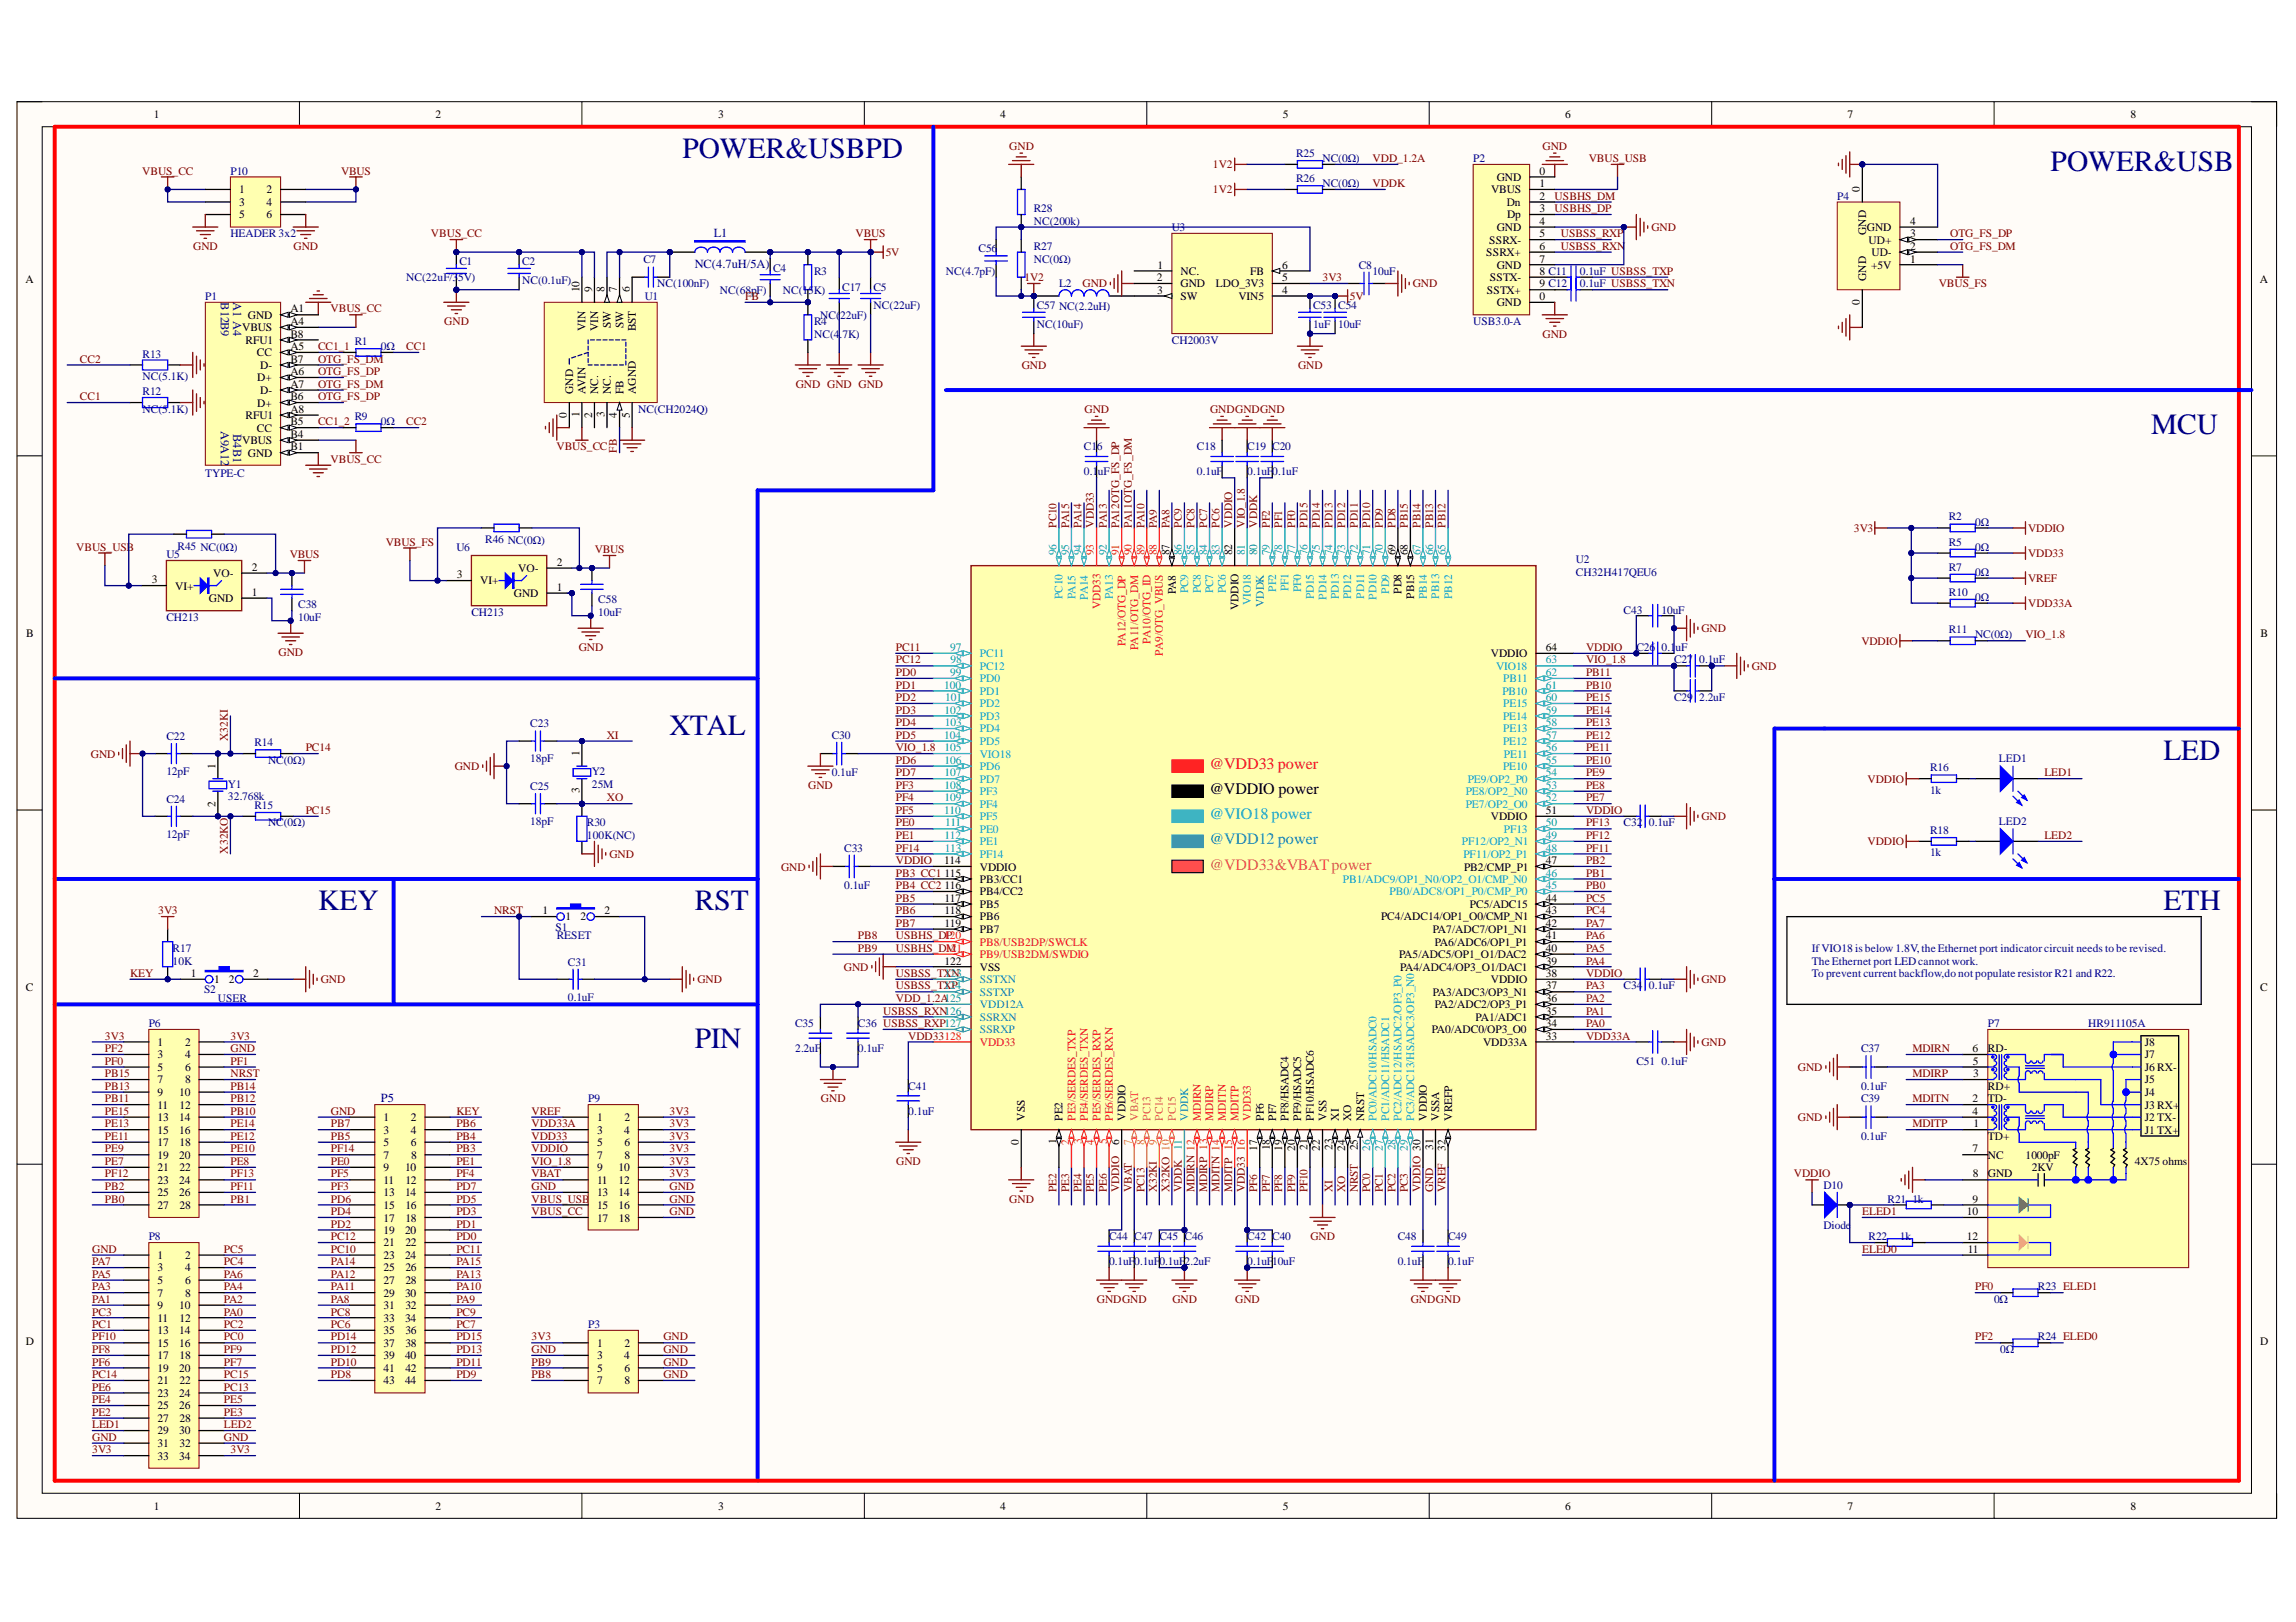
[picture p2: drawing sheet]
<svg xmlns="http://www.w3.org/2000/svg" width="297mm" height="210mm" viewBox="0 0 297 210" stroke-linecap="round" stroke-linejoin="round" font-family="sans-serif">
<defs><g id="words">
<g font-size="3.8" fill="#000080">
<text x="88.3" y="20.4">POWER&amp;USBPD</text>
<text x="265.3" y="22.1">POWER&amp;USB</text>
<text x="278.3" y="56.2">MCU</text>
<text x="86.6" y="95.1">XTAL</text>
<text x="279.9" y="98.3">LED</text>
<text x="41.2" y="117.8">KEY</text>
<text x="89.9" y="117.8">RST</text>
<text x="279.9" y="117.8">ETH</text>
<text x="89.9" y="135.6">PIN</text>
</g>
<text font-size="2.1" fill="#ee0e22" x="156.5" y="99.5">@VDD33 power</text>
<text font-size="2.1" fill="#009cca" x="156.5" y="106">@VIO18 power</text>
<text font-size="2.1" x="156.5" y="102.8">@VDDIO power</text>
<text font-size="2.1" fill="#00a36e" x="156.5" y="109.3">@VDD12 power</text>
<text font-size="2.1" fill="#fd8300" x="156.5" y="112.5">@VDD33&amp;VBATpower</text>
<g font-size="1.6" fill="#000080">
<text x="89.9" y="34.7">NC(4.7uH/5A)</text>
<text x="92.3" y="30.7">L1</text>
<text x="28.6" y="39.1" transform="rotate(90 28.6 39.1)">B12B9</text>
<text x="30.2" y="39.1" transform="rotate(90 30.2 39.1)">A1 A4</text>
<text x="28.6" y="55.8" transform="rotate(90 28.6 55.8)">A9A12</text>
<text x="30.2" y="56.2" transform="rotate(90 30.2 56.2)">B4B1</text>
<text x="49.3" y="142.6">P5</text>
</g>
<g font-size="1.5">
<text x="19.9" y="15.3">1</text>
<text x="56.3" y="15.3">2</text>
<text x="92.9" y="15.3">3</text>
<text x="129.4" y="15.3">4</text>
<text x="166" y="15.3">5</text>
<text x="202.5" y="15.3">6</text>
<text x="239" y="15.3">7</text>
<text x="275.6" y="15.3">8</text>
<text x="193.6" y="23.4">GND</text>
<text x="199.2" y="22.6">0</text>
<text x="31" y="25">1</text>
<text x="31" y="26.7">3</text>
<text x="31" y="28.3">5</text>
<text x="34.5" y="25">2</text>
<text x="34.5" y="26.7">4</text>
<text x="34.5" y="28.3">6</text>
<text x="192.9" y="25">VBUS</text>
<text x="193.6" y="29.9">GND</text>
<text x="195" y="26.7">Dn</text>
<text x="195" y="28.3">Dp</text>
<text x="199.2" y="24.2">1</text>
<text x="199.2" y="25.9">2</text>
<text x="199.2" y="27.5">3</text>
<text x="199.2" y="29.1">4</text>
<text x="240.6" y="24.8" transform="rotate(-90 240.6 24.8)">0</text>
<text x="241.5" y="29.9">GND</text>
<text x="247.1" y="29.1">4</text>
<text x="149.7" y="34.8">1</text>
<text x="152.7" y="35.6">NC.</text>
<text x="161.8" y="35.6">FB</text>
<text x="165.9" y="34.8">6</text>
<text x="192.3" y="33.1">SSRX+</text>
<text x="192.7" y="31.5">SSRX-</text>
<text x="193.6" y="34.8">GND</text>
<text x="199.2" y="30.7">5</text>
<text x="199.2" y="32.3">6</text>
<text x="199.2" y="34">7</text>
<text x="199.2" y="35.6">8 C11</text>
<text x="241.4" y="30.4" transform="rotate(-90 241.4 30.4)">GND</text>
<text x="241.7" y="31.5">UD+</text>
<text x="242.1" y="34.8">+5V</text>
<text x="242.1" y="33.1">UD-</text>
<text x="247.1" y="34">1</text>
<text x="247.1" y="30.7">3</text>
<text x="247.1" y="32.3">2</text>
<text x="3.3" y="36.6">A</text>
<text x="32.1" y="41.2">GND</text>
<text x="37.6" y="40.4">A1</text>
<text x="75" y="37.8" transform="rotate(-90 75 37.8)">10</text>
<text x="76.6" y="37.8" transform="rotate(-90 76.6 37.8)">9</text>
<text x="78.2" y="37.8" transform="rotate(-90 78.2 37.8)">8</text>
<text x="79.8" y="37.8" transform="rotate(-90 79.8 37.8)">7</text>
<text x="81.5" y="37.8" transform="rotate(-90 81.5 37.8)">6</text>
<text x="149.7" y="36.4">2</text>
<text x="149.7" y="38">3</text>
<text x="152.7" y="38.8">SW</text>
<text x="152.7" y="37.2">GND</text>
<text x="157.3" y="37.2">LDO_3V3</text>
<text x="160.2" y="38.8">VIN5</text>
<text x="165.9" y="36.4">5</text>
<text x="165.9" y="38">4</text>
<text x="192.4" y="38">SSTX+</text>
<text x="192.8" y="36.4">SSTX-</text>
<text x="193.6" y="39.6">GND</text>
<text x="199.2" y="38.8">0</text>
<text x="199.2" y="37.2">9 C12</text>
<text x="240.6" y="39.5" transform="rotate(-90 240.6 39.5)">0</text>
<text x="241.4" y="36.3" transform="rotate(-90 241.4 36.3)">GND</text>
<text x="292.4" y="36.6">A</text>
<text x="31.3" y="42.9">VBUS</text>
<text x="31.8" y="44.5">RFU1</text>
<text x="33.2" y="46.1">CC</text>
<text x="33.7" y="47.7">D-</text>
<text x="37.6" y="46.9">B7</text>
<text x="37.6" y="43.7">B8</text>
<text x="37.6" y="42">A4</text>
<text x="37.6" y="45.3">A5</text>
<text x="75.8" y="42.8" transform="rotate(-90 75.8 42.8)">VIN</text>
<text x="77.4" y="42.8" transform="rotate(-90 77.4 42.8)">VIN</text>
<text x="79" y="42.4" transform="rotate(-90 79 42.4)">SW</text>
<text x="80.7" y="42.4" transform="rotate(-90 80.7 42.4)">SW</text>
<text x="82.3" y="42.9" transform="rotate(-90 82.3 42.9)">BST</text>
<text x="33.3" y="52.6">D+</text>
<text x="33.3" y="49.4">D+</text>
<text x="33.7" y="51">D-</text>
<text x="37.6" y="51.8">B6</text>
<text x="37.6" y="48.5">A6</text>
<text x="37.6" y="50.2">A7</text>
<text x="37.6" y="53.4">A8</text>
<text x="74.1" y="51" transform="rotate(-90 74.1 51)">GND</text>
<text x="75" y="54" transform="rotate(-90 75 54)">1</text>
<text x="75.8" y="51" transform="rotate(-90 75.8 51)">AVIN</text>
<text x="77.4" y="51" transform="rotate(-90 77.4 51)">NC.</text>
<text x="79" y="51" transform="rotate(-90 79 51)">NC.</text>
<text x="80.7" y="51" transform="rotate(-90 80.7 51)">FB</text>
<text x="82.3" y="51" transform="rotate(-90 82.3 51)">AGND</text>
<text x="31.3" y="57.5">VBUS</text>
<text x="31.8" y="54.2">RFU1</text>
<text x="32.1" y="59.1">GND</text>
<text x="33.2" y="55.9">CC</text>
<text x="37.6" y="58.3">B1</text>
<text x="37.6" y="56.7">B4</text>
<text x="37.6" y="55.1">B5</text>
<text x="73.3" y="54.1" transform="rotate(-90 73.3 54.1)">0</text>
<text x="76.6" y="54.1" transform="rotate(-90 76.6 54.1)">2</text>
<text x="78.2" y="54" transform="rotate(-90 78.2 54)">3</text>
<text x="79.8" y="54.1" transform="rotate(-90 79.8 54.1)">4</text>
<text x="81.5" y="54" transform="rotate(-90 81.5 54)">5</text>
<text x="151.3" y="71.9" transform="rotate(-90 151.3 71.9)">87</text>
<text x="159.4" y="71.9" transform="rotate(-90 159.4 71.9)">82</text>
<text x="180.5" y="71.9" transform="rotate(-90 180.5 71.9)">69</text>
<text x="182.1" y="71.9" transform="rotate(-90 182.1 71.9)">68</text>
<text x="19.6" y="75.5">3</text>
<text x="22.7" y="76.3">VI+</text>
<text x="27" y="77.9">GND</text>
<text x="27.6" y="74.7">VO-</text>
<text x="32.6" y="73.9">2</text>
<text x="32.6" y="77.1">1</text>
<text x="59.1" y="74.8">3</text>
<text x="62.1" y="75.6">VI+</text>
<text x="66.5" y="77.3">GND</text>
<text x="67" y="74">VO-</text>
<text x="72" y="73.2">2</text>
<text x="72" y="76.4">1</text>
<text x="152.1" y="76.9" transform="rotate(-90 152.1 76.9)">PA8</text>
<text x="181.3" y="76.9" transform="rotate(-90 181.3 76.9)">PD8</text>
<text x="182.9" y="77.5" transform="rotate(-90 182.9 77.5)">PB15</text>
<text x="3.4" y="82.4">B</text>
<text x="160.2" y="79" transform="rotate(-90 160.2 79)">VDDIO</text>
<text x="292.5" y="82.4">B</text>
<text x="192.9" y="85.1">VDDIO</text>
<text x="200" y="84.3">64</text>
<text x="27.9" y="99.5" transform="rotate(-90 27.9 99.5)">1</text>
<text x="75" y="97.9" transform="rotate(-90 75 97.9)">1</text>
<text x="27.9" y="104.4" transform="rotate(-90 27.9 104.4)">2</text>
<text x="75" y="102.7" transform="rotate(-90 75 102.7)">3</text>
<text x="192.9" y="106.1">VDDIO</text>
<text x="200" y="105.3">51</text>
<text x="122.2" y="111.8">114</text>
<text x="122.2" y="113.5">115</text>
<text x="126.8" y="112.7">VDDIO</text>
<text x="189.4" y="112.7">PB2/CMP_P1</text>
<text x="200" y="111.8">47</text>
<text x="70.2" y="118.3">1</text>
<text x="73.2" y="119.1">1</text>
<text x="75.1" y="119.1">2</text>
<text x="78.2" y="118.3">2</text>
<text x="122.2" y="115.1">116</text>
<text x="122.2" y="119.9">119</text>
<text x="122.2" y="118.3">118</text>
<text x="122.2" y="116.7">117</text>
<text x="126.8" y="115.9">PB4/CC2</text>
<text x="126.8" y="114.3">PB3/CC1</text>
<text x="126.8" y="119.1">PB6</text>
<text x="126.8" y="117.5">PB5</text>
<text x="178.7" y="119.1">PC4/ADC14/OP1_O0/CMP_N1</text>
<text x="190.2" y="117.5">PC5/ADC15</text>
<text x="200" y="119.9">42</text>
<text x="200" y="118.3">43</text>
<text x="200" y="116.7">44</text>
<text x="122.2" y="124.8">122</text>
<text x="126.8" y="125.6">VSS</text>
<text x="126.8" y="120.8">PB7</text>
<text x="181" y="124">PA5/ADC5/OP1_O1/DAC2</text>
<text x="181.1" y="125.6">PA4/ADC4/OP3_O1/DAC1</text>
<text x="185.4" y="120.8">PA7/ADC7/OP1_N1</text>
<text x="185.6" y="122.4">PA6/ADC6/OP1_P1</text>
<text x="200" y="123.2">40</text>
<text x="200" y="124.8">39</text>
<text x="200" y="121.6">41</text>
<text x="3.3" y="128.2">C</text>
<text x="24.7" y="126.4">1</text>
<text x="27.7" y="127.2">1</text>
<text x="29.6" y="127.2">2</text>
<text x="32.7" y="126.4">2</text>
<text x="185.4" y="128.9">PA3/ADC3/OP3_N1</text>
<text x="185.6" y="130.5">PA2/ADC2/OP3_P1</text>
<text x="192.9" y="127.2">VDDIO</text>
<text x="200" y="128">37</text>
<text x="200" y="126.4">38</text>
<text x="200" y="129.7">36</text>
<text x="200" y="131.3">35</text>
<text x="292.4" y="128.2">C</text>
<text x="20.4" y="135.3">1</text>
<text x="20.4" y="136.9">3</text>
<text x="23.9" y="135.3">2</text>
<text x="23.9" y="136.9">4</text>
<text x="185.2" y="133.7">PA0/ADC0/OP3_O0</text>
<text x="190.9" y="132.1">PA1/ADC1</text>
<text x="191.9" y="135.3">VDD33A</text>
<text x="200" y="132.9">34</text>
<text x="200" y="134.5">33</text>
<text x="255.2" y="136.1">6</text>
<text x="255.2" y="137.8">5</text>
<text x="257.2" y="136.1">RD-</text>
<text x="277.5" y="135.3">J8</text>
<text x="277.5" y="136.9">J7</text>
<text x="20.4" y="138.6">5</text>
<text x="20.4" y="140.2">7</text>
<text x="20.4" y="141.9">9</text>
<text x="20.4" y="143.5">11</text>
<text x="23.2" y="141.9">10</text>
<text x="23.2" y="143.5">12</text>
<text x="23.9" y="138.6">6</text>
<text x="23.9" y="140.2">8</text>
<text x="255.2" y="142.7">2</text>
<text x="255.3" y="139.4">3</text>
<text x="257.2" y="141">RD+</text>
<text x="257.2" y="142.7">TD-</text>
<text x="277.5" y="138.6">J6 RX-</text>
<text x="277.5" y="140.2">J5</text>
<text x="277.5" y="141.9">J4</text>
<text x="277.5" y="143.5">J3 RX+</text>
<text x="20.4" y="145.1">13</text>
<text x="20.4" y="146.7">15</text>
<text x="20.4" y="148.3">17</text>
<text x="20.4" y="150">19</text>
<text x="23.2" y="145.1">14</text>
<text x="23.2" y="146.7">16</text>
<text x="23.2" y="150">20</text>
<text x="23.2" y="148.3">18</text>
<text x="49.6" y="145.1">1</text>
<text x="49.6" y="146.7">3</text>
<text x="49.6" y="148.3">5</text>
<text x="49.6" y="150">7</text>
<text x="53.2" y="145.1">2</text>
<text x="53.2" y="146.7">4</text>
<text x="53.2" y="148.3">6</text>
<text x="53.2" y="150">8</text>
<text x="77.2" y="145.1">1</text>
<text x="77.2" y="146.7">3</text>
<text x="77.2" y="148.3">5</text>
<text x="77.2" y="150">7</text>
<text x="80.7" y="146.7">4</text>
<text x="80.8" y="145.1">2</text>
<text x="80.8" y="148.3">6</text>
<text x="80.8" y="150">8</text>
<text x="131.8" y="148.2" transform="rotate(-90 131.8 148.2)">0</text>
<text x="132.6" y="145.1" transform="rotate(-90 132.6 145.1)">VSS</text>
<text x="136.7" y="148.1" transform="rotate(-90 136.7 148.1)">1</text>
<text x="137.5" y="145.1" transform="rotate(-90 137.5 145.1)">PE2</text>
<text x="144.8" y="148.1" transform="rotate(-90 144.8 148.1)">6</text>
<text x="145.6" y="145.1" transform="rotate(-90 145.6 145.1)">VDDIO</text>
<text x="162.6" y="148.9" transform="rotate(-90 162.6 148.9)">17</text>
<text x="163.5" y="145.1" transform="rotate(-90 163.5 145.1)">PF6</text>
<text x="164.3" y="148.9" transform="rotate(-90 164.3 148.9)">18</text>
<text x="165.1" y="145.1" transform="rotate(-90 165.1 145.1)">PF7</text>
<text x="165.9" y="148.9" transform="rotate(-90 165.9 148.9)">19</text>
<text x="166.7" y="145.1" transform="rotate(-90 166.7 145.1)">PF8/HSADC4</text>
<text x="167.5" y="148.9" transform="rotate(-90 167.5 148.9)">20</text>
<text x="168.3" y="145.1" transform="rotate(-90 168.3 145.1)">PF9/HSADC5</text>
<text x="169.2" y="148.8" transform="rotate(-90 169.2 148.8)">21</text>
<text x="170" y="145.1" transform="rotate(-90 170 145.1)">PF10/HSADC6</text>
<text x="170.8" y="148.9" transform="rotate(-90 170.8 148.9)">22</text>
<text x="171.6" y="145.1" transform="rotate(-90 171.6 145.1)">VSS</text>
<text x="172.4" y="148.8" transform="rotate(-90 172.4 148.8)">23</text>
<text x="173.2" y="145.1" transform="rotate(-90 173.2 145.1)">XI</text>
<text x="174" y="148.9" transform="rotate(-90 174 148.9)">24</text>
<text x="174.8" y="145.1" transform="rotate(-90 174.8 145.1)">XO</text>
<text x="175.7" y="148.9" transform="rotate(-90 175.7 148.9)">25</text>
<text x="176.5" y="145.1" transform="rotate(-90 176.5 145.1)">NRST</text>
<text x="184.6" y="145.1" transform="rotate(-90 184.6 145.1)">VDDIO</text>
<text x="185.4" y="148.8" transform="rotate(-90 185.4 148.8)">31</text>
<text x="186.2" y="145.1" transform="rotate(-90 186.2 145.1)">VSSA</text>
<text x="187" y="148.9" transform="rotate(-90 187 148.9)">32</text>
<text x="187.8" y="145.1" transform="rotate(-90 187.8 145.1)">VREFP</text>
<text x="255.2" y="144.3">4</text>
<text x="255.2" y="149.1">7</text>
<text x="255.3" y="145.9">1</text>
<text x="257.2" y="147.5">TD+</text>
<text x="257.2" y="150">NC</text>
<text x="262" y="150">1000pF</text>
<text x="277.5" y="145.1">J2 TX-</text>
<text x="277.5" y="146.7">J1 TX+</text>
<text x="20.4" y="151.6">21</text>
<text x="20.4" y="153.2">23</text>
<text x="20.4" y="154.8">25</text>
<text x="23.2" y="153.2">24</text>
<text x="23.2" y="154.8">26</text>
<text x="23.2" y="151.6">22</text>
<text x="49.6" y="151.6">9</text>
<text x="49.6" y="153.2">11</text>
<text x="49.6" y="154.8">13</text>
<text x="52.4" y="151.6">10</text>
<text x="52.4" y="154.8">14</text>
<text x="52.5" y="153.2">12</text>
<text x="77.2" y="151.6">9</text>
<text x="77.2" y="153.2">11</text>
<text x="77.2" y="154.8">13</text>
<text x="80" y="151.6">10</text>
<text x="80" y="153.2">12</text>
<text x="80" y="154.8">14</text>
<text x="255.2" y="155.6">9</text>
<text x="255.2" y="152.4">8</text>
<text x="257.2" y="152.4">GND</text>
<text x="262.8" y="151.6">2KV</text>
<text x="276.2" y="150.8">4X75 ohms</text>
<text x="20.4" y="156.4">27</text>
<text x="23.2" y="156.4">28</text>
<text x="49.6" y="156.4">15</text>
<text x="49.6" y="158.1">17</text>
<text x="49.6" y="159.7">19</text>
<text x="49.6" y="161.3">21</text>
<text x="52.4" y="159.7">20</text>
<text x="52.5" y="156.4">16</text>
<text x="52.5" y="158.1">18</text>
<text x="52.5" y="161.3">22</text>
<text x="77.2" y="156.4">15</text>
<text x="77.2" y="158.1">17</text>
<text x="80" y="156.4">16</text>
<text x="80.1" y="158.1">18</text>
<text x="254.5" y="157.2">10</text>
<text x="254.5" y="160.5">12</text>
<text x="20.4" y="162.9">1</text>
<text x="20.4" y="164.5">3</text>
<text x="20.4" y="166.2">5</text>
<text x="20.4" y="167.8">7</text>
<text x="23.9" y="162.9">2</text>
<text x="23.9" y="164.5">4</text>
<text x="23.9" y="166.2">6</text>
<text x="23.9" y="167.8">8</text>
<text x="49.6" y="162.9">23</text>
<text x="49.6" y="164.5">25</text>
<text x="49.6" y="166.2">27</text>
<text x="49.6" y="167.8">29</text>
<text x="52.4" y="162.9">24</text>
<text x="52.4" y="167.8">30</text>
<text x="52.5" y="164.5">26</text>
<text x="52.5" y="166.2">28</text>
<text x="254.6" y="162.1">11</text>
<text x="20.4" y="169.4">9</text>
<text x="20.4" y="171">11</text>
<text x="20.4" y="172.7">13</text>
<text x="23.2" y="169.4">10</text>
<text x="23.2" y="172.7">14</text>
<text x="23.2" y="171">12</text>
<text x="49.6" y="169.4">31</text>
<text x="49.6" y="171">33</text>
<text x="49.6" y="172.7">35</text>
<text x="52.4" y="171">34</text>
<text x="52.5" y="169.4">32</text>
<text x="52.5" y="172.7">36</text>
<text x="3.3" y="174.1">D</text>
<text x="20.4" y="174.3">15</text>
<text x="20.4" y="175.9">17</text>
<text x="20.4" y="177.5">19</text>
<text x="20.4" y="179.2">21</text>
<text x="23.2" y="174.3">16</text>
<text x="23.2" y="177.5">20</text>
<text x="23.2" y="175.9">18</text>
<text x="23.2" y="179.2">22</text>
<text x="49.6" y="174.3">37</text>
<text x="49.6" y="175.9">39</text>
<text x="49.6" y="177.5">41</text>
<text x="49.6" y="179.2">43</text>
<text x="52.4" y="175.9">40</text>
<text x="52.4" y="179.2">44</text>
<text x="52.5" y="174.3">38</text>
<text x="52.5" y="177.5">42</text>
<text x="77.2" y="174.3">1</text>
<text x="77.2" y="175.9">3</text>
<text x="77.2" y="177.5">5</text>
<text x="77.2" y="179.2">7</text>
<text x="80.7" y="175.9">4</text>
<text x="80.8" y="174.3">2</text>
<text x="80.8" y="177.5">6</text>
<text x="80.8" y="179.2">8</text>
<text x="292.4" y="174.1">D</text>
<text x="20.4" y="180.8">23</text>
<text x="20.4" y="182.4">25</text>
<text x="20.4" y="184">27</text>
<text x="20.4" y="185.6">29</text>
<text x="23.2" y="180.8">24</text>
<text x="23.2" y="182.4">26</text>
<text x="23.2" y="185.6">30</text>
<text x="23.2" y="184">28</text>
<text x="20.4" y="187.3">31</text>
<text x="20.4" y="188.9">33</text>
<text x="23.2" y="188.9">34</text>
<text x="23.2" y="187.3">32</text>
<text x="19.9" y="195.4">1</text>
<text x="56.3" y="195.4">2</text>
<text x="92.9" y="195.4">3</text>
<text x="129.4" y="195.4">4</text>
<text x="166" y="195.4">5</text>
<text x="202.5" y="195.4">6</text>
<text x="239" y="195.4">7</text>
<text x="275.6" y="195.4">8</text>
</g>
<g font-size="1.5" fill="#800000">
<text x="18.4" y="22.6">VBUS_CC</text>
<text x="44.1" y="22.6">VBUS</text>
<text x="130.6" y="19.4">GND</text>
<text x="156.9" y="21.8">1V2</text>
<text x="177.6" y="21">VDD_1.2A</text>
<text x="199.6" y="19.4">GND</text>
<text x="205.5" y="21">VBUS_USB</text>
<text x="156.9" y="25">1V2</text>
<text x="177.6" y="24.2">VDDK</text>
<text x="201.1" y="27.5">USBHS_DP</text>
<text x="201.1" y="25.9">USBHS_DM</text>
<text x="213.7" y="29.9">GND</text>
<text x="25" y="32.3">GND</text>
<text x="38" y="32.3">GND</text>
<text x="55.7" y="30.7">VBUS_CC</text>
<text x="110.7" y="30.7">VBUS</text>
<text x="114.6" y="33.1">5V</text>
<text x="201.9" y="30.7">USBSS_RXP</text>
<text x="201.9" y="32.3">USBSS_RXN</text>
<text x="252.3" y="32.3">OTG_FS_DM</text>
<text x="252.3" y="30.7">OTG_FS_DP</text>
<text x="42.8" y="40.4">VBUS_CC</text>
<text x="96.4" y="38.8">FB</text>
<text x="132.5" y="36.4">1V2</text>
<text x="140.1" y="37.2">GND</text>
<text x="171.1" y="36.4">3V3</text>
<text x="174.7" y="38.8">5V</text>
<text x="182.8" y="37.2">GND</text>
<text x="250.8" y="37.2">VBUS_FS</text>
<text x="10.3" y="46.9">CC2</text>
<text x="41.2" y="45.3">CC1_1</text>
<text x="41.2" y="46.9">OTG_FS_DM</text>
<text x="52.5" y="45.3">CC1</text>
<text x="57.5" y="42">GND</text>
<text x="132.2" y="47.7">GND</text>
<text x="167.9" y="47.7">GND</text>
<text x="199.6" y="43.7">GND</text>
<text x="10.3" y="51.8">CC1</text>
<text x="41.2" y="50.2">OTG_FS_DM</text>
<text x="41.2" y="48.5">OTG_FS_DP</text>
<text x="41.2" y="51.8">OTG_FS_DP</text>
<text x="103" y="50.2">GND GND GND</text>
<text x="140.3" y="53.4">GND</text>
<text x="156.5" y="53.4">GNDGNDGND</text>
<text x="41.2" y="55.1">CC1_2</text>
<text x="42.8" y="59.9">VBUS_CC</text>
<text x="52.5" y="55.1">CC2</text>
<text x="72" y="58.3">VBUS_CC</text>
<text x="79.8" y="58.6" transform="rotate(-90 79.8 58.6)">FB</text>
<text x="9.9" y="71.3">VBUS_USB</text>
<text x="49.9" y="70.6">VBUS_FS</text>
<text x="76.9" y="71.6">VBUS</text>
<text x="136.7" y="68.3" transform="rotate(-90 136.7 68.3)">PC10</text>
<text x="138.3" y="68.3" transform="rotate(-90 138.3 68.3)">PA15</text>
<text x="139.9" y="68.3" transform="rotate(-90 139.9 68.3)">PA14</text>
<text x="141.5" y="68.3" transform="rotate(-90 141.5 68.3)">VDD33</text>
<text x="143.2" y="68.3" transform="rotate(-90 143.2 68.3)">PA13</text>
<text x="144.8" y="68.3" transform="rotate(-90 144.8 68.3)">PA12OTG_FS_DP</text>
<text x="146.4" y="68.3" transform="rotate(-90 146.4 68.3)">PA11OTG_FS_DM</text>
<text x="148" y="68.3" transform="rotate(-90 148 68.3)">PA10</text>
<text x="149.7" y="68.3" transform="rotate(-90 149.7 68.3)">PA9</text>
<text x="151.3" y="68.3" transform="rotate(-90 151.3 68.3)">PA8</text>
<text x="152.9" y="68.3" transform="rotate(-90 152.9 68.3)">PC9</text>
<text x="154.5" y="68.3" transform="rotate(-90 154.5 68.3)">PC8</text>
<text x="156.2" y="68.3" transform="rotate(-90 156.2 68.3)">PC7</text>
<text x="157.8" y="68.3" transform="rotate(-90 157.8 68.3)">PC6</text>
<text x="159.4" y="68.3" transform="rotate(-90 159.4 68.3)">VDDIO</text>
<text x="161" y="68.3" transform="rotate(-90 161 68.3)">VIO_1.8</text>
<text x="162.6" y="68.3" transform="rotate(-90 162.6 68.3)">VDDK</text>
<text x="164.3" y="68.3" transform="rotate(-90 164.3 68.3)">PF2</text>
<text x="165.9" y="68.3" transform="rotate(-90 165.9 68.3)">PF1</text>
<text x="167.5" y="68.3" transform="rotate(-90 167.5 68.3)">PF0</text>
<text x="169.2" y="68.3" transform="rotate(-90 169.2 68.3)">PD15</text>
<text x="170.8" y="68.3" transform="rotate(-90 170.8 68.3)">PD14</text>
<text x="172.4" y="68.3" transform="rotate(-90 172.4 68.3)">PD13</text>
<text x="174" y="68.3" transform="rotate(-90 174 68.3)">PD12</text>
<text x="175.7" y="68.3" transform="rotate(-90 175.7 68.3)">PD11</text>
<text x="177.3" y="68.3" transform="rotate(-90 177.3 68.3)">PD10</text>
<text x="178.9" y="68.3" transform="rotate(-90 178.9 68.3)">PD9</text>
<text x="180.5" y="68.3" transform="rotate(-90 180.5 68.3)">PD8</text>
<text x="182.1" y="68.3" transform="rotate(-90 182.1 68.3)">PB15</text>
<text x="183.8" y="68.3" transform="rotate(-90 183.8 68.3)">PB14</text>
<text x="185.4" y="68.3" transform="rotate(-90 185.4 68.3)">PB13</text>
<text x="187" y="68.3" transform="rotate(-90 187 68.3)">PB12</text>
<text x="239.8" y="68.8">3V3</text>
<text x="262.4" y="68.8">VDDIO</text>
<text x="37.5" y="72.3">VBUS</text>
<text x="262.4" y="72.1">VDD33</text>
<text x="262.4" y="75.3">VREF</text>
<text x="220.1" y="81.8">GND</text>
<text x="240.8" y="83.4">VDDIO</text>
<text x="262" y="82.6">VIO_1.8</text>
<text x="262.4" y="78.6">VDD33A</text>
<text x="36" y="84.9">GND</text>
<text x="74.9" y="84.3">GND</text>
<text x="115.9" y="87.5">PD0</text>
<text x="115.9" y="84.3">PC11</text>
<text x="115.9" y="85.9">PC12</text>
<text x="115.9" y="89.1">PD1</text>
<text x="205.2" y="85.9">VIO_1.8</text>
<text x="205.2" y="84.3">VDDIO</text>
<text x="205.2" y="89.1">PB10</text>
<text x="205.2" y="87.5">PB11</text>
<text x="226.6" y="86.7">GND</text>
<text x="29.5" y="95.9" transform="rotate(-90 29.5 95.9)">X32KI</text>
<text x="78.5" y="95.6">XI</text>
<text x="115.9" y="90.7">PD2</text>
<text x="115.9" y="92.4">PD3</text>
<text x="115.9" y="94">PD4</text>
<text x="115.9" y="95.6">PD5</text>
<text x="205.2" y="95.6">PE12</text>
<text x="205.2" y="94">PE13</text>
<text x="205.2" y="92.4">PE14</text>
<text x="205.2" y="90.7">PE15</text>
<text x="11.8" y="98">GND</text>
<text x="39.5" y="97.2">PC14</text>
<text x="58.8" y="99.6">GND</text>
<text x="115.9" y="97.2">VIO_1.8</text>
<text x="115.9" y="98.8">PD6</text>
<text x="115.9" y="100.5">PD7</text>
<text x="205.2" y="98.8">PE10</text>
<text x="205.2" y="97.2">PE11</text>
<text x="205.2" y="100.5">PE9</text>
<text x="241.6" y="101.3">VDDIO</text>
<text x="264.5" y="100.5">LED1</text>
<text x="39.5" y="105.3">PC15</text>
<text x="78.5" y="103.7">XO</text>
<text x="104.6" y="102.1">GND</text>
<text x="115.9" y="102.1">PF3</text>
<text x="115.9" y="103.7">PF4</text>
<text x="115.9" y="106.9">PE0</text>
<text x="115.9" y="105.3">PF5</text>
<text x="205.2" y="105.3">VDDIO</text>
<text x="205.2" y="106.9">PF13</text>
<text x="205.2" y="102.1">PE8</text>
<text x="205.2" y="103.7">PE7</text>
<text x="220.1" y="106.1">GND</text>
<text x="29.5" y="110.5" transform="rotate(-90 29.5 110.5)">X32KO</text>
<text x="78.8" y="111">GND</text>
<text x="101.1" y="112.7">GND</text>
<text x="115.9" y="111.8">VDDIO</text>
<text x="115.9" y="108.6">PE1</text>
<text x="115.9" y="110.2">PF14</text>
<text x="115.9" y="113.5">PB3 CC1</text>
<text x="205.2" y="108.6">PF12</text>
<text x="205.2" y="113.5">PB1</text>
<text x="205.2" y="111.8">PB2</text>
<text x="205.2" y="110.2">PF11</text>
<text x="241.6" y="109.4">VDDIO</text>
<text x="264.5" y="108.6">LED2</text>
<text x="20.5" y="118.3">3V3</text>
<text x="63.9" y="118.3">NRST</text>
<text x="115.9" y="115.1">PB4 CC2</text>
<text x="115.9" y="116.7">PB5</text>
<text x="115.9" y="118.3">PB6</text>
<text x="115.9" y="119.9">PB7</text>
<text x="205.2" y="118.3">PC4</text>
<text x="205.2" y="116.7">PC5</text>
<text x="205.2" y="119.9">PA7</text>
<text x="205.2" y="115.1">PB0</text>
<text x="109.2" y="125.6">GND</text>
<text x="111" y="121.6">PB8</text>
<text x="111" y="123.2">PB9</text>
<text x="115.9" y="121.6">USBHS_D1P20</text>
<text x="115.9" y="123.2">USBHS_D1M1</text>
<text x="205.2" y="124.8">PA4</text>
<text x="205.2" y="123.2">PA5</text>
<text x="205.2" y="121.6">PA6</text>
<text x="16.8" y="126.4">KEY</text>
<text x="41.5" y="127.2">GND</text>
<text x="90.2" y="127.2">GND</text>
<text x="114.2" y="131.3">USBSS_RXN126</text>
<text x="115.9" y="129.7">VDD_1.2A125</text>
<text x="115.9" y="126.4">USBSS_TXN</text>
<text x="115.9" y="128">USBSS_TXP</text>
<text x="205.2" y="126.4">VDDIO</text>
<text x="205.2" y="131.3">PA1</text>
<text x="205.2" y="129.7">PA2</text>
<text x="205.2" y="128">PA3</text>
<text x="220.1" y="127.2">GND</text>
<text x="13.6" y="137.8">PF0</text>
<text x="13.6" y="136.1">PF2</text>
<text x="13.6" y="134.5">3V3</text>
<text x="29.8" y="137.8">PF1</text>
<text x="29.8" y="136.1">GND</text>
<text x="29.8" y="134.5">3V3</text>
<text x="117.5" y="134.5">VDD33128</text>
<text x="205.2" y="134.5">VDD33A</text>
<text x="205.2" y="132.9">PA0</text>
<text x="220.1" y="135.3">GND</text>
<text x="247.4" y="136.1">MDIRN</text>
<text x="13.6" y="142.7">PB11</text>
<text x="13.6" y="141">PB13</text>
<text x="13.6" y="139.4">PB15</text>
<text x="29.8" y="139.4">NRST</text>
<text x="29.8" y="142.7">PB12</text>
<text x="29.8" y="141">PB14</text>
<text x="106.2" y="142.7">GND</text>
<text x="232.6" y="138.6">GND</text>
<text x="247.4" y="139.4">MDIRP</text>
<text x="247.4" y="142.7">MDITN</text>
<text x="13.6" y="147.5">PE11</text>
<text x="13.6" y="149.1">PE9</text>
<text x="13.6" y="145.9">PE13</text>
<text x="13.6" y="144.3">PE15</text>
<text x="29.8" y="149.1">PE10</text>
<text x="29.8" y="144.3">PB10</text>
<text x="29.8" y="147.5">PE12</text>
<text x="29.8" y="145.9">PE14</text>
<text x="42.8" y="149.1">PF14</text>
<text x="42.8" y="147.5">PB5</text>
<text x="42.8" y="145.9">PB7</text>
<text x="42.8" y="144.3">GND</text>
<text x="59" y="149.1">PB3</text>
<text x="59" y="147.5">PB4</text>
<text x="59" y="145.9">PB6</text>
<text x="59" y="144.3">KEY</text>
<text x="68.8" y="145.9">VDD33A</text>
<text x="68.8" y="149.1">VDDIO</text>
<text x="68.8" y="147.5">VDD33</text>
<text x="68.8" y="144.3">VREF</text>
<text x="86.6" y="144.3">3V3</text>
<text x="86.6" y="145.9">3V3</text>
<text x="86.6" y="147.5">3V3</text>
<text x="86.6" y="149.1">3V3</text>
<text x="232.6" y="145.1">GND</text>
<text x="247.4" y="145.9">MDITP</text>
<text x="13.6" y="152.4">PF12</text>
<text x="13.6" y="155.6">PB0</text>
<text x="13.6" y="154">PB2</text>
<text x="13.6" y="150.8">PE7</text>
<text x="29.8" y="152.4">PF13</text>
<text x="29.8" y="155.6">PB1</text>
<text x="29.8" y="154">PF11</text>
<text x="29.8" y="150.8">PE8</text>
<text x="42.8" y="155.6">PD6</text>
<text x="42.8" y="154">PF3</text>
<text x="42.8" y="150.8">PE0</text>
<text x="42.8" y="152.4">PF5</text>
<text x="59" y="155.6">PD5</text>
<text x="59" y="154">PD7</text>
<text x="59" y="152.4">PF4</text>
<text x="59" y="150.8">PE1</text>
<text x="68.8" y="150.8">VIO_1.8</text>
<text x="68.8" y="155.6">VBUS_USB</text>
<text x="68.8" y="152.4">VBAT</text>
<text x="68.8" y="154">GND</text>
<text x="86.6" y="150.8">3V3</text>
<text x="86.6" y="152.4">3V3</text>
<text x="86.6" y="154">GND</text>
<text x="86.6" y="155.6">GND</text>
<text x="115.9" y="150.8">GND</text>
<text x="130.6" y="155.6">GND</text>
<text x="136.7" y="154.3" transform="rotate(-90 136.7 154.3)">PE2</text>
<text x="138.3" y="154.3" transform="rotate(-90 138.3 154.3)">PE3</text>
<text x="139.9" y="154.3" transform="rotate(-90 139.9 154.3)">PE4</text>
<text x="141.5" y="154.3" transform="rotate(-90 141.5 154.3)">PE5</text>
<text x="143.2" y="154.3" transform="rotate(-90 143.2 154.3)">PE6</text>
<text x="144.8" y="154.3" transform="rotate(-90 144.8 154.3)">VDDIO</text>
<text x="146.4" y="154.3" transform="rotate(-90 146.4 154.3)">VBAT</text>
<text x="148" y="154.3" transform="rotate(-90 148 154.3)">PC13</text>
<text x="149.7" y="154.3" transform="rotate(-90 149.7 154.3)">X32KI</text>
<text x="151.3" y="154.3" transform="rotate(-90 151.3 154.3)">X32KO 10</text>
<text x="152.9" y="154.3" transform="rotate(-90 152.9 154.3)">VDDK</text>
<text x="154.5" y="154.3" transform="rotate(-90 154.5 154.3)">MDIRN 12</text>
<text x="156.2" y="154.3" transform="rotate(-90 156.2 154.3)">MDIRP 13</text>
<text x="157.8" y="154.3" transform="rotate(-90 157.8 154.3)">MDITN 14</text>
<text x="159.4" y="154.3" transform="rotate(-90 159.4 154.3)">MDITP 15</text>
<text x="161" y="154.3" transform="rotate(-90 161 154.3)">VDD33</text>
<text x="162.6" y="154.3" transform="rotate(-90 162.6 154.3)">PF6</text>
<text x="164.3" y="154.3" transform="rotate(-90 164.3 154.3)">PF7</text>
<text x="165.9" y="154.3" transform="rotate(-90 165.9 154.3)">PF8</text>
<text x="167.5" y="154.3" transform="rotate(-90 167.5 154.3)">PF9</text>
<text x="169.2" y="154.3" transform="rotate(-90 169.2 154.3)">PF10</text>
<text x="172.4" y="154.3" transform="rotate(-90 172.4 154.3)">XI</text>
<text x="174" y="154.3" transform="rotate(-90 174 154.3)">XO</text>
<text x="175.7" y="154.3" transform="rotate(-90 175.7 154.3)">NRST</text>
<text x="177.3" y="154.3" transform="rotate(-90 177.3 154.3)">PC0</text>
<text x="178.9" y="154.3" transform="rotate(-90 178.9 154.3)">PC1</text>
<text x="180.5" y="154.3" transform="rotate(-90 180.5 154.3)">PC2</text>
<text x="182.1" y="154.3" transform="rotate(-90 182.1 154.3)">PC3</text>
<text x="183.8" y="154.3" transform="rotate(-90 183.8 154.3)">VDDIO 30</text>
<text x="185.4" y="154.3" transform="rotate(-90 185.4 154.3)">GND</text>
<text x="187" y="154.3" transform="rotate(-90 187 154.3)">VREF</text>
<text x="232.1" y="152.4">VDDIO</text>
<text x="42.8" y="160.5">PC12</text>
<text x="42.8" y="158.9">PD2</text>
<text x="42.8" y="157.2">PD4</text>
<text x="59" y="160.5">PD0</text>
<text x="59" y="158.9">PD1</text>
<text x="59" y="157.2">PD3</text>
<text x="68.8" y="157.2">VBUS_CC</text>
<text x="86.6" y="157.2">GND</text>
<text x="169.5" y="160.5">GND</text>
<text x="240.9" y="157.2">ELED1</text>
<text x="11.9" y="167">PA3</text>
<text x="11.9" y="165.3">PA5</text>
<text x="11.9" y="163.7">PA7</text>
<text x="11.9" y="162.1">GND</text>
<text x="29" y="163.7">PC4</text>
<text x="29" y="162.1">PC5</text>
<text x="29" y="167">PA4</text>
<text x="29" y="165.3">PA6</text>
<text x="42.8" y="162.1">PC10</text>
<text x="42.8" y="163.7">PA14</text>
<text x="42.8" y="167">PA11</text>
<text x="42.8" y="165.3">PA12</text>
<text x="59" y="162.1">PC11</text>
<text x="59" y="163.7">PA15</text>
<text x="59" y="167">PA10</text>
<text x="59" y="165.3">PA13</text>
<text x="240.9" y="162.1">ELED0</text>
<text x="255.5" y="167">PF0</text>
<text x="11.9" y="173.5">PF10</text>
<text x="11.9" y="171.9">PC1</text>
<text x="11.9" y="170.2">PC3</text>
<text x="11.9" y="168.6">PA1</text>
<text x="29" y="173.5">PC0</text>
<text x="29" y="171.9">PC2</text>
<text x="29" y="170.2">PA0</text>
<text x="29" y="168.6">PA2</text>
<text x="42.8" y="173.5">PD14</text>
<text x="42.8" y="171.9">PC6</text>
<text x="42.8" y="170.2">PC8</text>
<text x="42.8" y="168.6">PA8</text>
<text x="59" y="173.5">PD15</text>
<text x="59" y="171.9">PC7</text>
<text x="59" y="170.2">PC9</text>
<text x="59" y="168.6">PA9</text>
<text x="68.8" y="173.5">3V3</text>
<text x="85.8" y="173.5">GND</text>
<text x="141.9" y="168.6">GNDGND</text>
<text x="151.7" y="168.6">GND</text>
<text x="159.8" y="168.6">GND</text>
<text x="182.5" y="168.6">GNDGND</text>
<text x="255.5" y="173.5">PF2</text>
<text x="11.9" y="180">PE6</text>
<text x="11.9" y="178.4">PC14</text>
<text x="11.9" y="176.7">PF6</text>
<text x="11.9" y="175.1">PF8</text>
<text x="29" y="180">PC13</text>
<text x="29" y="178.4">PC15</text>
<text x="29" y="176.7">PF7</text>
<text x="29" y="175.1">PF9</text>
<text x="42.8" y="178.4">PD8</text>
<text x="42.8" y="176.7">PD10</text>
<text x="42.8" y="175.1">PD12</text>
<text x="59" y="178.4">PD9</text>
<text x="59" y="176.7">PD11</text>
<text x="59" y="175.1">PD13</text>
<text x="68.8" y="175.1">GND</text>
<text x="68.8" y="178.4">PB8</text>
<text x="68.8" y="176.7">PB9</text>
<text x="85.8" y="175.1">GND</text>
<text x="85.8" y="176.7">GND</text>
<text x="85.8" y="178.4">GND</text>
<text x="11.9" y="184.8">LED1</text>
<text x="11.9" y="181.6">PE4</text>
<text x="11.9" y="183.2">PE2</text>
<text x="29" y="183.2">PE3</text>
<text x="29" y="181.6">PE5</text>
<text x="29" y="184.8">LED2</text>
<text x="11.9" y="186.4">GND</text>
<text x="11.9" y="188.1">3V3</text>
<text x="29" y="186.4">GND</text>
<text x="29.8" y="188.1">3V3</text>
</g>
<g font-size="1.5" fill="#000080">
<text x="29.8" y="22.6">P10</text>
<text x="167.7" y="20.3">R25</text>
<text x="167.7" y="23.6">R26</text>
<text x="171.1" y="21">NC(0Ω)</text>
<text x="190.6" y="21">P2</text>
<text x="133.7" y="27.5">R28</text>
<text x="133.7" y="29.1">NC(200k)</text>
<text x="151.6" y="29.9">U3</text>
<text x="171.1" y="24.2">NC(0Ω)</text>
<text x="237.7" y="25.9">P4</text>
<text x="29.8" y="30.7">HEADER 3x2</text>
<text x="59.4" y="34.4">C1</text>
<text x="67.6" y="34.4">C2</text>
<text x="83.2" y="34.1">C7</text>
<text x="100" y="35.2">C4</text>
<text x="105.3" y="35.6">R3</text>
<text x="122.4" y="35.6">NC(4.7pF)</text>
<text x="126.6" y="32.7">C56</text>
<text x="133.7" y="32.3">R27</text>
<text x="133.7" y="34">NC(0Ω)</text>
<text x="175.8" y="34.8">C8</text>
<text x="177.6" y="35.6">10uF</text>
<text x="204.4" y="35.6">0.1uF USBSS_TXP</text>
<text x="26.6" y="38.8">P1</text>
<text x="52.5" y="36.4">NC(22uF/35V)</text>
<text x="67.6" y="36.8">NC(0.1uF)</text>
<text x="83.4" y="38.8">U1</text>
<text x="85" y="37.2">NC(100nF)</text>
<text x="93.1" y="38">NC(68pF)</text>
<text x="101.3" y="38">NC(15K)</text>
<text x="106.1" y="41.2">NC(22uF)</text>
<text x="109" y="37.6">C17</text>
<text x="113" y="37.6">C5</text>
<text x="113" y="40">NC(22uF)</text>
<text x="134.1" y="40">C57 NC(2.2uH)</text>
<text x="137" y="37.2">L2</text>
<text x="169.9" y="40">C53 C54</text>
<text x="204.4" y="37.2">0.1uF USBSS_TXN</text>
<text x="18.4" y="46.3">R13</text>
<text x="45.9" y="44.7">R1</text>
<text x="49.3" y="45.3">0Ω</text>
<text x="105.3" y="42">R4</text>
<text x="105.3" y="43.7">NC(4</text>
<text x="108.6" y="43.7">.7K)</text>
<text x="134.1" y="42.5">NC(10uF)</text>
<text x="151.6" y="44.5">CH2003V</text>
<text x="169.9" y="42.5">1uF 10uF</text>
<text x="190.6" y="42">USB3.0-A</text>
<text x="18.4" y="49.2">NC(5.1K)</text>
<text x="18.4" y="51.1">R12</text>
<text x="18.4" y="53.4">NC(5.1K)</text>
<text x="82.6" y="53.4">NC(CH2024Q)</text>
<text x="45.9" y="54.4">R9</text>
<text x="49.3" y="55.1">0Ω</text>
<text x="140.2" y="58.3">C16</text>
<text x="154.9" y="58.3">C18</text>
<text x="161.4" y="58.3">C19 C20</text>
<text x="26.6" y="61.7">TYPE-C</text>
<text x="140.2" y="61.5">0.1uF</text>
<text x="154.9" y="61.5">0.1uF</text>
<text x="161.4" y="61.5">0.1uF0.1uF</text>
<text x="23" y="71.1">R45 NC(0Ω)</text>
<text x="59" y="71.3">U6</text>
<text x="62.8" y="70.3">R46 NC(0Ω)</text>
<text x="252.1" y="67.4">R2</text>
<text x="252.1" y="70.6">R5</text>
<text x="255.5" y="68">0Ω</text>
<text x="255.5" y="71.3">0Ω</text>
<text x="21.5" y="72.3">U5</text>
<text x="203.9" y="72.9">U2</text>
<text x="203.9" y="74.5">CH32H417QEU6</text>
<text x="252.1" y="73.9">R7</text>
<text x="252.1" y="77.1">R10</text>
<text x="255.5" y="74.5">0Ω</text>
<text x="255.5" y="77.7">0Ω</text>
<text x="21.5" y="80.4">CH213</text>
<text x="38.6" y="78.7">C38</text>
<text x="38.6" y="80.4">10uF</text>
<text x="61" y="79.7">CH213</text>
<text x="77.4" y="78.1">C58</text>
<text x="77.4" y="79.7">10uF</text>
<text x="210.1" y="79.4">C43</text>
<text x="215" y="79.4">10uF</text>
<text x="252.1" y="82">R11</text>
<text x="255.5" y="82.6">NC(0Ω)</text>
<text x="211.7" y="84.3">C26</text>
<text x="215" y="84.3">0.1</text>
<text x="216.6" y="85.9">C27</text>
<text x="216.8" y="84.3">uF</text>
<text x="219.8" y="85.9">0.1uF</text>
<text x="21.5" y="95.7">C22</text>
<text x="68.6" y="94.1">C23</text>
<text x="107.6" y="95.6">C30</text>
<text x="216.6" y="90.7">C29</text>
<text x="219.8" y="90.7">2.2uF</text>
<text x="21.5" y="100.3">12pF</text>
<text x="29.5" y="101.9">Y1</text>
<text x="32.9" y="96.6">R14</text>
<text x="34.7" y="98.8">NC(0Ω)</text>
<text x="68.6" y="98.7">18pF</text>
<text x="76.6" y="100.3">Y2</text>
<text x="76.6" y="101.9">25M</text>
<text x="107.6" y="100.5">0.1uF</text>
<text x="249.7" y="99.8">R16</text>
<text x="258.6" y="98.7">LED1</text>
<text x="21.5" y="103.9">C24</text>
<text x="29.5" y="103.6">32.768k</text>
<text x="32.9" y="104.7">R15</text>
<text x="34.7" y="106.9">NC(0Ω)</text>
<text x="68.6" y="102.3">C25</text>
<text x="68.6" y="106.8">18pF</text>
<text x="75.9" y="106.9">R30</text>
<text x="210.1" y="106.9">C32</text>
<text x="213.3" y="106.9">0.1uF</text>
<text x="249.7" y="102.7">1k</text>
<text x="249.7" y="107.9">R18</text>
<text x="258.6" y="106.8">LED2</text>
<text x="21.5" y="108.4">12pF</text>
<text x="75.9" y="108.6">100K(NC)</text>
<text x="109.2" y="110.2">C33</text>
<text x="249.7" y="110.8">1k</text>
<text x="109.2" y="115.1">0.1uF</text>
<text x="22.3" y="123.2">R17</text>
<text x="22.3" y="124.8">10K</text>
<text x="71.9" y="120.4">S1</text>
<text x="72" y="121.6">RESET</text>
<text x="73.5" y="124.9">C31</text>
<text x="234.4" y="123.2">IfVIO18 is below1.8V, the Ethernet port indicator circuit needs to be revised.</text>
<text x="234.4" y="124.8">The Ethernet port LEDcannot work.</text>
<text x="26.4" y="128.5">S2</text>
<text x="28.2" y="129.7">USER</text>
<text x="73.5" y="129.5">0.1uF</text>
<text x="210.1" y="128">C34</text>
<text x="213.3" y="128">0.1uF</text>
<text x="234.4" y="126.4">To prevent current backflow,do not populate resistor R21 and R22.</text>
<text x="19.2" y="132.9">P6</text>
<text x="102.9" y="132.9">C35</text>
<text x="102.9" y="136.1">2.2uF</text>
<text x="111" y="132.9">C36 USBSS_RXP127</text>
<text x="111" y="136.1">0.1uF</text>
<text x="211.7" y="137.8">C51</text>
<text x="215" y="137.8">0.1uF</text>
<text x="240.8" y="136.1">C37</text>
<text x="257.2" y="132.9">P7</text>
<text x="270.2" y="132.9">HR911105A</text>
<text x="76.1" y="142.7">P9</text>
<text x="117.5" y="141">C41</text>
<text x="240.8" y="142.7">C39</text>
<text x="240.8" y="141">0.1uF</text>
<text x="117.5" y="144.3">0.1uF</text>
<text x="240.8" y="147.5">0.1uF</text>
<text x="235.9" y="153.9">D10</text>
<text x="244.2" y="155.6">R21</text>
<text x="247.4" y="155.6">1k</text>
<text x="19.2" y="160.5">P8</text>
<text x="143.5" y="160.5">C44 C47 C45 C46</text>
<text x="161.4" y="160.5">C42 C40</text>
<text x="180.8" y="160.5">C48</text>
<text x="187.3" y="160.5">C49</text>
<text x="235.9" y="159">Diode</text>
<text x="241.7" y="160.5">R22</text>
<text x="245.8" y="160.5">1k</text>
<text x="143.5" y="163.7">0.1uF0.1uF0.1uF2.2uF</text>
<text x="161.4" y="163.7">0.1uF10uF</text>
<text x="180.8" y="163.7">0.1uF</text>
<text x="187.3" y="163.7">0.1uF</text>
<text x="263.6" y="167">R23 ELED1</text>
<text x="76.1" y="171.9">P3</text>
<text x="258" y="168.6">0Ω</text>
<text x="263.6" y="173.5">R24 ELED0</text>
<text x="258.8" y="175.1">0Ω</text>
</g>
<g font-size="1.5" fill="#009cca">
<text x="136.7" y="71.9" transform="rotate(-90 136.7 71.9)">96</text>
<text x="138.3" y="71.9" transform="rotate(-90 138.3 71.9)">95</text>
<text x="139.9" y="71.9" transform="rotate(-90 139.9 71.9)">94</text>
<text x="143.2" y="71.9" transform="rotate(-90 143.2 71.9)">92</text>
<text x="152.9" y="71.9" transform="rotate(-90 152.9 71.9)">86</text>
<text x="154.5" y="71.9" transform="rotate(-90 154.5 71.9)">85</text>
<text x="156.2" y="71.9" transform="rotate(-90 156.2 71.9)">84</text>
<text x="157.8" y="71.9" transform="rotate(-90 157.8 71.9)">83</text>
<text x="161" y="71.9" transform="rotate(-90 161 71.9)">81</text>
<text x="164.3" y="71.9" transform="rotate(-90 164.3 71.9)">79</text>
<text x="165.9" y="71.9" transform="rotate(-90 165.9 71.9)">78</text>
<text x="167.5" y="71.9" transform="rotate(-90 167.5 71.9)">77</text>
<text x="169.2" y="71.9" transform="rotate(-90 169.2 71.9)">76</text>
<text x="170.8" y="71.9" transform="rotate(-90 170.8 71.9)">75</text>
<text x="172.4" y="71.9" transform="rotate(-90 172.4 71.9)">74</text>
<text x="174" y="71.9" transform="rotate(-90 174 71.9)">73</text>
<text x="175.7" y="71.9" transform="rotate(-90 175.7 71.9)">72</text>
<text x="177.3" y="71.9" transform="rotate(-90 177.3 71.9)">71</text>
<text x="178.9" y="71.9" transform="rotate(-90 178.9 71.9)">70</text>
<text x="183.8" y="71.9" transform="rotate(-90 183.8 71.9)">67</text>
<text x="185.4" y="71.9" transform="rotate(-90 185.4 71.9)">66</text>
<text x="187" y="71.9" transform="rotate(-90 187 71.9)">65</text>
<text x="137.5" y="77.5" transform="rotate(-90 137.5 77.5)">PC10</text>
<text x="139.1" y="77.6" transform="rotate(-90 139.1 77.6)">PA15</text>
<text x="140.7" y="77.6" transform="rotate(-90 140.7 77.6)">PA14</text>
<text x="144" y="77.5" transform="rotate(-90 144 77.5)">PA13</text>
<text x="153.7" y="76.8" transform="rotate(-90 153.7 76.8)">PC9</text>
<text x="155.4" y="76.8" transform="rotate(-90 155.4 76.8)">PC8</text>
<text x="157" y="76.8" transform="rotate(-90 157 76.8)">PC7</text>
<text x="158.6" y="76.8" transform="rotate(-90 158.6 76.8)">PC6</text>
<text x="165.1" y="76.6" transform="rotate(-90 165.1 76.6)">PF2</text>
<text x="166.7" y="76.5" transform="rotate(-90 166.7 76.5)">PF1</text>
<text x="168.3" y="76.6" transform="rotate(-90 168.3 76.6)">PF0</text>
<text x="170" y="77.6" transform="rotate(-90 170 77.6)">PD15</text>
<text x="171.6" y="77.6" transform="rotate(-90 171.6 77.6)">PD14</text>
<text x="173.2" y="77.5" transform="rotate(-90 173.2 77.5)">PD13</text>
<text x="174.8" y="77.6" transform="rotate(-90 174.8 77.6)">PD12</text>
<text x="176.5" y="77.5" transform="rotate(-90 176.5 77.5)">PD11</text>
<text x="178.1" y="77.6" transform="rotate(-90 178.1 77.6)">PD10</text>
<text x="179.7" y="76.9" transform="rotate(-90 179.7 76.9)">PD9</text>
<text x="184.6" y="77.5" transform="rotate(-90 184.6 77.5)">PB14</text>
<text x="186.2" y="77.5" transform="rotate(-90 186.2 77.5)">PB13</text>
<text x="187.8" y="77.5" transform="rotate(-90 187.8 77.5)">PB12</text>
<text x="161.8" y="78.3" transform="rotate(-90 161.8 78.3)">VIO18</text>
<text x="122.2" y="89.1">100</text>
<text x="122.9" y="87.5">99</text>
<text x="122.9" y="84.3">97</text>
<text x="123" y="85.9">98</text>
<text x="126.8" y="89.9">PD1</text>
<text x="126.8" y="88.3">PD0</text>
<text x="126.8" y="86.7">PC12</text>
<text x="126.8" y="85.1">PC11</text>
<text x="193.6" y="86.7">VIO18</text>
<text x="194.4" y="89.9">PB10</text>
<text x="194.5" y="88.3">PB11</text>
<text x="200" y="89.1">61</text>
<text x="200" y="87.5">62</text>
<text x="200" y="85.9">63</text>
<text x="122.2" y="95.6">104</text>
<text x="122.2" y="92.4">102</text>
<text x="122.2" y="94">103</text>
<text x="122.3" y="90.7">101</text>
<text x="126.8" y="94.8">PD4</text>
<text x="126.8" y="93.2">PD3</text>
<text x="126.8" y="91.5">PD2</text>
<text x="194.4" y="93.2">PE14</text>
<text x="194.5" y="94.8">PE13</text>
<text x="194.5" y="91.5">PE15</text>
<text x="200" y="94">58</text>
<text x="200" y="95.6">57</text>
<text x="200" y="92.4">59</text>
<text x="200" y="90.7">60</text>
<text x="122.2" y="100.5">107</text>
<text x="122.2" y="97.2">105</text>
<text x="122.2" y="98.8">106</text>
<text x="126.8" y="96.4">PD5</text>
<text x="126.8" y="101.3">PD7</text>
<text x="126.8" y="98">VIO18</text>
<text x="126.8" y="99.6">PD6</text>
<text x="189.9" y="101.3">PE9/OP2_P0</text>
<text x="194.4" y="96.4">PE12</text>
<text x="194.4" y="99.6">PE10</text>
<text x="194.6" y="98">PE11</text>
<text x="200" y="100.5">54</text>
<text x="200" y="97.2">56</text>
<text x="200" y="98.8">55</text>
<text x="122.2" y="105.3">110</text>
<text x="122.2" y="103.7">109</text>
<text x="122.2" y="102.1">108</text>
<text x="122.3" y="106.9">111</text>
<text x="126.8" y="107.7">PE0</text>
<text x="126.8" y="106.1">PF5</text>
<text x="126.8" y="104.5">PF4</text>
<text x="126.8" y="102.9">PF3</text>
<text x="189.6" y="104.5">PE7/OP2_O0</text>
<text x="189.6" y="102.9">PE8/OP2_N0</text>
<text x="194.6" y="107.7">PF13</text>
<text x="200" y="106.9">50</text>
<text x="200" y="103.7">52</text>
<text x="200" y="102.1">53</text>
<text x="122.2" y="108.6">112</text>
<text x="122.2" y="110.2">113</text>
<text x="126.8" y="109.4">PE1</text>
<text x="126.8" y="111">PF14</text>
<text x="189.1" y="109.4">PF12/OP2_N1</text>
<text x="189.3" y="111">PF11/OP2_P1</text>
<text x="200" y="108.6">49</text>
<text x="200" y="110.2">48</text>
<text x="200" y="113.5">46</text>
<text x="173.7" y="114.3">PB1/ADC9/OP1_N0/OP2_O1/CMP_N0</text>
<text x="179.8" y="115.9">PB0/ADC8/OP1_P0/CMP_P0</text>
<text x="200" y="115.1">45</text>
<text x="177.3" y="148.9" transform="rotate(-90 177.3 148.9)">26</text>
<text x="178.1" y="145.1" transform="rotate(-90 178.1 145.1)">PC0/ADC10/HSADC0</text>
<text x="178.9" y="148.9" transform="rotate(-90 178.9 148.9)">27</text>
<text x="179.7" y="145.1" transform="rotate(-90 179.7 145.1)">PC1/ADC11/HSADC1</text>
<text x="180.5" y="148.9" transform="rotate(-90 180.5 148.9)">28</text>
<text x="181.3" y="145.1" transform="rotate(-90 181.3 145.1)">PC2/ADC12/HSADC2/OP3_P0</text>
<text x="182.1" y="148.9" transform="rotate(-90 182.1 148.9)">29</text>
<text x="182.9" y="145.1" transform="rotate(-90 182.9 145.1)">PC3/ADC13/HSADC3/OP3_N0</text>
</g>
<g font-size="1.5" fill="#ee0e22">
<text x="141.5" y="71.9" transform="rotate(-90 141.5 71.9)">93</text>
<text x="144.8" y="71.9" transform="rotate(-90 144.8 71.9)">91</text>
<text x="146.4" y="71.9" transform="rotate(-90 146.4 71.9)">90</text>
<text x="148" y="71.9" transform="rotate(-90 148 71.9)">89</text>
<text x="149.7" y="71.9" transform="rotate(-90 149.7 71.9)">88</text>
<text x="142.4" y="78.8" transform="rotate(-90 142.4 78.8)">VDD33</text>
<text x="145.6" y="83.6" transform="rotate(-90 145.6 83.6)">PA12/OTG_DP</text>
<text x="148.8" y="83.3" transform="rotate(-90 148.8 83.3)">PA10/OTG_ID</text>
<text x="147.2" y="84.1" transform="rotate(-90 147.2 84.1)">PA11/OTG_DM</text>
<text x="150.5" y="84.9" transform="rotate(-90 150.5 84.9)">PA9/OTG_VBUS</text>
<text x="123" y="123.2">2</text>
<text x="126.8" y="122.4">PB8/USB2DP/SWCLK</text>
<text x="126.8" y="124">PB9/USB2DM/SWDIO</text>
<text x="126.8" y="135.3">VDD33</text>
<text x="138.3" y="148.1" transform="rotate(-90 138.3 148.1)">2</text>
<text x="139.1" y="145.1" transform="rotate(-90 139.1 145.1)">PE3/SERDES_TXP</text>
<text x="139.9" y="148.1" transform="rotate(-90 139.9 148.1)">3</text>
<text x="140.7" y="145.1" transform="rotate(-90 140.7 145.1)">PE4/SERDES_TXN</text>
<text x="141.5" y="148.2" transform="rotate(-90 141.5 148.2)">4</text>
<text x="142.4" y="145.1" transform="rotate(-90 142.4 145.1)">PE5/SERDES_RXP</text>
<text x="143.2" y="148.1" transform="rotate(-90 143.2 148.1)">5</text>
<text x="144" y="145.1" transform="rotate(-90 144 145.1)">PE6/SERDES_RXN</text>
<text x="155.4" y="145.1" transform="rotate(-90 155.4 145.1)">MDIRN</text>
<text x="157" y="145.1" transform="rotate(-90 157 145.1)">MDIRP</text>
<text x="158.6" y="145.1" transform="rotate(-90 158.6 145.1)">MDITN</text>
<text x="160.2" y="145.1" transform="rotate(-90 160.2 145.1)">MDITP</text>
<text x="161" y="148.9" transform="rotate(-90 161 148.9)">16</text>
<text x="161.8" y="145.1" transform="rotate(-90 161.8 145.1)">VDD33</text>
</g>
<g font-size="1.5" fill="#00a36e">
<text x="162.6" y="71.9" transform="rotate(-90 162.6 71.9)">80</text>
<text x="163.5" y="78.6" transform="rotate(-90 163.5 78.6)">VDDK</text>
<text x="122.2" y="128">124</text>
<text x="122.2" y="126.4">123</text>
<text x="126.8" y="127.2">SSTXN</text>
<text x="126.8" y="128.9">SSTXP</text>
<text x="126.8" y="130.5">VDD12A</text>
<text x="126.8" y="133.7">SSRXP</text>
<text x="126.8" y="132.1">SSRXN</text>
<text x="152.9" y="148.8" transform="rotate(-90 152.9 148.8)">11</text>
<text x="153.7" y="145.1" transform="rotate(-90 153.7 145.1)">VDDK</text>
</g>
<g font-size="1.5" fill="#fd8300">
<text x="146.4" y="148.1" transform="rotate(-90 146.4 148.1)">7</text>
<text x="147.2" y="145.1" transform="rotate(-90 147.2 145.1)">VBAT</text>
<text x="148" y="148.1" transform="rotate(-90 148 148.1)">8</text>
<text x="148.8" y="145.1" transform="rotate(-90 148.8 145.1)">PC13</text>
<text x="149.7" y="148.1" transform="rotate(-90 149.7 148.1)">9</text>
<text x="150.5" y="145.1" transform="rotate(-90 150.5 145.1)">PC14</text>
<text x="152.1" y="145.1" transform="rotate(-90 152.1 145.1)">PC15</text>
</g>
</g></defs>
<path d="M2.2 13.2h292.3v183.3h-292.3z" fill-rule="evenodd" fill="#fffcf8"/>
<path d="M2.2 13.2h292.3v183.3h-292.3z" fill="none" stroke="#000" stroke-width=".13"/>
<path d="M5.5 16.4h285.8v176.8h-285.8z" fill-rule="evenodd" fill="#fffcf8"/>
<g fill="none" stroke="#000" stroke-width=".13">
<path d="M2.2 13.2h3.2M5.5 16.4h285.8v176.8h-285.8zM38.7 13.2v3.2M75.3 13.2v3.2M111.8 13.2v3.2M148.4 13.2v3.2M184.9 13.2v3.2M221.4 13.2v3.2M258 13.2v3.2M291.3 13.2h3.2v3.2M2.2 59h3.2M291.3 59h3.2"/>
<path d="M2.2 104.8h3.3M291.3 104.8h3.2M2.2 150.7h3.3M291.3 150.7h3.2M38.7 193.2v3.3M75.3 193.2v3.3M111.8 193.2v3.3M148.4 193.2v3.3M184.9 193.2v3.3M221.4 193.2v3.3M258 193.2v3.3M294.5 193.2v3.3"/>
</g>
<path d="M72 126.7h1.7M75.3 126.7h1.6" fill="none" stroke="#000" stroke-width=".17"/>
<path d="M73.7 126.7h.4M74.1 125.4v2.6M74.8 125.4v2.6M74.8 126.7h.5" fill="none" stroke="#00f" stroke-width=".17"/>
<path d="M86.6 126.7h1.7M88.3 125.1v3.2M88.8 125.6v2.3M89.3 126.1v1.3M89.7 126.6v.3" fill="none" stroke="#800000" stroke-width=".17"/>
<circle cx="75.3" cy="95.9" r=".32" fill="#000080"/>
<circle cx="75.3" cy="95.9" r=".32" fill="none" stroke="#000080" stroke-width=".13"/>
<circle cx="75.3" cy="104" r=".32" fill="#000080"/>
<circle cx="75.3" cy="104" r=".32" fill="none" stroke="#000080" stroke-width=".13"/>
<path d="M75.3 95.9v3.2" fill="none" stroke="#000" stroke-width=".17"/>
<circle cx="75.3" cy="95.9" r=".32" fill="#000080"/>
<circle cx="75.3" cy="95.9" r=".32" fill="none" stroke="#000080" stroke-width=".13"/>
<path d="M75.3 100.8v3.2" fill="none" stroke="#000" stroke-width=".17"/>
<circle cx="75.3" cy="104" r=".32" fill="#000080"/>
<circle cx="75.3" cy="104" r=".32" fill="none" stroke="#000080" stroke-width=".13"/>
<path d="M74.1 99.5h2.3v.9h-2.3zM74.6 99.1h1.3M74.6 100.8h1.3" fill="none" stroke="#00f" stroke-width=".17"/>
<path d="M67.2 95.9h-1.7v8.1h1.7" fill="none" stroke="#000080" stroke-width=".17"/>
<circle cx="65.5" cy="99.1" r=".32" fill="#000080"/>
<circle cx="65.5" cy="99.1" r=".32" fill="none" stroke="#000080" stroke-width=".13"/>
<path d="M67.2 95.9h1.6M70.4 95.9h1.6M67.2 104h1.6M70.4 104h1.6" fill="none" stroke="#000" stroke-width=".17"/>
<path d="M68.8 95.9h.5M69.3 94.6v2.6M69.9 94.6v2.6M69.9 95.9h.5M68.8 104h.5M69.3 102.7v2.6M69.9 102.7v2.6M69.9 104h.5" fill="none" stroke="#00f" stroke-width=".17"/>
<path d="M72 95.9h9.8" fill="none" stroke="#000080" stroke-width=".17"/>
<circle cx="75.3" cy="95.9" r=".32" fill="#000080"/>
<circle cx="75.3" cy="95.9" r=".32" fill="none" stroke="#000080" stroke-width=".13"/>
<path d="M62.5 99v.3M62.9 98.5v1.3M63.4 98v2.3M63.9 97.5v3.3M63.9 99.1h1.6" fill="none" stroke="#800000" stroke-width=".17"/>
<circle cx="65.5" cy="99.1" r=".32" fill="#000080"/>
<circle cx="65.5" cy="99.1" r=".32" fill="none" stroke="#000080" stroke-width=".13"/>
<path d="M255.5 108.9h3.3M260.4 108.9h3.3" fill="none" stroke="#000" stroke-width=".17"/>
<path d="M258.8 107.3l1.6 1.6-1.6 1.6z" fill="#00f"/>
<path d="M258.8 107.3l1.6 1.6-1.6 1.6zM260.4 111.2l1.2 1.1M261.1 110.5l1.1 1.1" fill="none" stroke="#00f" stroke-width=".17"/>
<path d="M261.6 111.3l.3-.3 .3 .6z" fill="#00f"/>
<path d="M261.6 111.3l.3-.3 .3 .6z" fill="none" stroke="#00f" stroke-width=".17"/>
<path d="M261.2 111.6l.4 .7-.7-.3z" fill="#00f"/>
<path d="M260.4 107.3v3.2M261.2 111.6l.4 .7-.7-.3z" fill="none" stroke="#00f" stroke-width=".17"/>
<path d="M255.5 100.8h3.3M260.4 100.8h3.3" fill="none" stroke="#000" stroke-width=".17"/>
<path d="M258.8 99.2l1.6 1.6-1.6 1.6z" fill="#00f"/>
<path d="M258.8 99.2l1.6 1.6-1.6 1.6zM260.4 103l1.2 1.2M261.1 102.4l1.1 1.1" fill="none" stroke="#00f" stroke-width=".17"/>
<path d="M261.6 103.2l.3-.3 .3 .6z" fill="#00f"/>
<path d="M261.6 103.2l.3-.3 .3 .6z" fill="none" stroke="#00f" stroke-width=".17"/>
<path d="M261.2 103.5l.4 .7-.7-.3z" fill="#00f"/>
<path d="M260.4 99.2v3.2M261.2 103.5l.4 .7-.7-.3z" fill="none" stroke="#00f" stroke-width=".17"/>
<path d="M254.7 108.9h.8M254.7 100.8h.8M263.7 108.9h5.6M263.7 100.8h5.6" fill="none" stroke="#000080" stroke-width=".17"/>
<circle cx="21.7" cy="126.7" r=".32" fill="#000080"/>
<circle cx="21.7" cy="126.7" r=".32" fill="none" stroke="#000080" stroke-width=".13"/>
<path d="M21.7 125.1v1.6" fill="none" stroke="#000" stroke-width=".17"/>
<circle cx="21.7" cy="126.7" r=".32" fill="#000080"/>
<circle cx="21.7" cy="126.7" r=".32" fill="none" stroke="#000080" stroke-width=".13"/>
<path d="M21.7 120.2v1.7" fill="none" stroke="#000" stroke-width=".17"/>
<path d="M21 121.9h1.3v3.2h-1.3z" fill="none" stroke="#00f" stroke-width=".17"/>
<path d="M20.9 118.6h1.6M21.7 118.6v1.6M37.9 126.7h1.7M39.6 125.1v3.2M40 125.6v2.3M40.5 126.1v1.3M41 126.6v.3" fill="none" stroke="#800000" stroke-width=".17"/>
<path d="M68.8 118.6h-1.6v8.1h4.8" fill="none" stroke="#000080" stroke-width=".17"/>
<circle cx="67.2" cy="118.6" r=".32" fill="#000080"/>
<circle cx="67.2" cy="118.6" r=".32" fill="none" stroke="#000080" stroke-width=".13"/>
<path d="M34.7 126.7h3.2M83.4 126.7h3.2" fill="none" stroke="#000080" stroke-width=".17"/>
<circle cx="83.4" cy="126.7" r=".33" fill="#000080"/>
<circle cx="83.4" cy="126.7" r=".33" fill="none" stroke="#000080" stroke-width=".13"/>
<path d="M98 63.5v128.1M7.1 113.7h90.9M50.9 113.7v16.3M7.1 130h90.9" fill="none" stroke="#00f" stroke-width=".51"/>
<path d="M7.1 16.4h282.6v175.2h-282.6z" fill="none" stroke="#f00" stroke-width=".51"/>
<path d="M257.2 133.2h26v30.8h-26z" fill-rule="evenodd" fill="#ffffb0"/>
<path d="M257.2 133.2h26v30.8h-26z" fill="none" stroke="#800000" stroke-width=".13"/>
<path d="M253.9 136.5h3.3M253.9 138.1h3.3M253.9 139.7h3.3M253.9 142.9h3.3M253.9 144.6h3.3M253.9 146.2h3.3" fill="none" stroke="#000" stroke-width=".17"/>
<path d="M257.2 136.5h.8a.32 .32 0 0 1 .3 .3 .32 .32 0 0 1-.3 .3M257.2 138.1h.8a.33 .33 0 0 1 .3 .3 .33 .33 0 0 1-.3 .3M257.2 139.7h.8M258 137.3a.32 .32 0 0 1 .3 .3 .32 .32 0 0 1-.3 .3M258 138.9a.33 .33 0 0 1 .3 .3 .33 .33 0 0 1-.3 .3" fill="none" stroke="#00f" stroke-width=".17"/>
<path d="M257.7 136.7h.2v.2h-.2z" fill="#00f"/>
<path d="M257.7 136.7h.2v.2h-.2z" fill="none" stroke="#00f" stroke-width=".13"/>
<path d="M257.7 138.3h.2v.2h-.2z" fill="#00f"/>
<path d="M257.7 138.3h.2v.2h-.2z" fill="none" stroke="#00f" stroke-width=".13"/>
<path d="M258.6 136.5v3.2M259.6 137.3a.32 .32 0 0 0-.3 .3 .32 .32 0 0 0 .3 .3M259.6 138.9a.33 .33 0 0 0-.3 .3 .33 .33 0 0 0 .3 .3M259.6 139.7h2.4M261.2 138.1h-1.6a.33 .33 0 0 0-.3 .3 .33 .33 0 0 0 .3 .3M262 136.5h-2.4a.32 .32 0 0 0-.3 .3 .32 .32 0 0 0 .3 .3" fill="none" stroke="#00f" stroke-width=".17"/>
<circle cx="259.8" cy="136.8" r=".16" fill="#00f"/>
<circle cx="259.8" cy="136.8" r=".16" fill="none" stroke="#00f" stroke-width=".13"/>
<circle cx="259.8" cy="138.4" r=".16" fill="#00f"/>
<circle cx="259.8" cy="138.4" r=".16" fill="none" stroke="#00f" stroke-width=".13"/>
<g fill="none" stroke="#00f" stroke-width=".17">
<path d="M259 136.5v3.2M261.2 138.1v1.1a.81 .81 0 0 0 0 1M262 136.5v.8a.33 .33 0 0 0 .4 .3 .33 .33 0 0 0 .3-.3M262 137.9h2.5M262 138.2h2.5M262.7 138.9a.33 .33 0 0 0-.3-.3 .33 .33 0 0 0-.4 .3v.8M262.9 137.3a.32 .32 0 0 0 .3 .3 .32 .32 0 0 0 .3-.3M262.9 138.9a.32 .32 0 0 1 .3-.3 .32 .32 0 0 1 .3 .3M263.7 137.3a.32 .32 0 0 0 .3 .3 .32 .32 0 0 0 .3-.3M263.7 138.9a.32 .32 0 0 1 .3-.3 .32 .32 0 0 1 .3 .3M264.5 137.3v-.8h2.4v1.6h9M264.5 138.9v.8h4"/>
<path d="M257.2 142.9h.8a.33 .33 0 0 1 .3 .4 .33 .33 0 0 1-.3 .3M257.2 144.6h.8a.32 .32 0 0 1 .3 .3 .32 .32 0 0 1-.3 .3M257.2 146.2h.8M258 143.8a.32 .32 0 0 1 .3 .3 .32 .32 0 0 1-.3 .3M258 145.4a.32 .32 0 0 1 .3 .3 .32 .32 0 0 1-.3 .3M261.2 140.2v1.1h7.3"/>
</g>
<circle cx="257.8" cy="143.3" r=".16" fill="#00f"/>
<circle cx="257.8" cy="143.3" r=".16" fill="none" stroke="#00f" stroke-width=".13"/>
<path d="M257.7 144.8h.2v.2h-.2z" fill="#00f"/>
<path d="M257.7 144.8h.2v.2h-.2z" fill="none" stroke="#00f" stroke-width=".13"/>
<path d="M258.6 142.9v3.3M259.6 143.8a.32 .32 0 0 0-.3 .3 .32 .32 0 0 0 .3 .3M259.6 145.4a.32 .32 0 0 0-.3 .3 .32 .32 0 0 0 .3 .3M259.6 146.2h2.4M261.2 144.6h-1.6a.32 .32 0 0 0-.3 .3 .32 .32 0 0 0 .3 .3M262 142.9h-2.4a.33 .33 0 0 0-.3 .4 .33 .33 0 0 0 .3 .3" fill="none" stroke="#00f" stroke-width=".17"/>
<path d="M259.7 143.2h.2v.2h-.2z" fill="#00f"/>
<path d="M259.7 143.2h.2v.2h-.2z" fill="none" stroke="#00f" stroke-width=".13"/>
<circle cx="259.8" cy="144.9" r=".16" fill="#00f"/>
<circle cx="259.8" cy="144.9" r=".16" fill="none" stroke="#00f" stroke-width=".13"/>
<g fill="none" stroke="#00f" stroke-width=".17">
<path d="M268.5 139.7h3.3v3.2h5.2M273.4 138.6v3.9a.82 .82 0 0 0 0 .9v.7a.81 .81 0 0 0 0 1v.6a.82 .82 0 0 0 0 1v1.9M273.4 136.5h3.6M275.9 138.1h1.1M277 139.7h-2v2.8a.81 .81 0 0 0 0 .9M277 134.8h-3.6v2.8a.82 .82 0 0 0 0 1M257.2 152.7h6.5M259 142.9v3.3M261.2 144.6v1.1a.82 .82 0 0 0 0 1v1.1h7.3v.8M262 142.9v.9a.33 .33 0 0 0 .4 .3 .33 .33 0 0 0 .3-.3M262 144.4h2.5M262 144.7h2.5"/>
<path d="M262.7 145.4a.33 .33 0 0 0-.3-.3 .33 .33 0 0 0-.4 .3v.8M262.9 143.8a.32 .32 0 0 0 .3 .3 .32 .32 0 0 0 .3-.3M262.9 145.4a.32 .32 0 0 1 .3-.3 .32 .32 0 0 1 .3 .3M263.7 143.8a.32 .32 0 0 0 .3 .3 .32 .32 0 0 0 .3-.3M263.7 145.4a.32 .32 0 0 1 .3-.3 .32 .32 0 0 1 .3 .3M264.5 143.8v-.9h2.4v1.7h10.1M264.5 145.4v.8h12.5M268.5 141.3h1.7v2.8a.82 .82 0 0 0 0 1v.6a.82 .82 0 0 0 0 1v1.9M268.5 151.1v1.6M270.2 151.1v1.6M273.4 151.1v1.6M275 143.4v.7a.79 .79 0 0 0 0 1"/>
<path d="M275 145.1v.6a.81 .81 0 0 0 0 1M275 141.3h2M275 146.7v1.9M275 151.1v1.6h-10.5"/>
</g>
<g fill="none" stroke="#000" stroke-width=".17">
<path d="M277 134h4.9v13h-4.9zM253.9 149.4h3.3M253.9 152.7h3.3M253.9 155.9h3.3M253.9 157.5h3.3M263.7 151.9v1.6M264.5 151.9v1.6M268.5 148.6l-.3 .2 .5 .3-.5 .5 .5 .3-.5 .5 .5 .3-.2 .4M270.2 148.6l-.4 .2 .5 .3-.5 .5 .5 .3-.5 .5 .5 .3-.1 .4M273.4 148.6l-.3 .2 .5 .3-.5 .5 .5 .3-.5 .5 .5 .3-.2 .4M275 148.6l-.3 .2 .5 .3-.5 .5 .5 .3-.5 .5 .5 .3-.2 .4M253.9 160.8h3.3"/>
<path d="M253.9 162.4h3.3"/>
</g>
<g fill="none" stroke="#00f" stroke-width=".8">
<path d="M268.5 152.6h.1v.2h-.1z"/>
<circle cx="273.4" cy="136.5" r=".1"/>
<circle cx="270.2" cy="152.7" r=".1"/>
<circle cx="273.4" cy="152.7" r=".1"/>
<circle cx="275" cy="141.3" r=".1"/>
</g>
<path d="M261.2 155l1.2 .9-1.2 1z" fill="#0f0"/>
<path d="M261.2 155l1.2 .9-1.2 1z" fill="none" stroke="#0f0" stroke-width=".17"/>
<path d="M261.2 159.8l1 1-1 1z" fill="#fe0"/>
<path d="M261.2 159.8l1 1-1 1zM262.4 160v1.6" fill="none" stroke="#fe0" stroke-width=".17"/>
<path d="M262.4 155.1v1.6" fill="none" stroke="#0f0" stroke-width=".17"/>
<g fill="none" stroke="#00f" stroke-width=".17">
<path d="M252.3 67.8h3.2v1h-3.2zM252.3 71.1h3.2v1h-3.2zM252.3 74.3h3.2v1h-3.2zM240.9 138.1h.5M241.4 136.6v2.9M242.1 136.6v2.9M242.1 138.1h.5M240.9 144.6h.5M241.4 143.1v2.9M242.1 144.6h.5M242.1 143.1v2.9M246.6 155.4h3.3v1h-3.3z"/>
<path d="M257.2 155.9h3.9M262.5 155.9h2.8v1.6h-8.1M244.2 160.3h3.2v1h-3.2zM257.2 160.8h3.9M260.4 166.8h3.3v1h-3.3zM260.4 173.3h3.3v1h-3.3zM262.5 160.8h2.8v1.6h-8.1"/>
</g>
<g fill="none" stroke="#800000" stroke-width=".17">
<path d="M242.6 67.5v1.6M242.6 68.3h1.6M260.4 68.3h1.6M260.4 71.6h1.6M260.4 74.8h1.6M262 67.5v1.6M262 70.8v1.6M262 74v1.6M236.2 137.9v.3M236.7 137.4v1.3M237.2 136.9v2.3M237.7 136.5v3.2"/>
<path d="M237.7 138.1h1.6M236.2 144.4v.3M236.7 143.9v1.3M237.2 143.4v2.3M237.7 142.9v3.3M237.7 144.6h1.6M246 152.5v.3M246.5 152v1.3M246.9 151.5v2.3M247.4 151.1v3.2M247.4 152.7h1.7"/>
</g>
<g fill="none" stroke="#000" stroke-width=".17">
<path d="M250.7 68.3h1.6M250.7 71.6h1.6M250.7 74.8h1.6M255.5 68.3h1.7M255.5 71.6h1.7M255.5 74.8h1.7M239.3 138.1h1.6M242.6 138.1h1.6M239.3 144.6h1.6M242.6 144.6h1.6M245 155.9h1.6M249.9 155.9h1.6"/>
<path d="M242.6 160.8h1.6M247.4 160.8h1.7M258.8 167.3h1.6M258.8 173.8h1.6M263.7 167.3h1.6M263.7 173.8h1.6"/>
</g>
<g fill="none" stroke="#000080" stroke-width=".17">
<path d="M247.3 71.6h3.4M257.2 68.3h3.2M257.2 71.6h3.2M257.2 74.8h3.2M244.2 138.1h9.7M246.6 136.5h7.3M246.6 139.7h7.3M240.9 157.5h13M244.2 144.6h9.7M246.6 142.9h7.3M246.6 146.2h7.3M249.1 152.7h4.8"/>
<path d="M251.5 155.9h2.4M249.1 160.8h4.8M255.5 173.8h3.3M255.5 167.3h3.3M265.3 173.8h1.6M265.3 167.3h1.6"/>
</g>
<circle cx="247.3" cy="71.6" r=".33" fill="#000080"/>
<circle cx="247.3" cy="71.6" r=".33" fill="none" stroke="#000080" stroke-width=".13"/>
<path d="M247.3 74.8h3.4" fill="none" stroke="#000080" stroke-width=".17"/>
<circle cx="247.3" cy="74.8" r=".33" fill="#000080"/>
<circle cx="247.3" cy="74.8" r=".33" fill="none" stroke="#000080" stroke-width=".13"/>
<path d="M252.3 77.6h3.2v.9h-3.2z" fill="none" stroke="#00f" stroke-width=".17"/>
<path d="M250.7 78.1h1.6M255.5 78.1h1.7" fill="none" stroke="#000" stroke-width=".17"/>
<path d="M260.4 78.1h1.6M262 77.2v1.7" fill="none" stroke="#800000" stroke-width=".17"/>
<path d="M257.2 78.1h3.2" fill="none" stroke="#000080" stroke-width=".17"/>
<path d="M19.3 133.2h6.4v24.3h-6.4z" fill-rule="evenodd" fill="#ffffb0"/>
<path d="M19.3 133.2h6.4v24.3h-6.4z" fill="none" stroke="#800000" stroke-width=".13"/>
<g fill="none" stroke="#000" stroke-width=".17">
<path d="M16 134.8h3.3M16 136.5h3.3M16 138.1h3.3M16 139.7h3.3M25.7 134.8h3.3M25.7 136.5h3.3M25.7 138.1h3.3M25.7 139.7h3.3M16 141.3h3.3M16 142.9h3.3M16 144.6h3.3M16 146.2h3.3"/>
<path d="M16 147.8h3.3M16 149.4h3.3M16 151.1h3.3M16 152.7h3.3M16 154.3h3.3M16 155.9h3.3M25.7 141.3h3.3M25.7 142.9h3.3M25.7 144.6h3.3M25.7 146.2h3.3M25.7 147.8h3.3M25.7 149.4h3.3"/>
<path d="M25.7 151.1h3.3M25.7 152.7h3.3M25.7 154.3h3.3M25.7 155.9h3.3"/>
</g>
<g fill="none" stroke="#000080" stroke-width=".17">
<path d="M11.9 136.5h4.1M11.9 138.1h4.1M11.9 139.7h4.1M11.9 134.8h4.1M29 136.5h4.1M29 138.1h4.1M29 139.7h4.1M29 134.8h4.1M11.9 144.6h4.1M11.9 146.2h4.1M11.9 147.8h4.1M11.9 149.4h4.1"/>
<path d="M11.9 151.1h4.1M11.9 152.7h4.1M11.9 154.3h4.1M11.9 155.9h4.1M11.9 141.3h4.1M11.9 142.9h4.1M29 144.6h4.1M29 146.2h4.1M29 147.8h4.1M29 149.4h4.1M29 151.1h4.1M29 152.7h4.1"/>
<path d="M29 154.3h4.1M29 155.9h4.1M29 141.3h4.1M29 142.9h4.1M58.2 146.2h4.1M58.2 147.8h4.1M58.2 149.4h4.1M58.2 151.1h4.1M58.2 152.7h4.1M58.2 154.3h4.1M58.2 155.9h4.1M58.2 157.5h4.1"/>
<path d="M58.2 159.2h4.1M68.8 144.6h4M68.8 146.2h4M68.8 147.8h4M68.8 149.4h4M68.8 151.1h4M68.8 152.7h4M29 168.9h4.1M29 167.3h4.1M29 165.7h4.1M29 164h4.1M29 162.4h4.1"/>
<path d="M29 170.5h4.1M29 172.2h4.1M29 173.8h4.1M29 175.4h4.1M29 177h4.1M29 178.6h4.1M58.2 168.9h4.1M58.2 167.3h4.1M58.2 165.7h4.1M58.2 164h4.1M58.2 162.4h4.1M58.2 160.8h4.1"/>
<path d="M58.2 170.5h4.1M58.2 172.2h4.1M58.2 173.8h4.1M58.2 175.4h4.1M58.2 177h4.1M58.2 178.6h4.1M29 180.3h4.1M29 181.9h4.1M29 183.5h4.1"/>
</g>
<path d="M289.7 113.8h-60.1v77.8" fill="none" stroke="#00f" stroke-width=".51"/>
<path d="M19.3 160.8h6.4v29.2h-6.4z" fill-rule="evenodd" fill="#ffffb0"/>
<path d="M19.3 160.8h6.4v29.2h-6.4z" fill="none" stroke="#800000" stroke-width=".13"/>
<g fill="none" stroke="#000" stroke-width=".17">
<path d="M248.2 100.8h1.7M248.2 108.9h1.7M253.1 100.8h1.6M253.1 108.9h1.6M16 162.4h3.3M16 164h3.3M16 165.7h3.3M16 167.3h3.3M16 168.9h3.3M16 170.5h3.3M16 172.2h3.3M16 173.8h3.3"/>
<path d="M16 175.4h3.3M16 177h3.3M16 178.6h3.3M25.7 162.4h3.3M25.7 164h3.3M25.7 165.7h3.3M25.7 167.3h3.3M25.7 168.9h3.3M25.7 170.5h3.3M25.7 172.2h3.3M25.7 173.8h3.3M25.7 175.4h3.3"/>
<path d="M25.7 177h3.3M25.7 178.6h3.3M16 180.3h3.3M16 181.9h3.3M16 183.5h3.3M16 185.1h3.3M16 186.8h3.3M16 188.4h3.3M25.7 180.3h3.3M25.7 181.9h3.3M25.7 183.5h3.3M25.7 185.1h3.3"/>
<path d="M25.7 186.8h3.3M25.7 188.4h3.3"/>
</g>
<g fill="none" stroke="#000080" stroke-width=".17">
<path d="M72 104h9.8M11.9 172.2h4.1M11.9 170.5h4.1M11.9 168.9h4.1M11.9 167.3h4.1M11.9 165.7h4.1M11.9 164h4.1M11.9 162.4h4.1M11.9 178.6h4.1M11.9 177h4.1M11.9 175.4h4.1M11.9 173.8h4.1"/>
<path d="M11.9 183.5h4.1M11.9 181.9h4.1M11.9 180.3h4.1M11.9 185.1h4.1M11.9 186.8h4.1M11.9 188.4h4.1M29 185.1h4.1M29 186.8h4.1M29 188.4h4.1"/>
</g>
<path d="M249.9 100.3h3.2v1h-3.2zM249.9 108.4h3.2v1h-3.2z" fill="none" stroke="#00f" stroke-width=".17"/>
<path d="M229.6 94.3h60.1" fill="none" stroke="#00f" stroke-width=".51"/>
<circle cx="75.3" cy="104" r=".32" fill="#000080"/>
<circle cx="75.3" cy="104" r=".32" fill="none" stroke="#000080" stroke-width=".13"/>
<circle cx="75.3" cy="104" r=".32" fill="#000080"/>
<circle cx="75.3" cy="104" r=".32" fill="none" stroke="#000080" stroke-width=".13"/>
<path d="M75.3 104v1.6" fill="none" stroke="#000" stroke-width=".17"/>
<circle cx="75.3" cy="104" r=".32" fill="#000080"/>
<circle cx="75.3" cy="104" r=".32" fill="none" stroke="#000080" stroke-width=".13"/>
<path d="M75.3 108.9v1.6" fill="none" stroke="#000" stroke-width=".17"/>
<path d="M74.6 105.6h1.3v3.3h-1.3z" fill="none" stroke="#00f" stroke-width=".17"/>
<path d="M75.3 110.5h1.6M76.9 108.9v3.2M77.4 109.4v2.2M77.9 109.9v1.3M78.4 110.3v.4" fill="none" stroke="#800000" stroke-width=".17"/>
<circle cx="28.2" cy="97.5" r=".33" fill="#000080"/>
<circle cx="28.2" cy="97.5" r=".33" fill="none" stroke="#000080" stroke-width=".13"/>
<circle cx="28.2" cy="105.6" r=".33" fill="#000080"/>
<circle cx="28.2" cy="105.6" r=".33" fill="none" stroke="#000080" stroke-width=".13"/>
<path d="M28.2 97.5v3.3" fill="none" stroke="#000" stroke-width=".17"/>
<circle cx="28.2" cy="97.5" r=".33" fill="#000080"/>
<circle cx="28.2" cy="97.5" r=".33" fill="none" stroke="#000080" stroke-width=".13"/>
<path d="M28.2 102.4v3.2" fill="none" stroke="#000" stroke-width=".17"/>
<circle cx="28.2" cy="105.6" r=".33" fill="#000080"/>
<circle cx="28.2" cy="105.6" r=".33" fill="none" stroke="#000080" stroke-width=".13"/>
<path d="M21.7 97.5h.5M22.2 96.2v2.6M22.8 96.2v2.6M22.8 97.5h.5M21.7 105.6h.5M22.2 104.3v2.6M22.8 104.3v2.6M22.8 105.6h.5M27.1 101.1h2.2v1h-2.2zM27.5 102.4h1.3M27.5 100.8h1.3" fill="none" stroke="#00f" stroke-width=".17"/>
<path d="M20.1 97.5h1.6M23.3 97.5h1.6M20.1 105.6h1.6M23.3 105.6h1.6" fill="none" stroke="#000" stroke-width=".17"/>
<path d="M15.4 97.4v.3M15.8 96.9v1.3M16.3 96.4v2.3M16.8 95.9v3.2M16.8 97.5h1.6" fill="none" stroke="#800000" stroke-width=".17"/>
<circle cx="18.4" cy="97.5" r=".32" fill="#000080"/>
<circle cx="18.4" cy="97.5" r=".32" fill="none" stroke="#000080" stroke-width=".13"/>
<path d="M20.1 97.5h-1.7v8.1h1.7" fill="none" stroke="#000080" stroke-width=".17"/>
<circle cx="18.4" cy="97.5" r=".32" fill="#000080"/>
<circle cx="18.4" cy="97.5" r=".32" fill="none" stroke="#000080" stroke-width=".13"/>
<path d="M33.1 97h3.2v1h-3.2zM33.1 105.1h3.2v1h-3.2z" fill="none" stroke="#00f" stroke-width=".17"/>
<path d="M31.4 97.5h1.7M36.3 97.5h1.6M31.4 105.6h1.7M36.3 105.6h1.6" fill="none" stroke="#000" stroke-width=".17"/>
<path d="M29.8 92.7v4.8M37.9 97.5h3.3M37.9 105.6h3.3" fill="none" stroke="#000080" stroke-width=".17"/>
<circle cx="29.8" cy="97.5" r=".32" fill="#000080"/>
<circle cx="29.8" cy="97.5" r=".32" fill="none" stroke="#000080" stroke-width=".13"/>
<path d="M29.8 105.6v4.9" fill="none" stroke="#000080" stroke-width=".17"/>
<circle cx="29.8" cy="105.6" r=".32" fill="#000080"/>
<circle cx="29.8" cy="105.6" r=".32" fill="none" stroke="#000080" stroke-width=".13"/>
<path d="M39.6 39.1h3.2M40 38.6h2.3M40.5 38.1h1.3M41 37.7h.3M41.2 39.1v1.6M41.2 58.6v1.6M39.6 60.2h3.2M40 60.7h2.3M40.5 61.2h1.3M41 61.7h.3" fill="none" stroke="#800000" stroke-width=".17"/>
<path d="M41.2 42.4h4.8M41.2 57h4.8M41.2 45.6h3.2M41.2 47.2h3.2M41.2 48.9h3.2M41.2 50.5h3.2M41.2 52.1h3.2M41.2 55.3h3.2" fill="none" stroke="#000080" stroke-width=".17"/>
<path d="M26.6 39.1h9.7v21.1h-9.7z" fill-rule="evenodd" fill="#ffffb0"/>
<path d="M26.6 39.1h9.7v21.1h-9.7z" fill="none" stroke="#800000" stroke-width=".13"/>
<path d="M36.3 58.6h4.9" fill="none" stroke="#000" stroke-width=".17"/>
<path d="M36.3 58.6l1-.3v.6z" fill="#f8fcff"/>
<path d="M36.3 58.6l1-.3v.6z" fill="none" stroke="#000" stroke-width=".13"/>
<path d="M37.4 58.3l1 .3-1 .3z" fill="#f8fcff"/>
<path d="M37.4 58.3l1 .3-1 .3z" fill="none" stroke="#000" stroke-width=".13"/>
<path d="M36.3 57h4.9" fill="none" stroke="#000" stroke-width=".17"/>
<path d="M36.3 57l1-.4v.7z" fill="#f8fcff"/>
<path d="M36.3 57l1-.4v.7z" fill="none" stroke="#000" stroke-width=".13"/>
<path d="M37.4 56.6l1 .4-1 .3z" fill="#f8fcff"/>
<path d="M37.4 56.6l1 .4-1 .3z" fill="none" stroke="#000" stroke-width=".13"/>
<path d="M36.3 55.3h4.9" fill="none" stroke="#000" stroke-width=".17"/>
<path d="M36.3 55.3l1-.3v.7z" fill="#f8fcff"/>
<path d="M36.3 55.3l1-.3v.7z" fill="none" stroke="#000" stroke-width=".13"/>
<path d="M37.4 55l1 .3-1 .4z" fill="#f8fcff"/>
<path d="M37.4 55l1 .3-1 .4z" fill="none" stroke="#000" stroke-width=".13"/>
<path d="M36.3 52.1h4.9" fill="none" stroke="#000" stroke-width=".17"/>
<path d="M36.3 52.1l1-.3v.6z" fill="#f8fcff"/>
<path d="M36.3 52.1l1-.3v.6z" fill="none" stroke="#000" stroke-width=".13"/>
<path d="M37.4 51.8l1 .3-1 .3z" fill="#f8fcff"/>
<path d="M37.4 51.8l1 .3-1 .3z" fill="none" stroke="#000" stroke-width=".13"/>
<path d="M36.3 47.2h4.9" fill="none" stroke="#000" stroke-width=".17"/>
<path d="M36.3 47.2l1-.3v.7z" fill="#f8fcff"/>
<path d="M36.3 47.2l1-.3v.7z" fill="none" stroke="#000" stroke-width=".13"/>
<path d="M37.4 46.9l1 .3-1 .4z" fill="#f8fcff"/>
<path d="M37.4 46.9l1 .3-1 .4z" fill="none" stroke="#000" stroke-width=".13"/>
<path d="M36.3 44h4.9" fill="none" stroke="#000" stroke-width=".17"/>
<path d="M36.3 44l1-.3v.6z" fill="#f8fcff"/>
<path d="M36.3 44l1-.3v.6z" fill="none" stroke="#000" stroke-width=".13"/>
<path d="M37.4 43.7l1 .3-1 .3z" fill="#f8fcff"/>
<path d="M37.4 43.7l1 .3-1 .3z" fill="none" stroke="#000" stroke-width=".13"/>
<path d="M36.3 40.7h4.9" fill="none" stroke="#000" stroke-width=".17"/>
<path d="M36.3 40.7l1-.3v.7z" fill="#f8fcff"/>
<path d="M36.3 40.7l1-.3v.7z" fill="none" stroke="#000" stroke-width=".13"/>
<path d="M37.4 40.4l1 .3-1 .4z" fill="#f8fcff"/>
<path d="M37.4 40.4l1 .3-1 .4z" fill="none" stroke="#000" stroke-width=".13"/>
<path d="M36.3 42.4h4.9" fill="none" stroke="#000" stroke-width=".17"/>
<path d="M36.3 42.4l1-.4v.7z" fill="#f8fcff"/>
<path d="M36.3 42.4l1-.4v.7z" fill="none" stroke="#000" stroke-width=".13"/>
<path d="M37.4 42l1 .4-1 .3z" fill="#f8fcff"/>
<path d="M37.4 42l1 .4-1 .3z" fill="none" stroke="#000" stroke-width=".13"/>
<path d="M36.3 45.6h4.9" fill="none" stroke="#000" stroke-width=".17"/>
<path d="M36.3 45.6l1-.3v.6z" fill="#f8fcff"/>
<path d="M36.3 45.6l1-.3v.6z" fill="none" stroke="#000" stroke-width=".13"/>
<path d="M37.4 45.3l1 .3-1 .3z" fill="#f8fcff"/>
<path d="M37.4 45.3l1 .3-1 .3z" fill="none" stroke="#000" stroke-width=".13"/>
<path d="M36.3 48.9h4.9" fill="none" stroke="#000" stroke-width=".17"/>
<path d="M36.3 48.9l1-.4v.7z" fill="#f8fcff"/>
<path d="M36.3 48.9l1-.4v.7z" fill="none" stroke="#000" stroke-width=".13"/>
<path d="M37.4 48.5l1 .4-1 .3z" fill="#f8fcff"/>
<path d="M37.4 48.5l1 .4-1 .3z" fill="none" stroke="#000" stroke-width=".13"/>
<path d="M36.3 50.5h4.9" fill="none" stroke="#000" stroke-width=".17"/>
<path d="M36.3 50.5l1-.4v.7z" fill="#f8fcff"/>
<path d="M36.3 50.5l1-.4v.7z" fill="none" stroke="#000" stroke-width=".13"/>
<path d="M37.4 50.1l1 .4-1 .3z" fill="#f8fcff"/>
<path d="M37.4 50.1l1 .4-1 .3z" fill="none" stroke="#000" stroke-width=".13"/>
<path d="M36.3 53.7h4.9" fill="none" stroke="#000" stroke-width=".17"/>
<path d="M36.3 53.7l1-.3v.6z" fill="#f8fcff"/>
<path d="M36.3 53.7l1-.3v.6z" fill="none" stroke="#000" stroke-width=".13"/>
<path d="M37.4 53.4l1 .3-1 .3z" fill="#f8fcff"/>
<path d="M37.4 53.4l1 .3-1 .3z" fill="none" stroke="#000" stroke-width=".13"/>
<path d="M201.1 35.9h1.7M201.1 37.5h1.7M204.4 35.9h1.6M204.4 37.5h1.6M16.8 47.2h1.6M16.8 52.1h1.6M21.7 47.2h1.6M21.7 52.1h1.6" fill="none" stroke="#000" stroke-width=".17"/>
<path d="M202.8 35.9h.5M202.8 37.5h.5M203.3 34.4v4.6M203.9 35.9h.5M203.9 34.4v4.6M203.9 37.5h.5M18.4 46.6h3.3v1.3h-3.3zM18.4 51.4h3.3v1.3h-3.3z" fill="none" stroke="#00f" stroke-width=".17"/>
<g fill="none" stroke="#800000" stroke-width=".17">
<path d="M201 19.8h.3M199.5 21.3h3.3M200 20.8h2.3M200.5 20.3h1.3M201.1 21.3v1.6M208.4 21.3h1.7M209.3 21.3v1.6M210.1 29.4h1.6M211.7 27.8v3.2M212.2 28.3v2.2M212.7 28.7v1.3M213.2 29.2v.3"/>
<path d="M23.3 52.1h1.6M23.3 47.2h1.6M24.9 45.6v3.3M24.9 50.5v3.2M25.4 46.1v2.3M25.4 51v2.2M25.9 46.6v1.3M25.9 51.4v1.3M26.4 47.1v.3M26.4 51.9v.4"/>
</g>
<circle cx="210.1" cy="29.4" r=".33" fill="#000080"/>
<circle cx="210.1" cy="29.4" r=".33" fill="none" stroke="#000080" stroke-width=".13"/>
<path d="M201.1 32.6h7.3M201.1 31h7.3M201.1 29.4h9" fill="none" stroke="#000080" stroke-width=".17"/>
<circle cx="210.1" cy="29.4" r=".33" fill="#000080"/>
<circle cx="210.1" cy="29.4" r=".33" fill="none" stroke="#000080" stroke-width=".13"/>
<path d="M201.1 27.8h7.3M201.1 26.1h7.3M206 35.9h9.8M206 37.5h9.8M210.1 29.4v4.9h-9" fill="none" stroke="#000080" stroke-width=".17"/>
<circle cx="210.1" cy="29.4" r=".33" fill="#000080"/>
<circle cx="210.1" cy="29.4" r=".33" fill="none" stroke="#000080" stroke-width=".13"/>
<path d="M209.3 22.9v1.6h-8.2" fill="none" stroke="#000080" stroke-width=".17"/>
<path d="M239.3 19.7v3.2M237.8 21.1v.3M238.3 20.6v1.3M238.8 20.1v2.3M239.3 21.3h1.6M253.1 35.9h1.6M253.9 34.3v1.6M45.2 40.7h1.7M45.2 58.6h1.7M46 40.7v1.7M46 57v1.6" fill="none" stroke="#800000" stroke-width=".17"/>
<circle cx="240.9" cy="21.3" r=".33" fill="#000080"/>
<circle cx="240.9" cy="21.3" r=".33" fill="none" stroke="#000080" stroke-width=".13"/>
<path d="M237.8 42.2v.3M238.3 41.7v1.3M238.8 41.2v2.3M239.3 40.7v3.3M239.3 42.4h1.6" fill="none" stroke="#800000" stroke-width=".17"/>
<path d="M250.7 24.5h.1" fill="none" stroke="#f00" stroke-width=".13"/>
<circle cx="240.9" cy="21.3" r=".33" fill="#000080"/>
<circle cx="240.9" cy="21.3" r=".33" fill="none" stroke="#000080" stroke-width=".13"/>
<path d="M237.7 26.1h8.1v11.4h-8.1z" fill-rule="evenodd" fill="#ffffb0"/>
<path d="M237.7 26.1h8.1v11.4h-8.1z" fill="none" stroke="#800000" stroke-width=".13"/>
<path d="M240.9 21.3v4.8M245.8 34.3h4.9M245.8 29.4h4.9" fill="none" stroke="#000" stroke-width=".17"/>
<circle cx="240.9" cy="21.3" r=".33" fill="#000080"/>
<circle cx="240.9" cy="21.3" r=".33" fill="none" stroke="#000080" stroke-width=".13"/>
<path d="M245.8 31h4.9" fill="none" stroke="#000" stroke-width=".17"/>
<path d="M245.8 31l1-.3v.6z" fill="#f8fcff"/>
<path d="M245.8 31l1-.3v.6z" fill="none" stroke="#000" stroke-width=".13"/>
<path d="M246.9 30.7l1 .3-1 .3z" fill="#f8fcff"/>
<path d="M246.9 30.7l1 .3-1 .3z" fill="none" stroke="#000" stroke-width=".13"/>
<path d="M245.8 32.6h4.9" fill="none" stroke="#000" stroke-width=".17"/>
<path d="M245.8 32.6l1-.3v.7z" fill="#f8fcff"/>
<path d="M245.8 32.6l1-.3v.7z" fill="none" stroke="#000" stroke-width=".13"/>
<path d="M246.9 32.3l1 .3-1 .4z" fill="#f8fcff"/>
<path d="M246.9 32.3l1 .3-1 .4z" fill="none" stroke="#000" stroke-width=".13"/>
<path d="M240.9 37.5v4.9" fill="none" stroke="#000" stroke-width=".17"/>
<path d="M240.9 21.3h9.8v8.1M250.7 31h3.2M250.7 32.6h3.2" fill="none" stroke="#000080" stroke-width=".17"/>
<circle cx="240.9" cy="21.3" r=".33" fill="#000080"/>
<circle cx="240.9" cy="21.3" r=".33" fill="none" stroke="#000080" stroke-width=".13"/>
<path d="M250.7 34.3h3.2M8.7 47.2h8.1M8.7 52.1h8.1M50.9 45.6h3.3M50.9 55.3h3.3" fill="none" stroke="#000080" stroke-width=".17"/>
<path d="M46 45.1h3.3v1h-3.3zM46 54.9h3.3v.9h-3.3z" fill="none" stroke="#00f" stroke-width=".17"/>
<path d="M44.4 45.6h1.6M44.4 55.3h1.6M49.3 45.6h1.6M49.3 55.3h1.6" fill="none" stroke="#000" stroke-width=".17"/>
<path d="M45.2 22.9h1.7M46 22.9v1.6" fill="none" stroke="#800000" stroke-width=".17"/>
<circle cx="46" cy="24.5" r=".32" fill="#000080"/>
<circle cx="46" cy="24.5" r=".32" fill="none" stroke="#000080" stroke-width=".13"/>
<path d="M26.6 24.5h-4.9v1.6h4.9" fill="none" stroke="#000080" stroke-width=".17"/>
<circle cx="21.7" cy="24.5" r=".33" fill="#000080"/>
<circle cx="21.7" cy="24.5" r=".33" fill="none" stroke="#000080" stroke-width=".13"/>
<path d="M20.9 22.9h1.6M21.7 22.9v1.6" fill="none" stroke="#800000" stroke-width=".17"/>
<circle cx="21.7" cy="24.5" r=".33" fill="#000080"/>
<circle cx="21.7" cy="24.5" r=".33" fill="none" stroke="#000080" stroke-width=".13"/>
<path d="M39.6 24.5h6.4v1.6h-6.4" fill="none" stroke="#000080" stroke-width=".17"/>
<circle cx="46" cy="24.5" r=".32" fill="#000080"/>
<circle cx="46" cy="24.5" r=".32" fill="none" stroke="#000080" stroke-width=".13"/>
<path d="M122.4 50.5h168.9" fill="none" stroke="#00f" stroke-width=".51"/>
<path d="M76.1 172.2h6.5v8.1h-6.5z" fill-rule="evenodd" fill="#ffffb0"/>
<path d="M76.1 172.2h6.5v8.1h-6.5z" fill="none" stroke="#800000" stroke-width=".13"/>
<path d="M216.6 89.4h1.6M219.8 89.4h1.6M72.8 173.8h3.3M72.8 175.4h3.3M72.8 177h3.3M72.8 178.6h3.3M82.6 173.8h3.2M82.6 175.4h3.2M82.6 177h3.2M82.6 178.6h3.2" fill="none" stroke="#000" stroke-width=".17"/>
<g fill="none" stroke="#000080" stroke-width=".17">
<path d="M137 65.1v3.2M138.6 65.1v3.2M143.5 63.5v4.8M145.1 63.5v4.8M146.7 63.5v4.8M148.4 63.5v4.8M150 63.5v4.8M151.6 65.1v3.2M153.2 65.1v3.2M154.9 65.1v3.2M156.5 65.1v3.2M164.6 65.1v3.2"/>
<path d="M166.2 65.1v3.2M167.8 65.1v3.2M169.5 63.5v4.8M171.1 63.5v4.8M172.7 63.5v4.8M174.3 63.5v4.8M176 63.5v4.8M177.6 63.5v4.8M179.2 63.5v4.8M180.8 63.5v4.8M182.5 63.5v4.8M184.1 63.5v4.8"/>
<path d="M185.7 63.5v4.8M187.3 63.5v4.8M115.9 84.5h4.9M115.9 86.2h4.9M115.9 87.8h4.9M115.9 89.4h4.9M115.9 91h4.9M115.9 92.7h4.9M115.9 94.3h4.9M115.9 95.9h4.9M115.9 99.1h4.9M203.6 87.8h4.8"/>
<path d="M203.6 89.4h4.8M203.6 91h4.8M203.6 92.7h4.8M203.6 94.3h4.8M203.6 95.9h4.8M203.6 99.2h4.8M203.6 97.5h4.8M115.9 100.8h4.9M115.9 102.4h4.9M115.9 104h4.9M115.9 105.6h4.9M115.9 107.3h4.9"/>
<path d="M115.9 108.9h4.9M115.9 110.5h4.9M115.9 113.7h4.9M115.9 115.4h4.9M115.9 117h4.9M115.9 118.6h4.9M203.6 100.8h4.8M203.6 102.4h4.8M203.6 104h4.8M203.6 107.3h4.8M203.6 108.9h4.8M203.6 110.5h4.8"/>
<path d="M203.6 113.8h4.8M203.6 115.4h4.8M203.6 117h4.8M203.6 118.6h4.8M203.6 112.1h4.8M114.3 131.6h6.5M114.3 133.2h6.5M115.9 125.1h4.9M115.9 126.7h4.9M115.9 128.3h4.9M203.6 125.1h4.8M203.6 128.3h4.8"/>
<path d="M203.6 131.6h4.8M203.6 133.2h4.8M203.6 130h4.8M203.6 120.2h4.8M203.6 121.9h4.8M203.6 123.5h4.8M137 151.1v4.8M138.6 151.1v4.8M140.2 151.1v4.8M141.9 151.1v4.8M150 151.1v4.8M154.9 151.1v4.8"/>
<path d="M156.5 151.1v4.8M158.1 151.1v4.8M159.7 151.1v4.8M163 151.1v4.8M164.6 151.1v4.8M166.2 151.1v4.8M167.8 151.1v4.8M169.5 151.1v4.8M172.7 151.1v4.8M174.3 151.1v4.8M176 151.1v4.8M177.6 151.1v4.8"/>
<path d="M179.2 151.1v4.8M180.8 151.1v4.8M182.5 151.1v4.8"/>
</g>
<path d="M218.2 89.4h.5M218.7 88v2.9M219.3 89.4h.5M219.3 88v2.9" fill="none" stroke="#00f" stroke-width=".17"/>
<circle cx="211.7" cy="84.5" r=".32" fill="#000080"/>
<circle cx="211.7" cy="84.5" r=".32" fill="none" stroke="#000080" stroke-width=".13"/>
<path d="M211.7 84.6h1.6" fill="none" stroke="#000" stroke-width=".17"/>
<circle cx="211.7" cy="84.5" r=".32" fill="#000080"/>
<circle cx="211.7" cy="84.5" r=".32" fill="none" stroke="#000080" stroke-width=".13"/>
<path d="M215 84.6h1.6" fill="none" stroke="#000" stroke-width=".17"/>
<path d="M213.3 84.6h.5M213.8 83.1v2.9M214.5 84.6h.5M214.5 83.1v2.9" fill="none" stroke="#00f" stroke-width=".17"/>
<circle cx="216.6" cy="86.2" r=".33" fill="#000080"/>
<circle cx="216.6" cy="86.2" r=".33" fill="none" stroke="#000080" stroke-width=".13"/>
<circle cx="221.4" cy="86.2" r=".33" fill="#000080"/>
<circle cx="221.4" cy="86.2" r=".33" fill="none" stroke="#000080" stroke-width=".13"/>
<path d="M216.6 86.2h1.6" fill="none" stroke="#000" stroke-width=".17"/>
<circle cx="216.6" cy="86.2" r=".33" fill="#000080"/>
<circle cx="216.6" cy="86.2" r=".33" fill="none" stroke="#000080" stroke-width=".13"/>
<path d="M219.8 86.2h1.6" fill="none" stroke="#000" stroke-width=".17"/>
<circle cx="221.4" cy="86.2" r=".33" fill="#000080"/>
<circle cx="221.4" cy="86.2" r=".33" fill="none" stroke="#000080" stroke-width=".13"/>
<g fill="none" stroke="#00f" stroke-width=".17">
<path d="M140.4 59.1h2.9M140.4 59.7h2.9M141.9 58.6v.5M141.9 59.7v.5M159.9 59.1h2.9M159.9 59.7h2.9M161.4 58.6v.5M161.4 59.7v.5M163.1 59.1h3M163.1 59.7h3M164.6 58.6v.5M164.6 59.7v.5"/>
<path d="M107.8 97.5h.4M108.2 96.1v2.9M108.9 97.5h.5M108.9 96.1v2.9M218.2 86.2h.5M218.7 84.7v2.9M219.3 86.2h.5M219.3 84.7v2.9M109.4 112.1h.5M109.9 110.7v2.9M110.5 112.1h.5M110.5 110.7v2.9"/>
<path d="M104.7 133.7h2.9M104.7 134.3h2.9M106.1 133.2v.5M106.1 134.3v.5M109.5 133.7h3M109.5 134.3h3M111 133.2v.5M111 134.3v.5"/>
</g>
<g fill="none" stroke="#000" stroke-width=".17">
<path d="M141.9 57v1.6M161.4 57v1.6M164.6 57v1.6M141.9 60.2v1.6M161.4 60.2v1.6M164.6 60.2v1.6M106.1 97.5h1.7M109.4 97.5h1.6M107.8 112.1h1.6M111 112.1h1.6M106.1 131.6v1.6M106.1 134.8v1.7"/>
<path d="M111 131.6v1.6M111 134.8v1.7"/>
</g>
<g fill="none" stroke="#800000" stroke-width=".17">
<path d="M104.5 99.1h3.3M105 99.6h2.3M106.1 97.5v1.6M104.7 112v.3M105.2 111.5v1.3M105.5 100.1h1.3M105.7 111v2.3M106 100.6h.3M106.1 110.5v3.2M106.1 112.1h1.7M106.1 139.7h3.3M107.8 138.1v1.6"/>
<path d="M106.6 140.2h2.3M107.1 140.7h1.3M107.6 141.2h.3"/>
</g>
<circle cx="107.8" cy="138.1" r=".32" fill="#000080"/>
<circle cx="107.8" cy="138.1" r=".32" fill="none" stroke="#000080" stroke-width=".13"/>
<path d="M106.1 136.5v1.6h4.9v-1.6" fill="none" stroke="#000080" stroke-width=".17"/>
<circle cx="107.8" cy="138.1" r=".32" fill="#000080"/>
<circle cx="107.8" cy="138.1" r=".32" fill="none" stroke="#000080" stroke-width=".13"/>
<path d="M111 130v1.6" fill="none" stroke="#000080" stroke-width=".17"/>
<circle cx="111" cy="130" r=".32" fill="#000080"/>
<circle cx="111" cy="130" r=".32" fill="none" stroke="#000080" stroke-width=".13"/>
<path d="M117.5 139.7v1.6M117.5 142.9v1.7M143.5 159.2v1.6M164.6 159.2v1.6M143.5 162.4v1.6M164.6 162.4v1.6" fill="none" stroke="#000" stroke-width=".17"/>
<path d="M116 141.8h3M116 142.5h3M117.5 141.3v.5M117.5 142.5v.4M142 161.3h3M142 161.9h3M143.5 160.8v.5M143.5 161.9v.5M163.1 161.3h3M163.1 161.9h3M164.6 160.8v.5M164.6 161.9v.5" fill="none" stroke="#00f" stroke-width=".17"/>
<path d="M115.9 147.8h3.2M116.4 148.3h2.2M116.9 148.8h1.3M117.3 149.3h.4M117.5 146.2v1.6M145.1 165.7h3.3M145.6 166.1h2.3M146.1 166.6h1.3M146.6 167.1h.3M146.7 164v1.7" fill="none" stroke="#800000" stroke-width=".17"/>
<circle cx="161.4" cy="164" r=".33" fill="#000080"/>
<circle cx="161.4" cy="164" r=".33" fill="none" stroke="#000080" stroke-width=".13"/>
<circle cx="161.4" cy="159.2" r=".33" fill="#000080"/>
<circle cx="161.4" cy="159.2" r=".33" fill="none" stroke="#000080" stroke-width=".13"/>
<path d="M161.4 162.4v1.6" fill="none" stroke="#000" stroke-width=".17"/>
<circle cx="161.4" cy="164" r=".33" fill="#000080"/>
<circle cx="161.4" cy="164" r=".33" fill="none" stroke="#000080" stroke-width=".13"/>
<path d="M161.4 159.2v1.6" fill="none" stroke="#000" stroke-width=".17"/>
<circle cx="161.4" cy="159.2" r=".33" fill="#000080"/>
<circle cx="161.4" cy="159.2" r=".33" fill="none" stroke="#000080" stroke-width=".13"/>
<path d="M159.9 161.3h2.9M159.9 161.9h2.9M161.4 160.8v.5M161.4 161.9v.5" fill="none" stroke="#00f" stroke-width=".17"/>
<path d="M159.7 165.7h3.3M160.2 166.1h2.3M160.7 166.6h1.3M161.2 167.1h.3M161.4 164v1.7" fill="none" stroke="#800000" stroke-width=".17"/>
<circle cx="161.4" cy="164" r=".33" fill="#000080"/>
<circle cx="161.4" cy="164" r=".33" fill="none" stroke="#000080" stroke-width=".13"/>
<path d="M158.1 57v1.6M158.1 60.2v1.6M210.1 105.6h1.6M213.3 105.6h1.7M210.1 126.7h1.6M211.7 134.8h1.6M213.3 126.7h1.7M215 134.8h1.6M150 159.2v1.6M187.3 159.2v1.6M150 162.4v1.6M187.3 162.4v1.6" fill="none" stroke="#000" stroke-width=".17"/>
<g fill="none" stroke="#00f" stroke-width=".17">
<path d="M156.6 59.1h3M156.6 59.7h3M158.1 58.6v.5M158.1 59.7v.5M211.7 105.6h.5M212.2 104.2v2.9M212.8 104.2v2.9M212.8 105.6h.5M211.7 126.7h.5M212.2 125.3v2.9M212.8 126.7h.5M212.8 125.3v2.9"/>
<path d="M213.3 134.8h.5M213.8 133.4v2.9M214.5 134.8h.5M214.5 133.4v2.9M148.5 161.3h2.9M148.5 161.9h2.9M150 160.8v.5M150 161.9v.5M185.9 161.3h2.9M185.9 161.9h2.9M187.3 160.8v.5M187.3 161.9v.5"/>
</g>
<g fill="none" stroke="#800000" stroke-width=".17">
<path d="M140.2 55.3h3.3M140.7 54.9h2.3M141.2 54.4h1.3M141.7 53.9h.3M141.9 55.3v1.7M156.5 55.3h3.2M157 54.9h2.2M157.5 54.4h1.3M157.9 53.9h.4M158.1 55.3v1.7M216.6 105.6h1.6M218.2 104v3.3"/>
<path d="M218.7 104.5v2.3M219.2 105v1.3M219.7 105.5v.3M112.8 124.9v.4M113.3 124.5v1.3M113.8 124v2.2M114.3 123.5v3.2M114.3 125.1h1.6M216.6 126.7h1.6M218.2 125.1v3.2M218.7 125.6v2.3M219.2 126.1v1.3"/>
<path d="M219.7 126.6v.3M151.6 165.7h3.3M152.1 166.1h2.3M152.6 166.6h1.3M153.1 167.1h.3M153.2 164v1.7M185.7 165.7h3.3M186.2 166.1h2.3M186.7 166.6h1.3M187.2 167.1h.3M187.3 164v1.7"/>
</g>
<circle cx="153.2" cy="164" r=".32" fill="#000080"/>
<circle cx="153.2" cy="164" r=".32" fill="none" stroke="#000080" stroke-width=".13"/>
<path d="M184.1 159.2v1.6M184.1 162.4v1.6" fill="none" stroke="#000" stroke-width=".17"/>
<path d="M182.6 161.9h3M182.6 161.3h3M184.1 160.8v.5M184.1 161.9v.5" fill="none" stroke="#00f" stroke-width=".17"/>
<circle cx="153.2" cy="159.2" r=".32" fill="#000080"/>
<circle cx="153.2" cy="159.2" r=".32" fill="none" stroke="#000080" stroke-width=".13"/>
<circle cx="153.2" cy="164" r=".32" fill="#000080"/>
<circle cx="153.2" cy="164" r=".32" fill="none" stroke="#000080" stroke-width=".13"/>
<path d="M153.2 159.2v1.6" fill="none" stroke="#000" stroke-width=".17"/>
<circle cx="153.2" cy="159.2" r=".32" fill="#000080"/>
<circle cx="153.2" cy="159.2" r=".32" fill="none" stroke="#000080" stroke-width=".13"/>
<path d="M153.2 162.4v1.6" fill="none" stroke="#000" stroke-width=".17"/>
<circle cx="153.2" cy="164" r=".32" fill="#000080"/>
<circle cx="153.2" cy="164" r=".32" fill="none" stroke="#000080" stroke-width=".13"/>
<path d="M213.3 79.7h.5M213.8 78.2v2.9M214.5 79.7h.5M214.5 78.2v2.9M145.3 161.9h2.9M145.3 161.3h2.9M146.7 160.8v.5M146.7 161.9v.5M151.8 161.9h2.9M151.8 161.3h2.9M153.2 160.8v.5M153.2 161.9v.5" fill="none" stroke="#00f" stroke-width=".17"/>
<path d="M140.2 65.1v3.2M158.1 65.1v3.2M185.7 151.1v4.8" fill="none" stroke="#000080" stroke-width=".17"/>
<path d="M211.7 79.7h1.6M215 79.7h1.6M146.7 159.2v1.6M146.7 162.4v1.6" fill="none" stroke="#000" stroke-width=".17"/>
<g fill="none" stroke="#800000" stroke-width=".17">
<path d="M218.2 79.7v3.2M216.6 81.3h1.6M218.7 80.2v2.2M219.2 80.7v1.3M219.7 81.1v.4M216.6 134.8h1.6M218.2 133.2v3.3M218.7 133.7v2.3M219.2 134.2v1.3M219.7 134.7v.3M141.9 165.7h3.2M142.4 166.1h2.2"/>
<path d="M142.8 166.6h1.3M143.3 167.1h.4M143.5 164v1.7M182.5 165.7h3.2M183 166.1h2.2M183.4 166.6h1.3M183.9 167.1h.4M184.1 164v1.7"/>
</g>
<circle cx="216.6" cy="81.3" r=".33" fill="#000080"/>
<circle cx="216.6" cy="81.3" r=".33" fill="none" stroke="#000080" stroke-width=".13"/>
<path d="M223.1 86.2h1.6M224.7 84.6v3.2M225.2 85v2.3M225.7 85.5v1.3M226.2 86v.3" fill="none" stroke="#800000" stroke-width=".17"/>
<path d="M141.9 61.8v6.5M112.6 112.1h8.2M203.6 105.6h6.5M203.6 126.7h6.5M184.1 151.1v8.1M150 164h3.2" fill="none" stroke="#000080" stroke-width=".17"/>
<path d="M229.6 94.3v19.5" fill="none" stroke="#00f" stroke-width=".51"/>
<circle cx="153.2" cy="164" r=".32" fill="#000080"/>
<circle cx="153.2" cy="164" r=".32" fill="none" stroke="#000080" stroke-width=".13"/>
<path d="M143.5 151.1v4.8M146.7 151.1v8.1M148.4 151.1v4.8M151.6 151.1v4.8M153.2 151.1v8.1h-3.2" fill="none" stroke="#000080" stroke-width=".17"/>
<circle cx="153.2" cy="159.2" r=".32" fill="#000080"/>
<circle cx="153.2" cy="159.2" r=".32" fill="none" stroke="#000080" stroke-width=".13"/>
<path d="M164.6 61.8h-1.6v6.5M215 105.6h1.6M115.9 120.2h4.9M120.8 130h-14.7v1.6M203.6 134.8h8.1M215 126.7h1.6M171.1 151.1v4.8" fill="none" stroke="#000080" stroke-width=".17"/>
<path d="M169.5 157.5h3.2M170 158h2.2M170.4 158.5h1.3M170.9 159h.4M171.1 155.9v1.6" fill="none" stroke="#800000" stroke-width=".17"/>
<circle cx="111" cy="130" r=".32" fill="#000080"/>
<circle cx="111" cy="130" r=".32" fill="none" stroke="#000080" stroke-width=".13"/>
<path d="M111 97.5h9.8M145.1 151.1v8.1h-1.6" fill="none" stroke="#000080" stroke-width=".17"/>
<path d="M125.6 73.2h73.1v73h-73.1z" fill-rule="evenodd" fill="#ffffb0"/>
<path d="M125.6 73.2h73.1v73h-73.1z" fill="none" stroke="#800000" stroke-width=".17"/>
<path d="M146.7 146.2v4.9" fill="none" stroke="#fd8300" stroke-width=".17"/>
<path d="M146.7 146.2l.4 1h-.7z" fill="#f8fcff"/>
<path d="M146.7 146.2l.4 1h-.7z" fill="none" stroke="#fd8300" stroke-width=".13"/>
<path d="M146.4 147.3h.7l-.4 1z" fill="#f8fcff"/>
<path d="M146.4 147.3h.7l-.4 1z" fill="none" stroke="#fd8300" stroke-width=".13"/>
<path d="M140.2 146.2v4.9" fill="none" stroke="#ee0e22" stroke-width=".17"/>
<path d="M140.2 146.2l.4 1h-.7z" fill="#f8fcff"/>
<path d="M140.2 146.2l.4 1h-.7z" fill="none" stroke="#ee0e22" stroke-width=".13"/>
<path d="M139.9 147.3h.7l-.4 1z" fill="#f8fcff"/>
<path d="M139.9 147.3h.7l-.4 1z" fill="none" stroke="#ee0e22" stroke-width=".13"/>
<path d="M198.7 108.9h4.9" fill="none" stroke="#009cca" stroke-width=".17"/>
<path d="M198.7 108.9l1-.3v.6z" fill="#f8fcff"/>
<path d="M198.7 108.9l1-.3v.6z" fill="none" stroke="#009cca" stroke-width=".13"/>
<path d="M199.8 108.6l1 .3-1 .3z" fill="#f8fcff"/>
<path d="M199.8 108.6l1 .3-1 .3z" fill="none" stroke="#009cca" stroke-width=".13"/>
<path d="M141.9 146.2v4.9" fill="none" stroke="#ee0e22" stroke-width=".17"/>
<path d="M141.9 146.2l.3 1h-.7z" fill="#f8fcff"/>
<path d="M141.9 146.2l.3 1h-.7z" fill="none" stroke="#ee0e22" stroke-width=".13"/>
<path d="M141.5 147.3h.7l-.3 1z" fill="#f8fcff"/>
<path d="M141.5 147.3h.7l-.3 1z" fill="none" stroke="#ee0e22" stroke-width=".13"/>
<path d="M198.7 120.2h4.9" fill="none" stroke="#000" stroke-width=".17"/>
<path d="M198.7 120.2l1-.3v.7z" fill="#f8fcff"/>
<path d="M198.7 120.2l1-.3v.7z" fill="none" stroke="#000" stroke-width=".13"/>
<path d="M199.8 119.9l1 .3-1 .4z" fill="#f8fcff"/>
<path d="M199.8 119.9l1 .3-1 .4z" fill="none" stroke="#000" stroke-width=".13"/>
<path d="M198.7 123.5h4.9" fill="none" stroke="#000" stroke-width=".17"/>
<path d="M198.7 123.5l1-.3v.6z" fill="#f8fcff"/>
<path d="M198.7 123.5l1-.3v.6z" fill="none" stroke="#000" stroke-width=".13"/>
<path d="M199.8 123.2l1 .3-1 .3z" fill="#f8fcff"/>
<path d="M199.8 123.2l1 .3-1 .3z" fill="none" stroke="#000" stroke-width=".13"/>
<path d="M198.7 125.1h4.9" fill="none" stroke="#000" stroke-width=".17"/>
<path d="M198.7 125.1l1-.3v.6z" fill="#f8fcff"/>
<path d="M198.7 125.1l1-.3v.6z" fill="none" stroke="#000" stroke-width=".13"/>
<path d="M199.8 124.8l1 .3-1 .3z" fill="#f8fcff"/>
<path d="M199.8 124.8l1 .3-1 .3z" fill="none" stroke="#000" stroke-width=".13"/>
<path d="M198.7 121.9h4.9" fill="none" stroke="#000" stroke-width=".17"/>
<path d="M198.7 121.9l1-.4v.7z" fill="#f8fcff"/>
<path d="M198.7 121.9l1-.4v.7z" fill="none" stroke="#000" stroke-width=".13"/>
<path d="M199.8 121.5l1 .4-1 .3z" fill="#f8fcff"/>
<path d="M199.8 121.5l1 .4-1 .3z" fill="none" stroke="#000" stroke-width=".13"/>
<path d="M198.7 128.3h4.9" fill="none" stroke="#000" stroke-width=".17"/>
<path d="M198.7 128.3l1-.3v.7z" fill="#f8fcff"/>
<path d="M198.7 128.3l1-.3v.7z" fill="none" stroke="#000" stroke-width=".13"/>
<path d="M199.8 128l1 .3-1 .4z" fill="#f8fcff"/>
<path d="M199.8 128l1 .3-1 .4z" fill="none" stroke="#000" stroke-width=".13"/>
<path d="M198.7 100.8h4.9" fill="none" stroke="#009cca" stroke-width=".17"/>
<path d="M198.7 100.8l1-.3v.6z" fill="#f8fcff"/>
<path d="M198.7 100.8l1-.3v.6z" fill="none" stroke="#009cca" stroke-width=".13"/>
<path d="M199.8 100.5l1 .3-1 .3z" fill="#f8fcff"/>
<path d="M199.8 100.5l1 .3-1 .3z" fill="none" stroke="#009cca" stroke-width=".13"/>
<path d="M198.7 126.7h4.9" fill="none" stroke="#000" stroke-width=".17"/>
<path d="M158.1 146.2v4.9" fill="none" stroke="#ee0e22" stroke-width=".17"/>
<path d="M158.1 146.2l.3 1h-.6z" fill="#f8fcff"/>
<path d="M158.1 146.2l.3 1h-.6z" fill="none" stroke="#ee0e22" stroke-width=".13"/>
<path d="M157.8 147.3h.6l-.3 1z" fill="#f8fcff"/>
<path d="M157.8 147.3h.6l-.3 1z" fill="none" stroke="#ee0e22" stroke-width=".13"/>
<path d="M143.5 146.2v4.9" fill="none" stroke="#ee0e22" stroke-width=".17"/>
<path d="M143.5 146.2l.3 1h-.6z" fill="#f8fcff"/>
<path d="M143.5 146.2l.3 1h-.6z" fill="none" stroke="#ee0e22" stroke-width=".13"/>
<path d="M143.2 147.3h.6l-.3 1z" fill="#f8fcff"/>
<path d="M143.2 147.3h.6l-.3 1z" fill="none" stroke="#ee0e22" stroke-width=".13"/>
<path d="M164.6 146.2v4.9" fill="none" stroke="#000" stroke-width=".17"/>
<path d="M164.6 146.2l.3 1h-.6z" fill="#f8fcff"/>
<path d="M164.6 146.2l.3 1h-.6z" fill="none" stroke="#000" stroke-width=".13"/>
<path d="M164.3 147.3h.6l-.3 1z" fill="#f8fcff"/>
<path d="M164.3 147.3h.6l-.3 1z" fill="none" stroke="#000" stroke-width=".13"/>
<path d="M198.7 115.4h4.9" fill="none" stroke="#009cca" stroke-width=".17"/>
<path d="M198.7 115.4l1-.4v.7z" fill="#f8fcff"/>
<path d="M198.7 115.4l1-.4v.7z" fill="none" stroke="#009cca" stroke-width=".13"/>
<path d="M199.8 115l1 .4-1 .3z" fill="#f8fcff"/>
<path d="M199.8 115l1 .4-1 .3z" fill="none" stroke="#009cca" stroke-width=".13"/>
<path d="M145.1 146.2v4.9" fill="none" stroke="#000" stroke-width=".17"/>
<path d="M148.4 146.2v4.9" fill="none" stroke="#fd8300" stroke-width=".17"/>
<path d="M148.4 146.2l.3 1h-.7z" fill="#f8fcff"/>
<path d="M148.4 146.2l.3 1h-.7z" fill="none" stroke="#fd8300" stroke-width=".13"/>
<path d="M148 147.3h.7l-.3 1z" fill="#f8fcff"/>
<path d="M148 147.3h.7l-.3 1z" fill="none" stroke="#fd8300" stroke-width=".13"/>
<path d="M163 146.2v4.9" fill="none" stroke="#000" stroke-width=".17"/>
<path d="M163 146.2l.3 1h-.6z" fill="#f8fcff"/>
<path d="M163 146.2l.3 1h-.6z" fill="none" stroke="#000" stroke-width=".13"/>
<path d="M162.7 147.3h.6l-.3 1z" fill="#f8fcff"/>
<path d="M162.7 147.3h.6l-.3 1z" fill="none" stroke="#000" stroke-width=".13"/>
<path d="M150 146.2v4.9" fill="none" stroke="#fd8300" stroke-width=".17"/>
<path d="M150 146.2l.3 1h-.6z" fill="#f8fcff"/>
<path d="M150 146.2l.3 1h-.6z" fill="none" stroke="#fd8300" stroke-width=".13"/>
<path d="M149.7 147.3h.6l-.3 1z" fill="#f8fcff"/>
<path d="M149.7 147.3h.6l-.3 1z" fill="none" stroke="#fd8300" stroke-width=".13"/>
<path d="M151.6 146.2v4.9" fill="none" stroke="#fd8300" stroke-width=".17"/>
<path d="M151.6 146.2l.3 1h-.6z" fill="#f8fcff"/>
<path d="M151.6 146.2l.3 1h-.6z" fill="none" stroke="#fd8300" stroke-width=".13"/>
<path d="M151.3 147.3h.6l-.3 1z" fill="#f8fcff"/>
<path d="M151.3 147.3h.6l-.3 1z" fill="none" stroke="#fd8300" stroke-width=".13"/>
<path d="M171.1 146.2v4.9" fill="none" stroke="#000" stroke-width=".17"/>
<path d="M153.2 146.2v4.9" fill="none" stroke="#00a36e" stroke-width=".17"/>
<path d="M154.9 146.2v4.9" fill="none" stroke="#ee0e22" stroke-width=".17"/>
<path d="M154.9 146.2l.3 1h-.7z" fill="#f8fcff"/>
<path d="M154.9 146.2l.3 1h-.7z" fill="none" stroke="#ee0e22" stroke-width=".13"/>
<path d="M154.5 147.3h.7l-.3 1z" fill="#f8fcff"/>
<path d="M154.5 147.3h.7l-.3 1z" fill="none" stroke="#ee0e22" stroke-width=".13"/>
<path d="M156.5 146.2v4.9" fill="none" stroke="#ee0e22" stroke-width=".17"/>
<path d="M156.5 146.2l.3 1h-.6z" fill="#f8fcff"/>
<path d="M156.5 146.2l.3 1h-.6z" fill="none" stroke="#ee0e22" stroke-width=".13"/>
<path d="M156.2 147.3h.6l-.3 1z" fill="#f8fcff"/>
<path d="M156.2 147.3h.6l-.3 1z" fill="none" stroke="#ee0e22" stroke-width=".13"/>
<path d="M159.7 146.2v4.9" fill="none" stroke="#ee0e22" stroke-width=".17"/>
<path d="M159.7 146.2l.4 1h-.7z" fill="#f8fcff"/>
<path d="M159.7 146.2l.4 1h-.7z" fill="none" stroke="#ee0e22" stroke-width=".13"/>
<path d="M159.4 147.3h.7l-.4 1z" fill="#f8fcff"/>
<path d="M159.4 147.3h.7l-.4 1z" fill="none" stroke="#ee0e22" stroke-width=".13"/>
<path d="M198.7 110.5h4.9" fill="none" stroke="#009cca" stroke-width=".17"/>
<path d="M198.7 110.5l1-.3v.6z" fill="#f8fcff"/>
<path d="M198.7 110.5l1-.3v.6z" fill="none" stroke="#009cca" stroke-width=".13"/>
<path d="M199.8 110.2l1 .3-1 .3z" fill="#f8fcff"/>
<path d="M199.8 110.2l1 .3-1 .3z" fill="none" stroke="#009cca" stroke-width=".13"/>
<path d="M198.7 133.2h4.9" fill="none" stroke="#000" stroke-width=".17"/>
<path d="M198.7 133.2l1-.3v.6z" fill="#f8fcff"/>
<path d="M198.7 133.2l1-.3v.6z" fill="none" stroke="#000" stroke-width=".13"/>
<path d="M199.8 132.9l1 .3-1 .3z" fill="#f8fcff"/>
<path d="M199.8 132.9l1 .3-1 .3z" fill="none" stroke="#000" stroke-width=".13"/>
<path d="M198.7 112.1h4.9" fill="none" stroke="#000" stroke-width=".17"/>
<path d="M198.7 112.1l1-.3v.7z" fill="#f8fcff"/>
<path d="M198.7 112.1l1-.3v.7z" fill="none" stroke="#000" stroke-width=".13"/>
<path d="M199.8 111.8l1 .3-1 .4z" fill="#f8fcff"/>
<path d="M199.8 111.8l1 .3-1 .4z" fill="none" stroke="#000" stroke-width=".13"/>
<path d="M198.7 118.6h4.9" fill="none" stroke="#000" stroke-width=".17"/>
<path d="M198.7 118.6l1-.3v.6z" fill="#f8fcff"/>
<path d="M198.7 118.6l1-.3v.6z" fill="none" stroke="#000" stroke-width=".13"/>
<path d="M199.8 118.3l1 .3-1 .3z" fill="#f8fcff"/>
<path d="M199.8 118.3l1 .3-1 .3z" fill="none" stroke="#000" stroke-width=".13"/>
<path d="M198.7 113.8h4.9" fill="none" stroke="#009cca" stroke-width=".17"/>
<path d="M198.7 113.8l1-.4v.7z" fill="#f8fcff"/>
<path d="M198.7 113.8l1-.4v.7z" fill="none" stroke="#009cca" stroke-width=".13"/>
<path d="M199.8 113.4l1 .4-1 .3z" fill="#f8fcff"/>
<path d="M199.8 113.4l1 .4-1 .3z" fill="none" stroke="#009cca" stroke-width=".13"/>
<path d="M138.6 146.2v4.9" fill="none" stroke="#ee0e22" stroke-width=".17"/>
<path d="M138.6 146.2l.3 1h-.6z" fill="#f8fcff"/>
<path d="M138.6 146.2l.3 1h-.6z" fill="none" stroke="#ee0e22" stroke-width=".13"/>
<path d="M138.3 147.3h.6l-.3 1z" fill="#f8fcff"/>
<path d="M138.3 147.3h.6l-.3 1z" fill="none" stroke="#ee0e22" stroke-width=".13"/>
<path d="M137 146.2v4.9" fill="none" stroke="#000" stroke-width=".17"/>
<path d="M137 146.2l.3 1h-.6z" fill="#f8fcff"/>
<path d="M137 146.2l.3 1h-.6z" fill="none" stroke="#000" stroke-width=".13"/>
<path d="M136.7 147.3h.6l-.3 1z" fill="#f8fcff"/>
<path d="M136.7 147.3h.6l-.3 1z" fill="none" stroke="#000" stroke-width=".13"/>
<path d="M161.4 146.2v4.9" fill="none" stroke="#ee0e22" stroke-width=".17"/>
<path d="M166.2 146.2v4.9" fill="none" stroke="#000" stroke-width=".17"/>
<path d="M166.2 146.2l.4 1h-.7z" fill="#f8fcff"/>
<path d="M166.2 146.2l.4 1h-.7z" fill="none" stroke="#000" stroke-width=".13"/>
<path d="M165.9 147.3h.7l-.4 1z" fill="#f8fcff"/>
<path d="M165.9 147.3h.7l-.4 1z" fill="none" stroke="#000" stroke-width=".13"/>
<path d="M198.7 107.3h4.9" fill="none" stroke="#009cca" stroke-width=".17"/>
<path d="M198.7 107.3l1-.4v.7z" fill="#f8fcff"/>
<path d="M198.7 107.3l1-.4v.7z" fill="none" stroke="#009cca" stroke-width=".13"/>
<path d="M199.8 106.9l1 .4-1 .3z" fill="#f8fcff"/>
<path d="M199.8 106.9l1 .4-1 .3z" fill="none" stroke="#009cca" stroke-width=".13"/>
<path d="M198.7 105.6h4.9" fill="none" stroke="#000" stroke-width=".17"/>
<path d="M198.7 104h4.9" fill="none" stroke="#009cca" stroke-width=".17"/>
<path d="M198.7 104l1-.3v.6z" fill="#f8fcff"/>
<path d="M198.7 104l1-.3v.6z" fill="none" stroke="#009cca" stroke-width=".13"/>
<path d="M199.8 103.7l1 .3-1 .3z" fill="#f8fcff"/>
<path d="M199.8 103.7l1 .3-1 .3z" fill="none" stroke="#009cca" stroke-width=".13"/>
<path d="M198.7 117h4.9" fill="none" stroke="#000" stroke-width=".17"/>
<path d="M198.7 117l1-.3v.6z" fill="#f8fcff"/>
<path d="M198.7 117l1-.3v.6z" fill="none" stroke="#000" stroke-width=".13"/>
<path d="M199.8 116.7l1 .3-1 .3z" fill="#f8fcff"/>
<path d="M199.8 116.7l1 .3-1 .3z" fill="none" stroke="#000" stroke-width=".13"/>
<path d="M198.7 102.4h4.9" fill="none" stroke="#009cca" stroke-width=".17"/>
<path d="M198.7 102.4l1-.3v.6z" fill="#f8fcff"/>
<path d="M198.7 102.4l1-.3v.6z" fill="none" stroke="#009cca" stroke-width=".13"/>
<path d="M199.8 102.1l1 .3-1 .3z" fill="#f8fcff"/>
<path d="M199.8 102.1l1 .3-1 .3z" fill="none" stroke="#009cca" stroke-width=".13"/>
<path d="M198.7 130h4.9" fill="none" stroke="#000" stroke-width=".17"/>
<path d="M198.7 130l1-.4v.7z" fill="#f8fcff"/>
<path d="M198.7 130l1-.4v.7z" fill="none" stroke="#000" stroke-width=".13"/>
<path d="M199.8 129.6l1 .4-1 .3z" fill="#f8fcff"/>
<path d="M199.8 129.6l1 .4-1 .3z" fill="none" stroke="#000" stroke-width=".13"/>
<path d="M174.3 146.2v4.9" fill="none" stroke="#000" stroke-width=".17"/>
<path d="M174.3 146.2l.4 1h-.7z" fill="#f8fcff"/>
<path d="M174.3 146.2l.4 1h-.7z" fill="none" stroke="#000" stroke-width=".13"/>
<path d="M174 147.3h.7l-.4 1z" fill="#f8fcff"/>
<path d="M174 147.3h.7l-.4 1z" fill="none" stroke="#000" stroke-width=".13"/>
<path d="M182.5 146.2v4.9" fill="none" stroke="#009cca" stroke-width=".17"/>
<path d="M182.5 146.2l.3 1h-.7z" fill="#f8fcff"/>
<path d="M182.5 146.2l.3 1h-.7z" fill="none" stroke="#009cca" stroke-width=".13"/>
<path d="M182.1 147.3h.7l-.3 1z" fill="#f8fcff"/>
<path d="M182.1 147.3h.7l-.3 1z" fill="none" stroke="#009cca" stroke-width=".13"/>
<path d="M180.8 146.2v4.9" fill="none" stroke="#009cca" stroke-width=".17"/>
<path d="M180.8 146.2l.4 1h-.7z" fill="#f8fcff"/>
<path d="M180.8 146.2l.4 1h-.7z" fill="none" stroke="#009cca" stroke-width=".13"/>
<path d="M180.5 147.3h.7l-.4 1z" fill="#f8fcff"/>
<path d="M180.5 147.3h.7l-.4 1z" fill="none" stroke="#009cca" stroke-width=".13"/>
<path d="M167.8 146.2v4.9" fill="none" stroke="#000" stroke-width=".17"/>
<path d="M167.8 146.2l.4 1h-.7z" fill="#f8fcff"/>
<path d="M167.8 146.2l.4 1h-.7z" fill="none" stroke="#000" stroke-width=".13"/>
<path d="M167.5 147.3h.7l-.4 1z" fill="#f8fcff"/>
<path d="M167.5 147.3h.7l-.4 1z" fill="none" stroke="#000" stroke-width=".13"/>
<path d="M169.5 146.2v4.9" fill="none" stroke="#000" stroke-width=".17"/>
<path d="M169.5 146.2l.3 1h-.7z" fill="#f8fcff"/>
<path d="M169.5 146.2l.3 1h-.7z" fill="none" stroke="#000" stroke-width=".13"/>
<path d="M169.1 147.3h.7l-.3 1z" fill="#f8fcff"/>
<path d="M169.1 147.3h.7l-.3 1z" fill="none" stroke="#000" stroke-width=".13"/>
<path d="M172.7 146.2v4.9" fill="none" stroke="#000" stroke-width=".17"/>
<path d="M172.7 146.2l.3 1h-.6z" fill="#f8fcff"/>
<path d="M172.7 146.2l.3 1h-.6z" fill="none" stroke="#000" stroke-width=".13"/>
<path d="M172.4 147.3h.6l-.3 1z" fill="#f8fcff"/>
<path d="M172.4 147.3h.6l-.3 1z" fill="none" stroke="#000" stroke-width=".13"/>
<path d="M176 146.2v4.9" fill="none" stroke="#000" stroke-width=".17"/>
<path d="M176 146.2l.3 1h-.7z" fill="#f8fcff"/>
<path d="M176 146.2l.3 1h-.7z" fill="none" stroke="#000" stroke-width=".13"/>
<path d="M177.6 146.2v4.9" fill="none" stroke="#009cca" stroke-width=".17"/>
<path d="M177.6 146.2l.3 1h-.6z" fill="#f8fcff"/>
<path d="M177.6 146.2l.3 1h-.6z" fill="none" stroke="#009cca" stroke-width=".13"/>
<path d="M177.3 147.3h.6l-.3 1z" fill="#f8fcff"/>
<path d="M177.3 147.3h.6l-.3 1z" fill="none" stroke="#009cca" stroke-width=".13"/>
<path d="M179.2 146.2v4.9" fill="none" stroke="#009cca" stroke-width=".17"/>
<path d="M179.2 146.2l.3 1h-.6z" fill="#f8fcff"/>
<path d="M179.2 146.2l.3 1h-.6z" fill="none" stroke="#009cca" stroke-width=".13"/>
<path d="M178.9 147.3h.6l-.3 1z" fill="#f8fcff"/>
<path d="M178.9 147.3h.6l-.3 1z" fill="none" stroke="#009cca" stroke-width=".13"/>
<path d="M198.7 134.8h4.9M184.1 146.2v4.9M185.7 146.2v4.9M187.3 146.2v4.9" fill="none" stroke="#000" stroke-width=".17"/>
<path d="M187.3 146.2l.4 1h-.7z" fill="#f8fcff"/>
<path d="M187.3 146.2l.4 1h-.7z" fill="none" stroke="#000" stroke-width=".13"/>
<path d="M187 147.3h.7l-.4 1z" fill="#f8fcff"/>
<path d="M187 147.3h.7l-.4 1z" fill="none" stroke="#000" stroke-width=".13"/>
<path d="M198.7 131.6h4.9" fill="none" stroke="#000" stroke-width=".17"/>
<path d="M198.7 131.6l1-.3v.6z" fill="#f8fcff"/>
<path d="M198.7 131.6l1-.3v.6z" fill="none" stroke="#000" stroke-width=".13"/>
<path d="M199.8 131.3l1 .3-1 .3z" fill="#f8fcff"/>
<path d="M199.8 131.3l1 .3-1 .3z" fill="none" stroke="#000" stroke-width=".13"/>
<path d="M198.7 94.3h4.9" fill="none" stroke="#009cca" stroke-width=".17"/>
<path d="M198.7 94.3l1-.3v.6z" fill="#f8fcff"/>
<path d="M198.7 94.3l1-.3v.6z" fill="none" stroke="#009cca" stroke-width=".13"/>
<path d="M199.8 94l1 .3-1 .3z" fill="#f8fcff"/>
<path d="M199.8 94l1 .3-1 .3z" fill="none" stroke="#009cca" stroke-width=".13"/>
<path d="M198.7 95.9h4.9" fill="none" stroke="#009cca" stroke-width=".17"/>
<path d="M198.7 95.9l1-.3v.6z" fill="#f8fcff"/>
<path d="M198.7 95.9l1-.3v.6z" fill="none" stroke="#009cca" stroke-width=".13"/>
<path d="M199.8 95.6l1 .3-1 .3z" fill="#f8fcff"/>
<path d="M199.8 95.6l1 .3-1 .3z" fill="none" stroke="#009cca" stroke-width=".13"/>
<path d="M198.7 97.5h4.9" fill="none" stroke="#009cca" stroke-width=".17"/>
<path d="M198.7 97.5l1-.3v.7z" fill="#f8fcff"/>
<path d="M198.7 97.5l1-.3v.7z" fill="none" stroke="#009cca" stroke-width=".13"/>
<path d="M199.8 97.2l1 .3-1 .4z" fill="#f8fcff"/>
<path d="M199.8 97.2l1 .3-1 .4z" fill="none" stroke="#009cca" stroke-width=".13"/>
<path d="M198.7 99.2h4.9" fill="none" stroke="#009cca" stroke-width=".17"/>
<path d="M198.7 99.2l1-.4v.7z" fill="#f8fcff"/>
<path d="M198.7 99.2l1-.4v.7z" fill="none" stroke="#009cca" stroke-width=".13"/>
<path d="M199.8 98.8l1 .4-1 .3z" fill="#f8fcff"/>
<path d="M199.8 98.8l1 .4-1 .3z" fill="none" stroke="#009cca" stroke-width=".13"/>
<path d="M198.7 92.7h4.9" fill="none" stroke="#009cca" stroke-width=".17"/>
<path d="M198.7 92.7l1-.4v.7z" fill="#f8fcff"/>
<path d="M198.7 92.7l1-.4v.7z" fill="none" stroke="#009cca" stroke-width=".13"/>
<path d="M199.8 92.3l1 .4-1 .3z" fill="#f8fcff"/>
<path d="M199.8 92.3l1 .4-1 .3z" fill="none" stroke="#009cca" stroke-width=".13"/>
<path d="M198.7 91h4.9" fill="none" stroke="#009cca" stroke-width=".17"/>
<path d="M198.7 91l1-.3v.7z" fill="#f8fcff"/>
<path d="M198.7 91l1-.3v.7z" fill="none" stroke="#009cca" stroke-width=".13"/>
<path d="M199.8 90.7l1 .3-1 .4z" fill="#f8fcff"/>
<path d="M199.8 90.7l1 .3-1 .4z" fill="none" stroke="#009cca" stroke-width=".13"/>
<path d="M198.7 89.4h4.9" fill="none" stroke="#009cca" stroke-width=".17"/>
<path d="M198.7 89.4l1-.3v.6z" fill="#f8fcff"/>
<path d="M198.7 89.4l1-.3v.6z" fill="none" stroke="#009cca" stroke-width=".13"/>
<path d="M199.8 89.1l1 .3-1 .3z" fill="#f8fcff"/>
<path d="M199.8 89.1l1 .3-1 .3z" fill="none" stroke="#009cca" stroke-width=".13"/>
<path d="M198.7 87.8h4.9" fill="none" stroke="#009cca" stroke-width=".17"/>
<path d="M198.7 87.8l1-.3v.6z" fill="#f8fcff"/>
<path d="M198.7 87.8l1-.3v.6z" fill="none" stroke="#009cca" stroke-width=".13"/>
<path d="M199.8 87.5l1 .3-1 .3z" fill="#f8fcff"/>
<path d="M199.8 87.5l1 .3-1 .3z" fill="none" stroke="#009cca" stroke-width=".13"/>
<path d="M187.3 68.3v4.9M198.7 86.2h4.9" fill="none" stroke="#009cca" stroke-width=".17"/>
<path d="M198.7 84.6h4.9" fill="none" stroke="#000" stroke-width=".17"/>
<path d="M187 72.2h.7l-.4 1z" fill="#f8fcff"/>
<path d="M187 72.2h.7l-.4 1z" fill="none" stroke="#009cca" stroke-width=".13"/>
<path d="M187.3 71.1l.4 1h-.7z" fill="#f8fcff"/>
<path d="M187.3 71.1l.4 1h-.7z" fill="none" stroke="#009cca" stroke-width=".13"/>
<path d="M177.6 68.3v4.9" fill="none" stroke="#009cca" stroke-width=".17"/>
<path d="M177.3 72.2h.6l-.3 1z" fill="#f8fcff"/>
<path d="M177.3 72.2h.6l-.3 1z" fill="none" stroke="#009cca" stroke-width=".13"/>
<path d="M177.6 71.1l.3 1h-.6z" fill="#f8fcff"/>
<path d="M177.6 71.1l.3 1h-.6z" fill="none" stroke="#009cca" stroke-width=".13"/>
<path d="M182.5 68.3v4.9" fill="none" stroke="#000" stroke-width=".17"/>
<path d="M182.1 72.2h.7l-.3 1z" fill="#f8fcff"/>
<path d="M182.1 72.2h.7l-.3 1z" fill="none" stroke="#000" stroke-width=".13"/>
<path d="M182.5 71.1l.3 1h-.7z" fill="#f8fcff"/>
<path d="M182.5 71.1l.3 1h-.7z" fill="none" stroke="#000" stroke-width=".13"/>
<path d="M180.8 68.3v4.9" fill="none" stroke="#000" stroke-width=".17"/>
<path d="M180.5 72.2h.7l-.4 1z" fill="#f8fcff"/>
<path d="M180.5 72.2h.7l-.4 1z" fill="none" stroke="#000" stroke-width=".13"/>
<path d="M180.8 71.1l.4 1h-.7z" fill="#f8fcff"/>
<path d="M180.8 71.1l.4 1h-.7z" fill="none" stroke="#000" stroke-width=".13"/>
<path d="M164.6 68.3v4.9" fill="none" stroke="#009cca" stroke-width=".17"/>
<path d="M164.3 72.2h.6l-.3 1z" fill="#f8fcff"/>
<path d="M164.3 72.2h.6l-.3 1z" fill="none" stroke="#009cca" stroke-width=".13"/>
<path d="M164.6 71.1l.3 1h-.6z" fill="#f8fcff"/>
<path d="M164.6 71.1l.3 1h-.6z" fill="none" stroke="#009cca" stroke-width=".13"/>
<path d="M179.2 68.3v4.9" fill="none" stroke="#009cca" stroke-width=".17"/>
<path d="M178.9 72.2h.6l-.3 1z" fill="#f8fcff"/>
<path d="M178.9 72.2h.6l-.3 1z" fill="none" stroke="#009cca" stroke-width=".13"/>
<path d="M179.2 71.1l.3 1h-.6z" fill="#f8fcff"/>
<path d="M179.2 71.1l.3 1h-.6z" fill="none" stroke="#009cca" stroke-width=".13"/>
<path d="M158.1 68.3v4.9" fill="none" stroke="#009cca" stroke-width=".17"/>
<path d="M157.8 72.2h.6l-.3 1z" fill="#f8fcff"/>
<path d="M157.8 72.2h.6l-.3 1z" fill="none" stroke="#009cca" stroke-width=".13"/>
<path d="M158.1 71.1l.3 1h-.6z" fill="#f8fcff"/>
<path d="M158.1 71.1l.3 1h-.6z" fill="none" stroke="#009cca" stroke-width=".13"/>
<path d="M176 68.3v4.9" fill="none" stroke="#009cca" stroke-width=".17"/>
<path d="M175.6 72.2h.7l-.3 1z" fill="#f8fcff"/>
<path d="M175.6 72.2h.7l-.3 1z" fill="none" stroke="#009cca" stroke-width=".13"/>
<path d="M176 71.1l.3 1h-.7z" fill="#f8fcff"/>
<path d="M176 71.1l.3 1h-.7z" fill="none" stroke="#009cca" stroke-width=".13"/>
<path d="M174.3 68.3v4.9" fill="none" stroke="#009cca" stroke-width=".17"/>
<path d="M174 72.2h.7l-.4 1z" fill="#f8fcff"/>
<path d="M174 72.2h.7l-.4 1z" fill="none" stroke="#009cca" stroke-width=".13"/>
<path d="M174.3 71.1l.4 1h-.7z" fill="#f8fcff"/>
<path d="M174.3 71.1l.4 1h-.7z" fill="none" stroke="#009cca" stroke-width=".13"/>
<path d="M172.7 68.3v4.9" fill="none" stroke="#009cca" stroke-width=".17"/>
<path d="M172.4 72.2h.6l-.3 1z" fill="#f8fcff"/>
<path d="M172.4 72.2h.6l-.3 1z" fill="none" stroke="#009cca" stroke-width=".13"/>
<path d="M172.7 71.1l.3 1h-.6z" fill="#f8fcff"/>
<path d="M172.7 71.1l.3 1h-.6z" fill="none" stroke="#009cca" stroke-width=".13"/>
<path d="M171.1 68.3v4.9" fill="none" stroke="#009cca" stroke-width=".17"/>
<path d="M170.8 72.2h.6l-.3 1z" fill="#f8fcff"/>
<path d="M170.8 72.2h.6l-.3 1z" fill="none" stroke="#009cca" stroke-width=".13"/>
<path d="M171.1 71.1l.3 1h-.6z" fill="#f8fcff"/>
<path d="M171.1 71.1l.3 1h-.6z" fill="none" stroke="#009cca" stroke-width=".13"/>
<path d="M169.5 68.3v4.9" fill="none" stroke="#009cca" stroke-width=".17"/>
<path d="M169.1 72.2h.7l-.3 1z" fill="#f8fcff"/>
<path d="M169.1 72.2h.7l-.3 1z" fill="none" stroke="#009cca" stroke-width=".13"/>
<path d="M169.5 71.1l.3 1h-.7z" fill="#f8fcff"/>
<path d="M169.5 71.1l.3 1h-.7z" fill="none" stroke="#009cca" stroke-width=".13"/>
<path d="M167.8 68.3v4.9" fill="none" stroke="#009cca" stroke-width=".17"/>
<path d="M167.5 72.2h.7l-.4 1z" fill="#f8fcff"/>
<path d="M167.5 72.2h.7l-.4 1z" fill="none" stroke="#009cca" stroke-width=".13"/>
<path d="M167.8 71.1l.4 1h-.7z" fill="#f8fcff"/>
<path d="M167.8 71.1l.4 1h-.7z" fill="none" stroke="#009cca" stroke-width=".13"/>
<path d="M166.2 68.3v4.9" fill="none" stroke="#009cca" stroke-width=".17"/>
<path d="M165.9 72.2h.7l-.4 1z" fill="#f8fcff"/>
<path d="M165.9 72.2h.7l-.4 1z" fill="none" stroke="#009cca" stroke-width=".13"/>
<path d="M166.2 71.1l.4 1h-.7z" fill="#f8fcff"/>
<path d="M166.2 71.1l.4 1h-.7z" fill="none" stroke="#009cca" stroke-width=".13"/>
<path d="M184.1 68.3v4.9" fill="none" stroke="#009cca" stroke-width=".17"/>
<path d="M183.8 72.2h.6l-.3 1z" fill="#f8fcff"/>
<path d="M183.8 72.2h.6l-.3 1z" fill="none" stroke="#009cca" stroke-width=".13"/>
<path d="M184.1 71.1l.3 1h-.6z" fill="#f8fcff"/>
<path d="M184.1 71.1l.3 1h-.6z" fill="none" stroke="#009cca" stroke-width=".13"/>
<path d="M185.7 68.3v4.9" fill="none" stroke="#009cca" stroke-width=".17"/>
<path d="M185.4 72.2h.6l-.3 1z" fill="#f8fcff"/>
<path d="M185.4 72.2h.6l-.3 1z" fill="none" stroke="#009cca" stroke-width=".13"/>
<path d="M185.7 71.1l.3 1h-.6z" fill="#f8fcff"/>
<path d="M185.7 71.1l.3 1h-.6z" fill="none" stroke="#009cca" stroke-width=".13"/>
<path d="M163 68.3v4.9" fill="none" stroke="#00a36e" stroke-width=".17"/>
<path d="M156.5 68.3v4.9M161.4 68.3v4.9" fill="none" stroke="#009cca" stroke-width=".17"/>
<path d="M156.2 72.2h.6l-.3 1z" fill="#f8fcff"/>
<path d="M156.2 72.2h.6l-.3 1z" fill="none" stroke="#009cca" stroke-width=".13"/>
<path d="M156.5 71.1l.3 1h-.6z" fill="#f8fcff"/>
<path d="M156.5 71.1l.3 1h-.6z" fill="none" stroke="#009cca" stroke-width=".13"/>
<path d="M150 68.3v4.9" fill="none" stroke="#ee0e22" stroke-width=".17"/>
<path d="M149.7 72.2h.6l-.3 1z" fill="#f8fcff"/>
<path d="M149.7 72.2h.6l-.3 1z" fill="none" stroke="#ee0e22" stroke-width=".13"/>
<path d="M150 71.1l.3 1h-.6z" fill="#f8fcff"/>
<path d="M150 71.1l.3 1h-.6z" fill="none" stroke="#ee0e22" stroke-width=".13"/>
<path d="M143.5 68.3v4.9" fill="none" stroke="#009cca" stroke-width=".17"/>
<path d="M143.2 72.2h.6l-.3 1z" fill="#f8fcff"/>
<path d="M143.2 72.2h.6l-.3 1z" fill="none" stroke="#009cca" stroke-width=".13"/>
<path d="M143.5 71.1l.3 1h-.6z" fill="#f8fcff"/>
<path d="M143.5 71.1l.3 1h-.6z" fill="none" stroke="#009cca" stroke-width=".13"/>
<path d="M154.9 68.3v4.9" fill="none" stroke="#009cca" stroke-width=".17"/>
<path d="M154.5 72.2h.7l-.3 1z" fill="#f8fcff"/>
<path d="M154.5 72.2h.7l-.3 1z" fill="none" stroke="#009cca" stroke-width=".13"/>
<path d="M154.9 71.1l.3 1h-.7z" fill="#f8fcff"/>
<path d="M154.9 71.1l.3 1h-.7z" fill="none" stroke="#009cca" stroke-width=".13"/>
<path d="M153.2 68.3v4.9" fill="none" stroke="#009cca" stroke-width=".17"/>
<path d="M152.9 72.2h.7l-.4 1z" fill="#f8fcff"/>
<path d="M152.9 72.2h.7l-.4 1z" fill="none" stroke="#009cca" stroke-width=".13"/>
<path d="M153.2 71.1l.4 1h-.7z" fill="#f8fcff"/>
<path d="M153.2 71.1l.4 1h-.7z" fill="none" stroke="#009cca" stroke-width=".13"/>
<path d="M151.6 68.3v4.9" fill="none" stroke="#000" stroke-width=".17"/>
<path d="M151.3 72.2h.6l-.3 1z" fill="#f8fcff"/>
<path d="M151.3 72.2h.6l-.3 1z" fill="none" stroke="#000" stroke-width=".13"/>
<path d="M151.6 71.1l.3 1h-.6z" fill="#f8fcff"/>
<path d="M151.6 71.1l.3 1h-.6z" fill="none" stroke="#000" stroke-width=".13"/>
<path d="M148.4 68.3v4.9" fill="none" stroke="#ee0e22" stroke-width=".17"/>
<path d="M148 72.2h.7l-.3 1z" fill="#f8fcff"/>
<path d="M148 72.2h.7l-.3 1z" fill="none" stroke="#ee0e22" stroke-width=".13"/>
<path d="M148.4 71.1l.3 1h-.7z" fill="#f8fcff"/>
<path d="M148.4 71.1l.3 1h-.7z" fill="none" stroke="#ee0e22" stroke-width=".13"/>
<path d="M146.7 68.3v4.9" fill="none" stroke="#ee0e22" stroke-width=".17"/>
<path d="M146.4 72.2h.7l-.4 1z" fill="#f8fcff"/>
<path d="M146.4 72.2h.7l-.4 1z" fill="none" stroke="#ee0e22" stroke-width=".13"/>
<path d="M146.7 71.1l.4 1h-.7z" fill="#f8fcff"/>
<path d="M146.7 71.1l.4 1h-.7z" fill="none" stroke="#ee0e22" stroke-width=".13"/>
<path d="M145.1 68.3v4.9" fill="none" stroke="#ee0e22" stroke-width=".17"/>
<path d="M144.8 72.2h.6l-.3 1z" fill="#f8fcff"/>
<path d="M144.8 72.2h.6l-.3 1z" fill="none" stroke="#ee0e22" stroke-width=".13"/>
<path d="M145.1 71.1l.3 1h-.6z" fill="#f8fcff"/>
<path d="M145.1 71.1l.3 1h-.6z" fill="none" stroke="#ee0e22" stroke-width=".13"/>
<path d="M138.6 68.3v4.9" fill="none" stroke="#009cca" stroke-width=".17"/>
<path d="M138.3 72.2h.6l-.3 1z" fill="#f8fcff"/>
<path d="M138.3 72.2h.6l-.3 1z" fill="none" stroke="#009cca" stroke-width=".13"/>
<path d="M138.6 71.1l.3 1h-.6z" fill="#f8fcff"/>
<path d="M138.6 71.1l.3 1h-.6z" fill="none" stroke="#009cca" stroke-width=".13"/>
<path d="M141.9 68.3v4.9" fill="none" stroke="#ee0e22" stroke-width=".17"/>
<path d="M159.7 68.3v4.9" fill="none" stroke="#000" stroke-width=".17"/>
<path d="M140.2 68.3v4.9" fill="none" stroke="#009cca" stroke-width=".17"/>
<path d="M139.9 72.2h.7l-.4 1z" fill="#f8fcff"/>
<path d="M139.9 72.2h.7l-.4 1z" fill="none" stroke="#009cca" stroke-width=".13"/>
<path d="M140.2 71.1l.4 1h-.7z" fill="#f8fcff"/>
<path d="M140.2 71.1l.4 1h-.7z" fill="none" stroke="#009cca" stroke-width=".13"/>
<path d="M120.8 107.3h4.8" fill="none" stroke="#009cca" stroke-width=".17"/>
<path d="M124.6 106.9l1 .4-1 .3z" fill="#f8fcff"/>
<path d="M124.6 106.9l1 .4-1 .3z" fill="none" stroke="#009cca" stroke-width=".13"/>
<path d="M123.5 107.3l1-.4v.7z" fill="#f8fcff"/>
<path d="M123.5 107.3l1-.4v.7z" fill="none" stroke="#009cca" stroke-width=".13"/>
<path d="M120.8 125.1h4.8" fill="none" stroke="#000" stroke-width=".17"/>
<path d="M120.8 94.3h4.8" fill="none" stroke="#009cca" stroke-width=".17"/>
<path d="M124.6 94l1 .3-1 .3z" fill="#f8fcff"/>
<path d="M124.6 94l1 .3-1 .3z" fill="none" stroke="#009cca" stroke-width=".13"/>
<path d="M123.5 94.3l1-.3v.6z" fill="#f8fcff"/>
<path d="M123.5 94.3l1-.3v.6z" fill="none" stroke="#009cca" stroke-width=".13"/>
<path d="M120.8 92.7h4.8" fill="none" stroke="#009cca" stroke-width=".17"/>
<path d="M124.6 92.3l1 .4-1 .3z" fill="#f8fcff"/>
<path d="M124.6 92.3l1 .4-1 .3z" fill="none" stroke="#009cca" stroke-width=".13"/>
<path d="M123.5 92.7l1-.4v.7z" fill="#f8fcff"/>
<path d="M123.5 92.7l1-.4v.7z" fill="none" stroke="#009cca" stroke-width=".13"/>
<path d="M120.8 95.9h4.8" fill="none" stroke="#009cca" stroke-width=".17"/>
<path d="M124.6 95.6l1 .3-1 .3z" fill="#f8fcff"/>
<path d="M124.6 95.6l1 .3-1 .3z" fill="none" stroke="#009cca" stroke-width=".13"/>
<path d="M123.5 95.9l1-.3v.6z" fill="#f8fcff"/>
<path d="M123.5 95.9l1-.3v.6z" fill="none" stroke="#009cca" stroke-width=".13"/>
<path d="M120.8 89.4h4.8" fill="none" stroke="#009cca" stroke-width=".17"/>
<path d="M124.6 89.1l1 .3-1 .3z" fill="#f8fcff"/>
<path d="M124.6 89.1l1 .3-1 .3z" fill="none" stroke="#009cca" stroke-width=".13"/>
<path d="M123.5 89.4l1-.3v.6z" fill="#f8fcff"/>
<path d="M123.5 89.4l1-.3v.6z" fill="none" stroke="#009cca" stroke-width=".13"/>
<path d="M120.8 87.8h4.8" fill="none" stroke="#009cca" stroke-width=".17"/>
<path d="M124.6 87.5l1 .3-1 .3z" fill="#f8fcff"/>
<path d="M124.6 87.5l1 .3-1 .3z" fill="none" stroke="#009cca" stroke-width=".13"/>
<path d="M123.5 87.8l1-.3v.6z" fill="#f8fcff"/>
<path d="M123.5 87.8l1-.3v.6z" fill="none" stroke="#009cca" stroke-width=".13"/>
<path d="M120.8 115.4h4.8" fill="none" stroke="#000" stroke-width=".17"/>
<path d="M124.6 115l1 .4-1 .3z" fill="#f8fcff"/>
<path d="M124.6 115l1 .4-1 .3z" fill="none" stroke="#000" stroke-width=".13"/>
<path d="M123.5 115.4l1-.4v.7z" fill="#f8fcff"/>
<path d="M123.5 115.4l1-.4v.7z" fill="none" stroke="#000" stroke-width=".13"/>
<path d="M120.8 91h4.8" fill="none" stroke="#009cca" stroke-width=".17"/>
<path d="M124.6 90.7l1 .3-1 .4z" fill="#f8fcff"/>
<path d="M124.6 90.7l1 .3-1 .4z" fill="none" stroke="#009cca" stroke-width=".13"/>
<path d="M123.5 91l1-.3v.7z" fill="#f8fcff"/>
<path d="M123.5 91l1-.3v.7z" fill="none" stroke="#009cca" stroke-width=".13"/>
<path d="M120.8 100.8h4.8" fill="none" stroke="#009cca" stroke-width=".17"/>
<path d="M124.6 100.4l1 .4-1 .3z" fill="#f8fcff"/>
<path d="M124.6 100.4l1 .4-1 .3z" fill="none" stroke="#009cca" stroke-width=".13"/>
<path d="M123.5 100.8l1-.4v.7z" fill="#f8fcff"/>
<path d="M123.5 100.8l1-.4v.7z" fill="none" stroke="#009cca" stroke-width=".13"/>
<path d="M120.8 105.6h4.8" fill="none" stroke="#009cca" stroke-width=".17"/>
<path d="M124.6 105.3l1 .3-1 .4z" fill="#f8fcff"/>
<path d="M124.6 105.3l1 .3-1 .4z" fill="none" stroke="#009cca" stroke-width=".13"/>
<path d="M123.5 105.6l1-.3v.7z" fill="#f8fcff"/>
<path d="M123.5 105.6l1-.3v.7z" fill="none" stroke="#009cca" stroke-width=".13"/>
<path d="M137 68.3v4.9" fill="none" stroke="#009cca" stroke-width=".17"/>
<path d="M136.7 72.2h.6l-.3 1z" fill="#f8fcff"/>
<path d="M136.7 72.2h.6l-.3 1z" fill="none" stroke="#009cca" stroke-width=".13"/>
<path d="M137 71.1l.3 1h-.6z" fill="#f8fcff"/>
<path d="M137 71.1l.3 1h-.6z" fill="none" stroke="#009cca" stroke-width=".13"/>
<path d="M120.8 104h4.8" fill="none" stroke="#009cca" stroke-width=".17"/>
<path d="M124.6 103.7l1 .3-1 .3z" fill="#f8fcff"/>
<path d="M124.6 103.7l1 .3-1 .3z" fill="none" stroke="#009cca" stroke-width=".13"/>
<path d="M123.5 104l1-.3v.6z" fill="#f8fcff"/>
<path d="M123.5 104l1-.3v.6z" fill="none" stroke="#009cca" stroke-width=".13"/>
<path d="M120.8 112.1h4.8" fill="none" stroke="#000" stroke-width=".17"/>
<path d="M120.8 102.4h4.8" fill="none" stroke="#009cca" stroke-width=".17"/>
<path d="M124.6 102.1l1 .3-1 .3z" fill="#f8fcff"/>
<path d="M124.6 102.1l1 .3-1 .3z" fill="none" stroke="#009cca" stroke-width=".13"/>
<path d="M123.5 102.4l1-.3v.6z" fill="#f8fcff"/>
<path d="M123.5 102.4l1-.3v.6z" fill="none" stroke="#009cca" stroke-width=".13"/>
<path d="M120.8 108.9h4.8" fill="none" stroke="#009cca" stroke-width=".17"/>
<path d="M124.6 108.6l1 .3-1 .3z" fill="#f8fcff"/>
<path d="M124.6 108.6l1 .3-1 .3z" fill="none" stroke="#009cca" stroke-width=".13"/>
<path d="M123.5 108.9l1-.3v.6z" fill="#f8fcff"/>
<path d="M123.5 108.9l1-.3v.6z" fill="none" stroke="#009cca" stroke-width=".13"/>
<path d="M120.8 110.5h4.8" fill="none" stroke="#009cca" stroke-width=".17"/>
<path d="M124.6 110.2l1 .3-1 .3z" fill="#f8fcff"/>
<path d="M124.6 110.2l1 .3-1 .3z" fill="none" stroke="#009cca" stroke-width=".13"/>
<path d="M123.5 110.5l1-.3v.6z" fill="#f8fcff"/>
<path d="M123.5 110.5l1-.3v.6z" fill="none" stroke="#009cca" stroke-width=".13"/>
<path d="M120.8 97.5h4.8M120.8 99.1h4.8" fill="none" stroke="#009cca" stroke-width=".17"/>
<path d="M124.6 98.8l1 .3-1 .4z" fill="#f8fcff"/>
<path d="M124.6 98.8l1 .3-1 .4z" fill="none" stroke="#009cca" stroke-width=".13"/>
<path d="M123.5 99.1l1-.3v.7z" fill="#f8fcff"/>
<path d="M123.5 99.1l1-.3v.7z" fill="none" stroke="#009cca" stroke-width=".13"/>
<path d="M120.8 113.7h4.8" fill="none" stroke="#000" stroke-width=".17"/>
<path d="M124.6 113.4l1 .3-1 .4z" fill="#f8fcff"/>
<path d="M124.6 113.4l1 .3-1 .4z" fill="none" stroke="#000" stroke-width=".13"/>
<path d="M123.5 113.7l1-.3v.7z" fill="#f8fcff"/>
<path d="M123.5 113.7l1-.3v.7z" fill="none" stroke="#000" stroke-width=".13"/>
<path d="M120.8 86.2h4.8" fill="none" stroke="#009cca" stroke-width=".17"/>
<path d="M124.6 85.8l1 .4-1 .3z" fill="#f8fcff"/>
<path d="M124.6 85.8l1 .4-1 .3z" fill="none" stroke="#009cca" stroke-width=".13"/>
<path d="M123.5 86.2l1-.4v.7z" fill="#f8fcff"/>
<path d="M123.5 86.2l1-.4v.7z" fill="none" stroke="#009cca" stroke-width=".13"/>
<path d="M120.8 84.5h4.8" fill="none" stroke="#009cca" stroke-width=".17"/>
<path d="M124.6 84.2l1 .3-1 .4z" fill="#f8fcff"/>
<path d="M124.6 84.2l1 .3-1 .4z" fill="none" stroke="#009cca" stroke-width=".13"/>
<path d="M123.5 84.5l1-.3v.7z" fill="#f8fcff"/>
<path d="M123.5 84.5l1-.3v.7z" fill="none" stroke="#009cca" stroke-width=".13"/>
<path d="M120.8 121.9h4.8" fill="none" stroke="#ee0e22" stroke-width=".17"/>
<path d="M124.6 121.5l1 .4-1 .3z" fill="#f8fcff"/>
<path d="M124.6 121.5l1 .4-1 .3z" fill="none" stroke="#ee0e22" stroke-width=".13"/>
<path d="M123.5 121.9l1-.4v.7z" fill="#f8fcff"/>
<path d="M123.5 121.9l1-.4v.7z" fill="none" stroke="#ee0e22" stroke-width=".13"/>
<path d="M120.8 133.2h4.8" fill="none" stroke="#00a36e" stroke-width=".17"/>
<path d="M124.6 132.9l1 .3-1 .3z" fill="#f8fcff"/>
<path d="M124.6 132.9l1 .3-1 .3z" fill="none" stroke="#00a36e" stroke-width=".13"/>
<path d="M123.5 133.2l1-.3v.6z" fill="#f8fcff"/>
<path d="M123.5 133.2l1-.3v.6z" fill="none" stroke="#00a36e" stroke-width=".13"/>
<path d="M120.8 120.2h4.8" fill="none" stroke="#000" stroke-width=".17"/>
<path d="M124.6 119.9l1 .3-1 .4z" fill="#f8fcff"/>
<path d="M124.6 119.9l1 .3-1 .4z" fill="none" stroke="#000" stroke-width=".13"/>
<path d="M123.5 120.2l1-.3v.7z" fill="#f8fcff"/>
<path d="M123.5 120.2l1-.3v.7z" fill="none" stroke="#000" stroke-width=".13"/>
<path d="M120.8 118.6h4.8" fill="none" stroke="#000" stroke-width=".17"/>
<path d="M124.6 118.3l1 .3-1 .3z" fill="#f8fcff"/>
<path d="M124.6 118.3l1 .3-1 .3z" fill="none" stroke="#000" stroke-width=".13"/>
<path d="M123.5 118.6l1-.3v.6z" fill="#f8fcff"/>
<path d="M123.5 118.6l1-.3v.6z" fill="none" stroke="#000" stroke-width=".13"/>
<path d="M120.8 117h4.8" fill="none" stroke="#000" stroke-width=".17"/>
<path d="M124.6 116.7l1 .3-1 .3z" fill="#f8fcff"/>
<path d="M124.6 116.7l1 .3-1 .3z" fill="none" stroke="#000" stroke-width=".13"/>
<path d="M123.5 117l1-.3v.6z" fill="#f8fcff"/>
<path d="M123.5 117l1-.3v.6z" fill="none" stroke="#000" stroke-width=".13"/>
<path d="M120.8 123.5h4.8" fill="none" stroke="#ee0e22" stroke-width=".17"/>
<path d="M124.6 123.2l1 .3-1 .3z" fill="#f8fcff"/>
<path d="M124.6 123.2l1 .3-1 .3z" fill="none" stroke="#ee0e22" stroke-width=".13"/>
<path d="M123.5 123.5l1-.3v.6z" fill="#f8fcff"/>
<path d="M123.5 123.5l1-.3v.6z" fill="none" stroke="#ee0e22" stroke-width=".13"/>
<path d="M120.8 126.7h4.8" fill="none" stroke="#00a36e" stroke-width=".17"/>
<path d="M124.6 126.4l1 .3-1 .4z" fill="#f8fcff"/>
<path d="M124.6 126.4l1 .3-1 .4z" fill="none" stroke="#00a36e" stroke-width=".13"/>
<path d="M123.5 126.7l1-.3v.7z" fill="#f8fcff"/>
<path d="M123.5 126.7l1-.3v.7z" fill="none" stroke="#00a36e" stroke-width=".13"/>
<path d="M120.8 128.3h4.8" fill="none" stroke="#00a36e" stroke-width=".17"/>
<path d="M124.6 128l1 .3-1 .4z" fill="#f8fcff"/>
<path d="M124.6 128l1 .3-1 .4z" fill="none" stroke="#00a36e" stroke-width=".13"/>
<path d="M123.5 128.3l1-.3v.7z" fill="#f8fcff"/>
<path d="M123.5 128.3l1-.3v.7z" fill="none" stroke="#00a36e" stroke-width=".13"/>
<path d="M120.8 130h4.8M120.8 131.6h4.8" fill="none" stroke="#00a36e" stroke-width=".17"/>
<path d="M124.6 131.3l1 .3-1 .3z" fill="#f8fcff"/>
<path d="M124.6 131.3l1 .3-1 .3z" fill="none" stroke="#00a36e" stroke-width=".13"/>
<path d="M123.5 131.6l1-.3v.6z" fill="#f8fcff"/>
<path d="M123.5 131.6l1-.3v.6z" fill="none" stroke="#00a36e" stroke-width=".13"/>
<path d="M120.8 134.8h4.8" fill="none" stroke="#ee0e22" stroke-width=".17"/>
<path d="M151.6 98.3h4.1v1.7h-4.1z" fill-rule="evenodd" fill="#ee0e22"/>
<path d="M151.6 98.3h4.1v1.7h-4.1z" fill="none" stroke="#ee0e22" stroke-width=".13"/>
<path d="M151.6 104.8h4.1v1.6h-4.1z" fill-rule="evenodd" fill="#009cca"/>
<path d="M151.6 104.8h4.1v1.6h-4.1z" fill="none" stroke="#009cca" stroke-width=".13"/>
<path d="M151.6 101.6h4.1v1.6h-4.1z" fill-rule="evenodd" fill="#000"/>
<path d="M151.6 101.6h4.1v1.6h-4.1z" fill="none" stroke="#000" stroke-width=".13"/>
<path d="M151.6 108.1h4.1v1.6h-4.1z" fill-rule="evenodd" fill="#00a36e"/>
<path d="M151.6 108.1h4.1v1.6h-4.1z" fill="none" stroke="#00a36e" stroke-width=".13"/>
<path d="M151.6 111.3h4.1v1.6h-4.1z" fill-rule="evenodd" fill="#fd8300"/>
<path d="M151.6 111.3h4.1v1.6h-4.1z" fill="none" stroke="#000" stroke-width=".13"/>
<path d="M132.1 146.2v4.9" fill="none" stroke="#000" stroke-width=".17"/>
<path d="M130.5 152.7h3.2M131 153.2h2.3M131.5 153.7h1.3M132 154.1h.3M132.1 151.1v1.6" fill="none" stroke="#800000" stroke-width=".17"/>
<path d="M107.8 121.9h13M107.8 123.5h13M161.4 151.1v8.1h3.2" fill="none" stroke="#000080" stroke-width=".17"/>
<circle cx="161.4" cy="159.2" r=".33" fill="#000080"/>
<circle cx="161.4" cy="159.2" r=".33" fill="none" stroke="#000080" stroke-width=".13"/>
<path d="M216.6 79.7v4.9M120.8 134.8h-3.3v4.9M117.5 144.6v1.6" fill="none" stroke="#000080" stroke-width=".17"/>
<circle cx="216.6" cy="81.3" r=".33" fill="#000080"/>
<circle cx="216.6" cy="81.3" r=".33" fill="none" stroke="#000080" stroke-width=".13"/>
<path d="M158.1 61.8h1.6v6.5M161.4 61.8v6.5" fill="none" stroke="#000080" stroke-width=".17"/>
<path d="M159.7 55.3h6.5M160.2 54.9h2.3M160.7 54.4h1.3M161.2 53.9h.3M161.4 55.3v1.7M163.5 54.9h2.2M163.9 54.4h1.4M164.4 53.9h.4M164.6 55.3v1.7" fill="none" stroke="#800000" stroke-width=".17"/>
<path d="M23.3 126.7h3.3M31.4 126.7h3.3" fill="none" stroke="#000" stroke-width=".17"/>
<path d="M26.6 125.6h1.8v-.5h1.2v.5h1.8v.2h-4.8z" fill-rule="evenodd" fill="#00f"/>
<g fill="none" stroke="#00f" stroke-width=".17">
<path d="M26.6 125.6h1.8v-.5h1.2v.5h1.8v.2h-4.8z"/>
<circle cx="27" cy="126.7" r=".49"/>
<circle cx="30.9" cy="126.7" r=".49"/>
</g>
<path d="M68.8 118.6h3.2M76.9 118.6h3.3" fill="none" stroke="#000" stroke-width=".17"/>
<path d="M72 117.5h1.8v-.5h1.3v.5h1.8v.1h-4.9z" fill-rule="evenodd" fill="#00f"/>
<g fill="none" stroke="#00f" stroke-width=".17">
<path d="M72 117.5h1.8v-.5h1.3v.5h1.8v.1h-4.9z"/>
<circle cx="72.5" cy="118.6" r=".49"/>
<circle cx="76.4" cy="118.6" r=".49"/>
</g>
<path d="M80.2 118.6h3.2v8.1h-6.5" fill="none" stroke="#000080" stroke-width=".17"/>
<circle cx="83.4" cy="126.7" r=".33" fill="#000080"/>
<circle cx="83.4" cy="126.7" r=".33" fill="none" stroke="#000080" stroke-width=".13"/>
<path d="M29.8 22.9h6.5v6.5h-6.5z" fill-rule="evenodd" fill="#ffffb0"/>
<path d="M29.8 22.9h6.5v6.5h-6.5z" fill="none" stroke="#800000" stroke-width=".13"/>
<path d="M26.6 24.5h3.2M26.6 26.1h3.2M26.6 27.8h3.2M36.3 24.5h3.3M36.3 26.1h3.3M36.3 27.8h3.3" fill="none" stroke="#000" stroke-width=".17"/>
<path d="M24.9 29.4h3.3M25.4 29.9h2.3M25.9 30.4h1.3M26.4 30.8h.3M26.6 27.8v1.6M37.9 29.4h3.3M38.4 29.9h2.3M38.9 30.4h1.3M39.4 30.8h.3M39.6 27.8v1.6" fill="none" stroke="#800000" stroke-width=".17"/>
<path d="M211.7 79.7v4.9h-8.1" fill="none" stroke="#000080" stroke-width=".17"/>
<circle cx="211.7" cy="84.5" r=".32" fill="#000080"/>
<circle cx="211.7" cy="84.5" r=".32" fill="none" stroke="#000080" stroke-width=".13"/>
<path d="M203.6 86.2h13v3.2" fill="none" stroke="#000080" stroke-width=".17"/>
<circle cx="216.6" cy="86.2" r=".33" fill="#000080"/>
<circle cx="216.6" cy="86.2" r=".33" fill="none" stroke="#000080" stroke-width=".13"/>
<path d="M223.1 86.2h-1.7v3.2" fill="none" stroke="#000080" stroke-width=".17"/>
<circle cx="221.4" cy="86.2" r=".33" fill="#000080"/>
<circle cx="221.4" cy="86.2" r=".33" fill="none" stroke="#000080" stroke-width=".13"/>
<path d="M24.9 97.5h6.5" fill="none" stroke="#000080" stroke-width=".17"/>
<circle cx="28.2" cy="97.5" r=".33" fill="#000080"/>
<circle cx="28.2" cy="97.5" r=".33" fill="none" stroke="#000080" stroke-width=".13"/>
<circle cx="29.8" cy="97.5" r=".32" fill="#000080"/>
<circle cx="29.8" cy="97.5" r=".32" fill="none" stroke="#000080" stroke-width=".13"/>
<path d="M24.9 105.6h6.5" fill="none" stroke="#000080" stroke-width=".17"/>
<circle cx="28.2" cy="105.6" r=".33" fill="#000080"/>
<circle cx="28.2" cy="105.6" r=".33" fill="none" stroke="#000080" stroke-width=".13"/>
<circle cx="29.8" cy="105.6" r=".32" fill="#000080"/>
<circle cx="29.8" cy="105.6" r=".32" fill="none" stroke="#000080" stroke-width=".13"/>
<path d="M120.8 16.4v47.1" fill="none" stroke="#00f" stroke-width=".51"/>
<path d="M190.6 21.3h7.3v19.4h-7.3z" fill-rule="evenodd" fill="#ffffb0"/>
<path d="M190.6 21.3h7.3v19.4h-7.3z" fill="none" stroke="#800000" stroke-width=".13"/>
<path d="M197.9 22.9h3.2M197.9 39.1h3.2M197.9 24.5h3.2M197.9 26.1h3.2M197.9 27.8h3.2M197.9 29.4h3.2M197.9 31h3.2M197.9 32.6h3.2M197.9 34.3h3.2M197.9 35.9h3.2M197.9 37.5h3.2" fill="none" stroke="#000" stroke-width=".17"/>
<path d="M201.1 39.1v1.6M199.5 40.7h3.3M200 41.2h2.3M200.5 41.7h1.3M201 42.2h.3" fill="none" stroke="#800000" stroke-width=".17"/>
<path d="M98 63.5h22.8" fill="none" stroke="#00f" stroke-width=".51"/>
<path d="M16.8 126.7h6.5M68.8 178.6h4M68.8 177h4M68.8 175.4h4M68.8 173.8h4M85.8 178.6h4.1M85.8 177h4.1M85.8 175.4h4.1M85.8 173.8h4.1" fill="none" stroke="#000080" stroke-width=".17"/>
<circle cx="21.7" cy="126.7" r=".32" fill="#000080"/>
<circle cx="21.7" cy="126.7" r=".32" fill="none" stroke="#000080" stroke-width=".13"/>
<path d="M161.4 164h3.2" fill="none" stroke="#000080" stroke-width=".17"/>
<circle cx="161.4" cy="164" r=".33" fill="#000080"/>
<circle cx="161.4" cy="164" r=".33" fill="none" stroke="#000080" stroke-width=".13"/>
<path d="M62.3 118.6h4.9M187.3 151.1v8.1" fill="none" stroke="#000080" stroke-width=".17"/>
<circle cx="67.2" cy="118.6" r=".32" fill="#000080"/>
<circle cx="67.2" cy="118.6" r=".32" fill="none" stroke="#000080" stroke-width=".13"/>
<path d="M48.5 142.9h6.5v37.4h-6.5z" fill-rule="evenodd" fill="#ffffb0"/>
<path d="M48.5 142.9h6.5v37.4h-6.5z" fill="none" stroke="#800000" stroke-width=".13"/>
<g fill="none" stroke="#000" stroke-width=".17">
<path d="M45.2 144.6h3.3M45.2 146.2h3.3M45.2 147.8h3.3M45.2 149.4h3.3M45.2 151.1h3.3M45.2 152.7h3.3M45.2 154.3h3.3M45.2 155.9h3.3M45.2 157.5h3.3M45.2 159.2h3.3M55 144.6h3.2M55 146.2h3.2"/>
<path d="M55 147.8h3.2M55 149.4h3.2M55 151.1h3.2M55 152.7h3.2M55 154.3h3.2M55 155.9h3.2M55 157.5h3.2M55 159.2h3.2M45.2 160.8h3.3M45.2 162.4h3.3M45.2 164h3.3M45.2 165.7h3.3"/>
<path d="M45.2 167.3h3.3M45.2 168.9h3.3M45.2 170.5h3.3M45.2 172.2h3.3M45.2 173.8h3.3M45.2 175.4h3.3M45.2 177h3.3M45.2 178.6h3.3M55 160.8h3.2M55 162.4h3.2M55 164h3.2M55 165.7h3.2"/>
<path d="M55 167.3h3.2M55 168.9h3.2M55 170.5h3.2M55 172.2h3.2M55 173.8h3.2M55 175.4h3.2M55 177h3.2M55 178.6h3.2"/>
</g>
<g fill="none" stroke="#000080" stroke-width=".17">
<path d="M41.2 159.2h4M41.2 157.5h4M41.2 155.9h4M41.2 154.3h4M41.2 152.7h4M41.2 151.1h4M41.2 149.4h4M41.2 147.8h4M41.2 146.2h4M41.2 144.6h4M58.2 144.6h4.1M68.8 157.5h4"/>
<path d="M68.8 155.9h4M68.8 154.3h4M41.2 178.6h4M41.2 177h4M41.2 175.4h4M41.2 173.8h4M41.2 172.2h4M41.2 170.5h4M41.2 168.9h4M41.2 167.3h4M41.2 165.7h4M41.2 164h4"/>
<path d="M41.2 162.4h4M41.2 160.8h4"/>
</g>
<path d="M76.1 142.9h6.5v16.3h-6.5z" fill-rule="evenodd" fill="#ffffb0"/>
<path d="M76.1 142.9h6.5v16.3h-6.5z" fill="none" stroke="#800000" stroke-width=".13"/>
<g fill="none" stroke="#000" stroke-width=".17">
<path d="M72.8 144.6h3.3M72.8 146.2h3.3M72.8 147.8h3.3M72.8 149.4h3.3M72.8 151.1h3.3M72.8 152.7h3.3M72.8 154.3h3.3M72.8 155.9h3.3M72.8 157.5h3.3M82.6 144.6h3.2M82.6 146.2h3.2M82.6 147.8h3.2"/>
<path d="M82.6 149.4h3.2M82.6 151.1h3.2M82.6 152.7h3.2M82.6 154.3h3.2M82.6 155.9h3.2M82.6 157.5h3.2"/>
</g>
<path d="M85.8 157.5h4.1M85.8 155.9h4.1M85.8 154.3h4.1M85.8 152.7h4.1M85.8 151.1h4.1M85.8 149.4h4.1M85.8 147.8h4.1M85.8 146.2h4.1M85.8 144.6h4.1M245 155.9h-5.7v4.9h3.3M240.9 162.4h13" fill="none" stroke="#000080" stroke-width=".17"/>
<circle cx="239.3" cy="155.9" r=".33" fill="#000080"/>
<circle cx="239.3" cy="155.9" r=".33" fill="none" stroke="#000080" stroke-width=".13"/>
<path d="M252.3 82.4h3.2v1h-3.2z" fill="none" stroke="#00f" stroke-width=".17"/>
<path d="M250.7 82.9h1.6M255.5 82.9h1.7" fill="none" stroke="#000" stroke-width=".17"/>
<path d="M247.3 68.3v9.8h3.4" fill="none" stroke="#000080" stroke-width=".17"/>
<circle cx="247.3" cy="68.3" r=".33" fill="#000080"/>
<circle cx="247.3" cy="68.3" r=".33" fill="none" stroke="#000080" stroke-width=".13"/>
<circle cx="247.3" cy="71.6" r=".33" fill="#000080"/>
<circle cx="247.3" cy="71.6" r=".33" fill="none" stroke="#000080" stroke-width=".13"/>
<circle cx="247.3" cy="74.8" r=".33" fill="#000080"/>
<circle cx="247.3" cy="74.8" r=".33" fill="none" stroke="#000080" stroke-width=".13"/>
<path d="M244.2 68.3h6.5M257.2 82.9h4.8" fill="none" stroke="#000080" stroke-width=".17"/>
<circle cx="247.3" cy="68.3" r=".33" fill="#000080"/>
<circle cx="247.3" cy="68.3" r=".33" fill="none" stroke="#000080" stroke-width=".13"/>
<path d="M245.8 82.1v1.6M245.8 82.9h1.6M246.6 100v1.6M246.6 108.1v1.6M246.6 100.8h1.6M246.6 108.9h1.6M233.6 152.7h1.6M234.4 152.7v1.6" fill="none" stroke="#800000" stroke-width=".17"/>
<path d="M247.4 82.9h3.3" fill="none" stroke="#000080" stroke-width=".17"/>
<path d="M81.8 35.9h1.6M85 35.9h1.6" fill="none" stroke="#000" stroke-width=".17"/>
<path d="M83.4 35.9h.5M83.9 34.6v2.6M84.5 34.6v2.6M84.5 35.9h.5" fill="none" stroke="#00f" stroke-width=".17"/>
<path d="M70.4 39.1h14.6v13h-14.6z" fill-rule="evenodd" fill="#ffffb0"/>
<path d="M70.4 39.1h14.6v13h-14.6z" fill="none" stroke="#800000" stroke-width=".13"/>
<path d="M80.2 35.9v3.2" fill="none" stroke="#000" stroke-width=".17"/>
<path d="M80.2 38.1l.3 1h-.7z" fill="#f8fcff"/>
<path d="M80.2 38.1l.3 1h-.7z" fill="none" stroke="#000" stroke-width=".13"/>
<path d="M76.9 35.9v3.2M81.8 35.9v3.2M80.2 52.1v3.2M81.8 52.1v3.2" fill="none" stroke="#000" stroke-width=".17"/>
<path d="M80.2 52.1l.3 1h-.7z" fill="#f8fcff"/>
<path d="M80.2 52.1l.3 1h-.7z" fill="none" stroke="#000" stroke-width=".13"/>
<path d="M75.3 35.9v3.2M78.5 35.9v3.2M75.3 52.1v3.2" fill="none" stroke="#000" stroke-width=".17"/>
<path d="M78.5 38.1l.4 1h-.7z" fill="#f8fcff"/>
<path d="M78.5 38.1l.4 1h-.7z" fill="none" stroke="#000" stroke-width=".13"/>
<path d="M73.7 52.1v3.2M76.9 52.1v3.2M78.5 52.1v3.2" fill="none" stroke="#000" stroke-width=".17"/>
<g fill="none" stroke="#11037f" stroke-width=".17">
<path d="M73.7 46.4v.7M74.5 46.1l-.5 .2M75.3 45.9l-.5 .1M75.6 45.8l.5-.2v.5M76.1 44v.5M76.1 44.8v.5M76.1 46.4v.5M76.1 47.2h.5M76.4 44h.5M76.9 47.2h.5M77.2 44h.5M77.7 47.2h.5"/>
<path d="M78 44h.5M78.5 47.2h.5M78.8 44h.5M79.3 47.2h.5M79.6 44h.6M80.2 47.2h.5M80.5 44h.5M81 44.3v.5M81 45.1v.5M81 45.9v.5M81 46.7v.5"/>
</g>
<circle cx="59" cy="37.5" r=".33" fill="#000080"/>
<circle cx="59" cy="37.5" r=".33" fill="none" stroke="#000080" stroke-width=".13"/>
<circle cx="59" cy="32.6" r=".32" fill="#000080"/>
<circle cx="59" cy="32.6" r=".32" fill="none" stroke="#000080" stroke-width=".13"/>
<path d="M59 35.9v1.6" fill="none" stroke="#000" stroke-width=".17"/>
<circle cx="59" cy="37.5" r=".33" fill="#000080"/>
<circle cx="59" cy="37.5" r=".33" fill="none" stroke="#000080" stroke-width=".13"/>
<path d="M59 32.6v1.7" fill="none" stroke="#000" stroke-width=".17"/>
<circle cx="59" cy="32.6" r=".32" fill="#000080"/>
<circle cx="59" cy="32.6" r=".32" fill="none" stroke="#000080" stroke-width=".13"/>
<path d="M57.7 34.7h2.6M57.7 35.4h2.6M59 34.3v.4M59 35.4v.5" fill="none" stroke="#00f" stroke-width=".17"/>
<path d="M57.4 39.1h3.3M57.9 39.6h2.3M59 37.5v1.6M58.4 40.1h1.3M58.9 40.6h.3" fill="none" stroke="#800000" stroke-width=".17"/>
<circle cx="59" cy="37.5" r=".33" fill="#000080"/>
<circle cx="59" cy="37.5" r=".33" fill="none" stroke="#000080" stroke-width=".13"/>
<circle cx="86.6" cy="32.6" r=".32" fill="#000080"/>
<circle cx="86.6" cy="32.6" r=".32" fill="none" stroke="#000080" stroke-width=".13"/>
<circle cx="99.6" cy="32.6" r=".32" fill="#000080"/>
<circle cx="99.6" cy="32.6" r=".32" fill="none" stroke="#000080" stroke-width=".13"/>
<path d="M86.6 32.6h3.3" fill="none" stroke="#000" stroke-width=".17"/>
<circle cx="86.6" cy="32.6" r=".32" fill="#000080"/>
<circle cx="86.6" cy="32.6" r=".32" fill="none" stroke="#000080" stroke-width=".13"/>
<path d="M96.4 32.6h3.2" fill="none" stroke="#000" stroke-width=".17"/>
<circle cx="99.6" cy="32.6" r=".32" fill="#000080"/>
<circle cx="99.6" cy="32.6" r=".32" fill="none" stroke="#000080" stroke-width=".13"/>
<path d="M89.9 31.3h6.5" fill="none" stroke="#00f" stroke-width=".16"/>
<path d="M89.9 31.2h6.5v.1h-6.5zM89.9 32.6a.84 .84 0 0 1 .8-.6 .84 .84 0 0 1 .8 .6 .83 .83 0 0 1 .8-.6 .83 .83 0 0 1 .8 .6 .83 .83 0 0 1 .9-.6 .83 .83 0 0 1 .8 .6 .83 .83 0 0 1 .8-.6 .83 .83 0 0 1 .8 .6" fill="none" stroke="#00f" stroke-width=".17"/>
<g fill="none" stroke="#800000" stroke-width=".17">
<path d="M102.9 47.2h3.2M103.4 47.7h2.3M103.9 48.2h1.3M104.4 48.7h.3M104.5 45.6v1.6M106.9 47.2h3.3M107.4 47.7h2.3M107.9 48.2h1.3M108.4 48.7h.3M108.6 45.6v1.6M111 47.2h3.3M111.5 47.7h2.3"/>
<path d="M112 48.2h1.3M112.5 48.7h.3M112.6 45.6v1.6"/>
</g>
<circle cx="104.5" cy="39.1" r=".33" fill="#000080"/>
<circle cx="104.5" cy="39.1" r=".33" fill="none" stroke="#000080" stroke-width=".13"/>
<circle cx="104.5" cy="32.6" r=".32" fill="#000080"/>
<circle cx="104.5" cy="32.6" r=".32" fill="none" stroke="#000080" stroke-width=".13"/>
<path d="M104 34.3h1v3.2h-1z" fill="none" stroke="#00f" stroke-width=".17"/>
<path d="M104.5 37.5v1.6" fill="none" stroke="#000" stroke-width=".17"/>
<circle cx="104.5" cy="39.1" r=".33" fill="#000080"/>
<circle cx="104.5" cy="39.1" r=".33" fill="none" stroke="#000080" stroke-width=".13"/>
<path d="M104.5 32.6v1.7" fill="none" stroke="#000" stroke-width=".17"/>
<circle cx="104.5" cy="32.6" r=".32" fill="#000080"/>
<circle cx="104.5" cy="32.6" r=".32" fill="none" stroke="#000080" stroke-width=".13"/>
<circle cx="104.5" cy="39.1" r=".33" fill="#000080"/>
<circle cx="104.5" cy="39.1" r=".33" fill="none" stroke="#000080" stroke-width=".13"/>
<path d="M104 40.7h1v3.3h-1z" fill="none" stroke="#00f" stroke-width=".17"/>
<path d="M104.5 39.1v1.6M104.5 44v1.6" fill="none" stroke="#000" stroke-width=".17"/>
<circle cx="104.5" cy="39.1" r=".33" fill="#000080"/>
<circle cx="104.5" cy="39.1" r=".33" fill="none" stroke="#000080" stroke-width=".13"/>
<path d="M99.6 33.4v1.7M99.6 36.7v1.6M108.6 35.9v1.6M108.6 39.1v1.6M112.6 35.9v1.6M112.6 39.1v1.6" fill="none" stroke="#000" stroke-width=".17"/>
<path d="M98.3 36.2h2.6M98.3 35.6h2.6M99.6 35.1v.5M99.6 36.2v.5M107.3 38h2.6M107.3 38.6h2.6M108.6 37.5v.5M108.6 38.6v.5M111.3 38h2.6M111.3 38.6h2.6M112.6 37.5v.5M112.6 38.6v.5" fill="none" stroke="#00f" stroke-width=".17"/>
<circle cx="67.2" cy="32.6" r=".32" fill="#000080"/>
<circle cx="67.2" cy="32.6" r=".32" fill="none" stroke="#000080" stroke-width=".13"/>
<path d="M67.2 32.6v1.7M67.2 35.9v1.6" fill="none" stroke="#000" stroke-width=".17"/>
<circle cx="67.2" cy="32.6" r=".32" fill="#000080"/>
<circle cx="67.2" cy="32.6" r=".32" fill="none" stroke="#000080" stroke-width=".13"/>
<path d="M65.7 34.7h2.9M65.7 35.4h2.9M67.2 34.3v.4M67.2 35.4v.5" fill="none" stroke="#00f" stroke-width=".17"/>
<path d="M80.2 32.6v3.3" fill="none" stroke="#000080" stroke-width=".17"/>
<circle cx="80.2" cy="32.6" r=".32" fill="#000080"/>
<circle cx="80.2" cy="32.6" r=".32" fill="none" stroke="#000080" stroke-width=".13"/>
<path d="M75.3 32.6v3.3" fill="none" stroke="#000080" stroke-width=".17"/>
<circle cx="75.3" cy="32.6" r=".32" fill="#000080"/>
<circle cx="75.3" cy="32.6" r=".32" fill="none" stroke="#000080" stroke-width=".13"/>
<path d="M108.6 32.6v3.3M108.6 40.7v4.9M112.6 40.7v4.9" fill="none" stroke="#000080" stroke-width=".17"/>
<circle cx="108.6" cy="32.6" r=".32" fill="#000080"/>
<circle cx="108.6" cy="32.6" r=".32" fill="none" stroke="#000080" stroke-width=".13"/>
<path d="M112.6 32.6v3.3" fill="none" stroke="#000080" stroke-width=".17"/>
<circle cx="112.6" cy="32.6" r=".32" fill="#000080"/>
<circle cx="112.6" cy="32.6" r=".32" fill="none" stroke="#000080" stroke-width=".13"/>
<path d="M86.6 32.6v3.3" fill="none" stroke="#000080" stroke-width=".17"/>
<circle cx="86.6" cy="32.6" r=".32" fill="#000080"/>
<circle cx="86.6" cy="32.6" r=".32" fill="none" stroke="#000080" stroke-width=".13"/>
<path d="M99.6 32.6h4.9" fill="none" stroke="#000080" stroke-width=".17"/>
<circle cx="99.6" cy="32.6" r=".32" fill="#000080"/>
<circle cx="99.6" cy="32.6" r=".32" fill="none" stroke="#000080" stroke-width=".13"/>
<circle cx="104.5" cy="32.6" r=".32" fill="#000080"/>
<circle cx="104.5" cy="32.6" r=".32" fill="none" stroke="#000080" stroke-width=".13"/>
<path d="M99.6 38.3v.8" fill="none" stroke="#000080" stroke-width=".17"/>
<circle cx="99.6" cy="39.1" r=".32" fill="#000080"/>
<circle cx="99.6" cy="39.1" r=".32" fill="none" stroke="#000080" stroke-width=".13"/>
<path d="M99.6 32.6v.8" fill="none" stroke="#000080" stroke-width=".17"/>
<circle cx="99.6" cy="32.6" r=".32" fill="#000080"/>
<circle cx="99.6" cy="32.6" r=".32" fill="none" stroke="#000080" stroke-width=".13"/>
<path d="M59 37.5h8.2" fill="none" stroke="#000080" stroke-width=".17"/>
<circle cx="59" cy="37.5" r=".33" fill="#000080"/>
<circle cx="59" cy="37.5" r=".33" fill="none" stroke="#000080" stroke-width=".13"/>
<path d="M86.6 32.6h-8.1v3.3" fill="none" stroke="#000080" stroke-width=".17"/>
<circle cx="80.2" cy="32.6" r=".32" fill="#000080"/>
<circle cx="80.2" cy="32.6" r=".32" fill="none" stroke="#000080" stroke-width=".13"/>
<circle cx="86.6" cy="32.6" r=".32" fill="#000080"/>
<circle cx="86.6" cy="32.6" r=".32" fill="none" stroke="#000080" stroke-width=".13"/>
<path d="M96.4 39.1h8.1" fill="none" stroke="#000080" stroke-width=".17"/>
<circle cx="99.6" cy="39.1" r=".32" fill="#000080"/>
<circle cx="99.6" cy="39.1" r=".32" fill="none" stroke="#000080" stroke-width=".13"/>
<circle cx="104.5" cy="39.1" r=".33" fill="#000080"/>
<circle cx="104.5" cy="39.1" r=".33" fill="none" stroke="#000080" stroke-width=".13"/>
<path d="M111.8 31h1.6M112.6 31v1.6M70.6 55.2v.3M71.1 54.7v1.3M71.5 54.2v2.3M72 53.7v3.3M72 55.3h1.7M80.2 57h3.2M80.6 57.4h2.3M81.1 57.9h1.3M81.6 58.4h.3M81.8 55.3v1.7" fill="none" stroke="#800000" stroke-width=".17"/>
<path d="M80.2 55.3v3.3" fill="none" stroke="#000080" stroke-width=".17"/>
<circle cx="112.6" cy="32.6" r=".32" fill="#000080"/>
<circle cx="112.6" cy="32.6" r=".32" fill="none" stroke="#000080" stroke-width=".13"/>
<path d="M59 32.6h17.9v3.3" fill="none" stroke="#000080" stroke-width=".17"/>
<circle cx="59" cy="32.6" r=".32" fill="#000080"/>
<circle cx="59" cy="32.6" r=".32" fill="none" stroke="#000080" stroke-width=".13"/>
<circle cx="67.2" cy="32.6" r=".32" fill="#000080"/>
<circle cx="67.2" cy="32.6" r=".32" fill="none" stroke="#000080" stroke-width=".13"/>
<circle cx="75.3" cy="32.6" r=".32" fill="#000080"/>
<circle cx="75.3" cy="32.6" r=".32" fill="none" stroke="#000080" stroke-width=".13"/>
<path d="M58.2 31h1.7M59 31v1.6" fill="none" stroke="#800000" stroke-width=".17"/>
<circle cx="59" cy="32.6" r=".32" fill="#000080"/>
<circle cx="59" cy="32.6" r=".32" fill="none" stroke="#000080" stroke-width=".13"/>
<path d="M74.5 57h1.6M75.3 55.3v1.7" fill="none" stroke="#800000" stroke-width=".17"/>
<path d="M104.5 32.6h8.1" fill="none" stroke="#000080" stroke-width=".17"/>
<circle cx="104.5" cy="32.6" r=".32" fill="#000080"/>
<circle cx="104.5" cy="32.6" r=".32" fill="none" stroke="#000080" stroke-width=".13"/>
<circle cx="108.6" cy="32.6" r=".32" fill="#000080"/>
<circle cx="108.6" cy="32.6" r=".32" fill="none" stroke="#000080" stroke-width=".13"/>
<circle cx="112.6" cy="32.6" r=".32" fill="#000080"/>
<circle cx="112.6" cy="32.6" r=".32" fill="none" stroke="#000080" stroke-width=".13"/>
<path d="M112.6 32.6h1.7M114.3 31.8v1.6" fill="none" stroke="#800000" stroke-width=".17"/>
<circle cx="112.6" cy="32.6" r=".32" fill="#000080"/>
<circle cx="112.6" cy="32.6" r=".32" fill="none" stroke="#000080" stroke-width=".13"/>
<circle cx="133.7" cy="38.3" r=".32" fill="#000080"/>
<circle cx="133.7" cy="38.3" r=".32" fill="none" stroke="#000080" stroke-width=".13"/>
<path d="M133.7 38.3h3.3M143.5 38.3h3.2" fill="none" stroke="#000" stroke-width=".17"/>
<circle cx="133.7" cy="38.3" r=".32" fill="#000080"/>
<circle cx="133.7" cy="38.3" r=".32" fill="none" stroke="#000080" stroke-width=".13"/>
<path d="M137 38.3a.81 .81 0 0 1 .8-.8 .81 .81 0 0 1 .8 .8 .81 .81 0 0 1 .8-.8 .81 .81 0 0 1 .8 .8 .81 .81 0 0 1 .9-.8 .81 .81 0 0 1 .8 .8 .81 .81 0 0 1 .8-.8 .81 .81 0 0 1 .8 .8" fill="none" stroke="#00f" stroke-width=".17"/>
<path d="M143.7 36.5v.3M144.1 36v1.3M144.6 35.6v2.2M145.1 35.1v3.2M145.1 36.7h1.6M132.1 44.8h3.3M132.6 45.3h2.3M133.1 45.8h1.3M133.6 46.3h.3M133.7 43.2v1.6" fill="none" stroke="#800000" stroke-width=".17"/>
<circle cx="172.7" cy="38.3" r=".32" fill="#000080"/>
<circle cx="172.7" cy="38.3" r=".32" fill="none" stroke="#000080" stroke-width=".13"/>
<path d="M172.7 38.3v1.6M172.7 41.6v1.6" fill="none" stroke="#000" stroke-width=".17"/>
<circle cx="172.7" cy="38.3" r=".32" fill="#000080"/>
<circle cx="172.7" cy="38.3" r=".32" fill="none" stroke="#000080" stroke-width=".13"/>
<path d="M172.7 39.9v.5M171.3 40.4h2.9M171.3 41.1h2.9M172.7 41.1v.5" fill="none" stroke="#00f" stroke-width=".17"/>
<circle cx="133.7" cy="38.3" r=".32" fill="#000080"/>
<circle cx="133.7" cy="38.3" r=".32" fill="none" stroke="#000080" stroke-width=".13"/>
<path d="M133.7 38.3v1.6M133.7 41.6v1.6" fill="none" stroke="#000" stroke-width=".17"/>
<circle cx="133.7" cy="38.3" r=".32" fill="#000080"/>
<circle cx="133.7" cy="38.3" r=".32" fill="none" stroke="#000080" stroke-width=".13"/>
<path d="M133.7 39.9v.5M132.3 40.4h2.9M132.3 41.1h2.9M133.7 41.1v.5" fill="none" stroke="#00f" stroke-width=".17"/>
<circle cx="169.5" cy="43.2" r=".33" fill="#000080"/>
<circle cx="169.5" cy="43.2" r=".33" fill="none" stroke="#000080" stroke-width=".13"/>
<circle cx="169.5" cy="38.3" r=".32" fill="#000080"/>
<circle cx="169.5" cy="38.3" r=".32" fill="none" stroke="#000080" stroke-width=".13"/>
<path d="M169.5 41.6v1.6" fill="none" stroke="#000" stroke-width=".17"/>
<circle cx="169.5" cy="43.2" r=".33" fill="#000080"/>
<circle cx="169.5" cy="43.2" r=".33" fill="none" stroke="#000080" stroke-width=".13"/>
<path d="M169.5 38.3v1.6" fill="none" stroke="#000" stroke-width=".17"/>
<circle cx="169.5" cy="38.3" r=".32" fill="#000080"/>
<circle cx="169.5" cy="38.3" r=".32" fill="none" stroke="#000080" stroke-width=".13"/>
<path d="M127.4 33.1h2.9M127.4 33.8h2.9M128.9 32.6v.5M128.9 33.8v.5M169.5 39.9v.5M168 40.4h2.9M168 41.1h2.9M169.5 41.1v.5" fill="none" stroke="#00f" stroke-width=".17"/>
<path d="M128.9 31v1.6M128.9 34.3v1.6" fill="none" stroke="#000" stroke-width=".17"/>
<path d="M132.9 36.7h1.7M133.7 36.7v1.6" fill="none" stroke="#800000" stroke-width=".17"/>
<circle cx="133.7" cy="38.3" r=".32" fill="#000080"/>
<circle cx="133.7" cy="38.3" r=".32" fill="none" stroke="#000080" stroke-width=".13"/>
<path d="M174.3 36.7h1.7M177.6 36.7h1.6" fill="none" stroke="#000" stroke-width=".17"/>
<path d="M176 36.7h.5M176.5 35.2v2.9M177.1 36.7h.5M177.1 35.2v2.9" fill="none" stroke="#00f" stroke-width=".17"/>
<path d="M167.8 44.8h3.3M168.3 45.3h2.3M168.8 45.8h1.3M169.3 46.3h.3M169.5 43.2v1.6" fill="none" stroke="#800000" stroke-width=".17"/>
<circle cx="169.5" cy="43.2" r=".33" fill="#000080"/>
<circle cx="169.5" cy="43.2" r=".33" fill="none" stroke="#000080" stroke-width=".13"/>
<path d="M172.7 38.3h1.6M174.3 37.5v1.6" fill="none" stroke="#800000" stroke-width=".17"/>
<circle cx="172.7" cy="38.3" r=".32" fill="#000080"/>
<circle cx="172.7" cy="38.3" r=".32" fill="none" stroke="#000080" stroke-width=".13"/>
<path d="M169.5 38.3h3.2" fill="none" stroke="#000080" stroke-width=".17"/>
<circle cx="172.7" cy="38.3" r=".32" fill="#000080"/>
<circle cx="172.7" cy="38.3" r=".32" fill="none" stroke="#000080" stroke-width=".13"/>
<circle cx="169.5" cy="38.3" r=".32" fill="#000080"/>
<circle cx="169.5" cy="38.3" r=".32" fill="none" stroke="#000080" stroke-width=".13"/>
<path d="M169.5 43.2h3.2" fill="none" stroke="#000080" stroke-width=".17"/>
<circle cx="169.5" cy="43.2" r=".33" fill="#000080"/>
<circle cx="169.5" cy="43.2" r=".33" fill="none" stroke="#000080" stroke-width=".13"/>
<path d="M179.2 36.7h1.6M180.8 35.1v3.2M181.3 35.6v2.2M181.8 36v1.3M182.3 36.5v.4" fill="none" stroke="#800000" stroke-width=".17"/>
<circle cx="169.5" cy="38.3" r=".32" fill="#000080"/>
<circle cx="169.5" cy="38.3" r=".32" fill="none" stroke="#000080" stroke-width=".13"/>
<path d="M151.6 30.2h13v13h-13z" fill-rule="evenodd" fill="#ffffb0"/>
<path d="M151.6 30.2h13v13h-13z" fill="none" stroke="#800000" stroke-width=".13"/>
<path d="M146.7 38.3h4.9" fill="none" stroke="#000" stroke-width=".17"/>
<path d="M150.6 38.3l1-.3v.6z" fill="#f8fcff"/>
<path d="M150.6 38.3l1-.3v.6z" fill="none" stroke="#000" stroke-width=".13"/>
<path d="M146.7 35.1h4.9M146.7 36.7h4.9M164.6 36.7h4.9M164.6 38.3h4.9" fill="none" stroke="#000" stroke-width=".17"/>
<circle cx="169.5" cy="38.3" r=".32" fill="#000080"/>
<circle cx="169.5" cy="38.3" r=".32" fill="none" stroke="#000080" stroke-width=".13"/>
<path d="M164.6 35.1h4.9" fill="none" stroke="#000" stroke-width=".17"/>
<path d="M164.6 35.1l1-.4v.7z" fill="#f8fcff"/>
<path d="M164.6 35.1l1-.4v.7z" fill="none" stroke="#000" stroke-width=".13"/>
<path d="M169.5 36.7h4.8" fill="none" stroke="#000080" stroke-width=".17"/>
<path d="M131.6 32.6h1v3.3h-1z" fill="none" stroke="#00f" stroke-width=".17"/>
<path d="M132.1 31v1.6M132.1 35.9v1.6" fill="none" stroke="#000" stroke-width=".17"/>
<circle cx="132.1" cy="29.4" r=".32" fill="#000080"/>
<circle cx="132.1" cy="29.4" r=".32" fill="none" stroke="#000080" stroke-width=".13"/>
<path d="M131.6 24.5h1v3.3h-1z" fill="none" stroke="#00f" stroke-width=".17"/>
<path d="M132.1 27.8v1.6" fill="none" stroke="#000" stroke-width=".17"/>
<circle cx="132.1" cy="29.4" r=".32" fill="#000080"/>
<circle cx="132.1" cy="29.4" r=".32" fill="none" stroke="#000080" stroke-width=".13"/>
<path d="M132.1 22.9v1.6" fill="none" stroke="#000" stroke-width=".17"/>
<path d="M132.1 37.5v.8" fill="none" stroke="#000080" stroke-width=".17"/>
<circle cx="132.1" cy="38.3" r=".32" fill="#000080"/>
<circle cx="132.1" cy="38.3" r=".32" fill="none" stroke="#000080" stroke-width=".13"/>
<path d="M132.1 31v-1.6h37.4v5.7" fill="none" stroke="#000080" stroke-width=".17"/>
<circle cx="132.1" cy="29.4" r=".32" fill="#000080"/>
<circle cx="132.1" cy="29.4" r=".32" fill="none" stroke="#000080" stroke-width=".13"/>
<path d="M132 19.8h.3M130.5 21.3h3.2M131 20.8h2.3M131.5 20.3h1.3M132.1 21.3v1.6" fill="none" stroke="#800000" stroke-width=".17"/>
<path d="M132.1 29.4h-3.2v1.6" fill="none" stroke="#000080" stroke-width=".17"/>
<circle cx="132.1" cy="29.4" r=".32" fill="#000080"/>
<circle cx="132.1" cy="29.4" r=".32" fill="none" stroke="#000080" stroke-width=".13"/>
<path d="M128.9 35.9v2.4h4.8" fill="none" stroke="#000080" stroke-width=".17"/>
<circle cx="133.7" cy="38.3" r=".32" fill="#000080"/>
<circle cx="133.7" cy="38.3" r=".32" fill="none" stroke="#000080" stroke-width=".13"/>
<circle cx="132.1" cy="38.3" r=".32" fill="#000080"/>
<circle cx="132.1" cy="38.3" r=".32" fill="none" stroke="#000080" stroke-width=".13"/>
<path d="M167.8 20.8h3.3v1h-3.3zM167.8 24h3.3v1h-3.3z" fill="none" stroke="#00f" stroke-width=".17"/>
<path d="M166.2 21.3h1.6M166.2 24.5h1.6M171.1 21.3h1.6M171.1 24.5h1.6" fill="none" stroke="#000" stroke-width=".17"/>
<path d="M159.7 20.5v1.6M159.7 23.7v1.6M159.7 21.3h1.7M159.7 24.5h1.7M36 81.9h3.2M36.5 82.4h2.2M37 82.9h1.3M37.4 83.4h.4M37.6 80.3v1.6" fill="none" stroke="#800000" stroke-width=".17"/>
<path d="M161.4 21.3h4.8M161.4 24.5h4.8M172.7 21.3h8.1M172.7 24.5h6.5" fill="none" stroke="#000080" stroke-width=".17"/>
<circle cx="37.6" cy="80.3" r=".33" fill="#000080"/>
<circle cx="37.6" cy="80.3" r=".33" fill="none" stroke="#000080" stroke-width=".13"/>
<path d="M12.8 71.6h1.6M13.6 71.6v1.6M38.6 72.5h1.6M39.4 72.5v1.7" fill="none" stroke="#800000" stroke-width=".17"/>
<circle cx="37.8" cy="74.2" r=".32" fill="#000080"/>
<circle cx="37.8" cy="74.2" r=".32" fill="none" stroke="#000080" stroke-width=".13"/>
<path d="M37.8 74.2v1.6" fill="none" stroke="#000" stroke-width=".17"/>
<circle cx="37.8" cy="74.2" r=".32" fill="#000080"/>
<circle cx="37.8" cy="74.2" r=".32" fill="none" stroke="#000080" stroke-width=".13"/>
<path d="M37.8 77.4v1.6" fill="none" stroke="#000" stroke-width=".17"/>
<path d="M36.3 76.9h2.9M36.3 76.3h2.9M37.8 75.8v.5M37.8 76.9v.5" fill="none" stroke="#00f" stroke-width=".17"/>
<path d="M76.4 79.7v1.6M74.8 81.3h3.2M75.3 81.8h2.3M75.8 82.3h1.3M76.3 82.8h.3" fill="none" stroke="#800000" stroke-width=".17"/>
<circle cx="76.4" cy="79.7" r=".33" fill="#000080"/>
<circle cx="76.4" cy="79.7" r=".33" fill="none" stroke="#000080" stroke-width=".13"/>
<path d="M52.2 70.9h1.6M53 70.9v1.6M78 71.9h1.7M78.9 71.9v1.6" fill="none" stroke="#800000" stroke-width=".17"/>
<circle cx="76.6" cy="73.5" r=".33" fill="#000080"/>
<circle cx="76.6" cy="73.5" r=".33" fill="none" stroke="#000080" stroke-width=".13"/>
<path d="M76.6 73.5v1.6" fill="none" stroke="#000" stroke-width=".17"/>
<circle cx="76.6" cy="73.5" r=".33" fill="#000080"/>
<circle cx="76.6" cy="73.5" r=".33" fill="none" stroke="#000080" stroke-width=".13"/>
<path d="M76.6 76.8v1.6" fill="none" stroke="#000" stroke-width=".17"/>
<path d="M75.1 76.3h2.9M75.1 75.6h2.9M76.6 75.1v.5M76.6 76.3v.5" fill="none" stroke="#00f" stroke-width=".17"/>
<path d="M22.5 69.1h-5.8v6.7" fill="none" stroke="#000080" stroke-width=".17"/>
<circle cx="16.7" cy="75.8" r=".33" fill="#000080"/>
<circle cx="16.7" cy="75.8" r=".33" fill="none" stroke="#000080" stroke-width=".13"/>
<path d="M24.1 68.6h3.3v1h-3.3z" fill="none" stroke="#00f" stroke-width=".17"/>
<path d="M22.5 69.1h1.6M27.4 69.1h1.6" fill="none" stroke="#000" stroke-width=".17"/>
<path d="M29 69.1h6.7v5.1" fill="none" stroke="#000080" stroke-width=".17"/>
<circle cx="35.7" cy="74.2" r=".32" fill="#000080"/>
<circle cx="35.7" cy="74.2" r=".32" fill="none" stroke="#000080" stroke-width=".13"/>
<path d="M63.9 67.8h3.3v1h-3.3z" fill="none" stroke="#00f" stroke-width=".17"/>
<path d="M62.3 68.3h1.6M67.2 68.3h1.6" fill="none" stroke="#000" stroke-width=".17"/>
<path d="M62.3 68.3h-5.7v6.8" fill="none" stroke="#000080" stroke-width=".17"/>
<circle cx="56.6" cy="75.1" r=".33" fill="#000080"/>
<circle cx="56.6" cy="75.1" r=".33" fill="none" stroke="#000080" stroke-width=".13"/>
<path d="M68.8 68.3h6.2v5.2" fill="none" stroke="#000080" stroke-width=".17"/>
<circle cx="75" cy="73.5" r=".33" fill="#000080"/>
<circle cx="75" cy="73.5" r=".33" fill="none" stroke="#000080" stroke-width=".13"/>
<path d="M21.5 72.5h9.8v6.5h-9.8z" fill-rule="evenodd" fill="#ffffb0"/>
<path d="M21.5 72.5h9.8v6.5h-9.8z" fill="none" stroke="#800000" stroke-width=".17"/>
<path d="M18.3 75.8h3.2M31.3 74.2h3.2M31.3 77.4h3.2" fill="none" stroke="#000" stroke-width=".17"/>
<path d="M25.1 75.8h2.9" fill="none" stroke="#00f" stroke-width=".17"/>
<path d="M26.9 74.8h.1v2h-.1z" fill-rule="evenodd" fill="#00f"/>
<path d="M26.9 74.8h.1v2h-.1z" fill="none" stroke="#00f" stroke-width=".17"/>
<path d="M25.9 74.8l1 1-1 1z" fill="#00f"/>
<path d="M25.9 74.8l1 1-1 1zM28.7 75.1l-.7 .7" fill="none" stroke="#00f" stroke-width=".17"/>
<path d="M13.6 73.2v2.6h4.7" fill="none" stroke="#000080" stroke-width=".17"/>
<circle cx="16.7" cy="75.8" r=".33" fill="#000080"/>
<circle cx="16.7" cy="75.8" r=".33" fill="none" stroke="#000080" stroke-width=".13"/>
<path d="M34.5 77.4h.7v2.9h2.6v-1.3" fill="none" stroke="#000080" stroke-width=".17"/>
<circle cx="37.6" cy="80.3" r=".33" fill="#000080"/>
<circle cx="37.6" cy="80.3" r=".33" fill="none" stroke="#000080" stroke-width=".13"/>
<path d="M34.5 74.2h4.9" fill="none" stroke="#000080" stroke-width=".17"/>
<circle cx="35.7" cy="74.2" r=".32" fill="#000080"/>
<circle cx="35.7" cy="74.2" r=".32" fill="none" stroke="#000080" stroke-width=".13"/>
<circle cx="37.8" cy="74.2" r=".32" fill="#000080"/>
<circle cx="37.8" cy="74.2" r=".32" fill="none" stroke="#000080" stroke-width=".13"/>
<circle cx="74" cy="76.8" r=".33" fill="#000080"/>
<circle cx="74" cy="76.8" r=".33" fill="none" stroke="#000080" stroke-width=".13"/>
<path d="M61 71.9h9.7v6.5h-9.7z" fill-rule="evenodd" fill="#ffffb0"/>
<path d="M61 71.9h9.7v6.5h-9.7z" fill="none" stroke="#800000" stroke-width=".17"/>
<path d="M57.7 75.1h3.3M70.7 73.5h3.3M70.7 76.8h3.3" fill="none" stroke="#000" stroke-width=".17"/>
<circle cx="74" cy="76.8" r=".33" fill="#000080"/>
<circle cx="74" cy="76.8" r=".33" fill="none" stroke="#000080" stroke-width=".13"/>
<path d="M64.6 75.1h2.9" fill="none" stroke="#00f" stroke-width=".17"/>
<path d="M66.3 74.2h.2v1.9h-.2z" fill-rule="evenodd" fill="#00f"/>
<path d="M66.3 74.2h.2v1.9h-.2z" fill="none" stroke="#00f" stroke-width=".17"/>
<path d="M65.4 74.2l.9 .9-.9 1z" fill="#00f"/>
<path d="M65.4 74.2l.9 .9-.9 1zM68.1 74.5l-.6 .6" fill="none" stroke="#00f" stroke-width=".17"/>
<path d="M73.3 76.8h.7v2.9h2.6v-1.3" fill="none" stroke="#000080" stroke-width=".17"/>
<circle cx="76.4" cy="79.7" r=".33" fill="#000080"/>
<circle cx="76.4" cy="79.7" r=".33" fill="none" stroke="#000080" stroke-width=".13"/>
<circle cx="74" cy="76.8" r=".33" fill="#000080"/>
<circle cx="74" cy="76.8" r=".33" fill="none" stroke="#000080" stroke-width=".13"/>
<path d="M53 72.5v2.6h4.7" fill="none" stroke="#000080" stroke-width=".17"/>
<circle cx="56.6" cy="75.1" r=".33" fill="#000080"/>
<circle cx="56.6" cy="75.1" r=".33" fill="none" stroke="#000080" stroke-width=".13"/>
<path d="M74 73.5h4.9" fill="none" stroke="#000080" stroke-width=".17"/>
<circle cx="75" cy="73.5" r=".33" fill="#000080"/>
<circle cx="75" cy="73.5" r=".33" fill="none" stroke="#000080" stroke-width=".13"/>
<circle cx="76.6" cy="73.5" r=".33" fill="#000080"/>
<circle cx="76.6" cy="73.5" r=".33" fill="none" stroke="#000080" stroke-width=".13"/>
<path d="M7.1 87.8h90.9" fill="none" stroke="#00f" stroke-width=".51"/>
<circle cx="239.3" cy="155.9" r=".33" fill="#000080"/>
<circle cx="239.3" cy="155.9" r=".33" fill="none" stroke="#000080" stroke-width=".13"/>
<path d="M234.4 155.9h1.7M237.7 155.9h1.6" fill="none" stroke="#000" stroke-width=".17"/>
<circle cx="239.3" cy="155.9" r=".33" fill="#000080"/>
<circle cx="239.3" cy="155.9" r=".33" fill="none" stroke="#000080" stroke-width=".13"/>
<path d="M236.1 154.3l1.6 1.6-1.6 1.6z" fill="#00f"/>
<path d="M236.1 154.3l1.6 1.6-1.6 1.6zM237.7 154.3v3.2" fill="none" stroke="#00f" stroke-width=".17"/>
<path d="M234.4 154.3v1.6" fill="none" stroke="#000080" stroke-width=".17"/>
<path d="M231.2 118.6h53.6v11.4h-53.6z" fill="none" stroke="#000" stroke-width=".17"/>
<use href="#words"/>
</svg>
